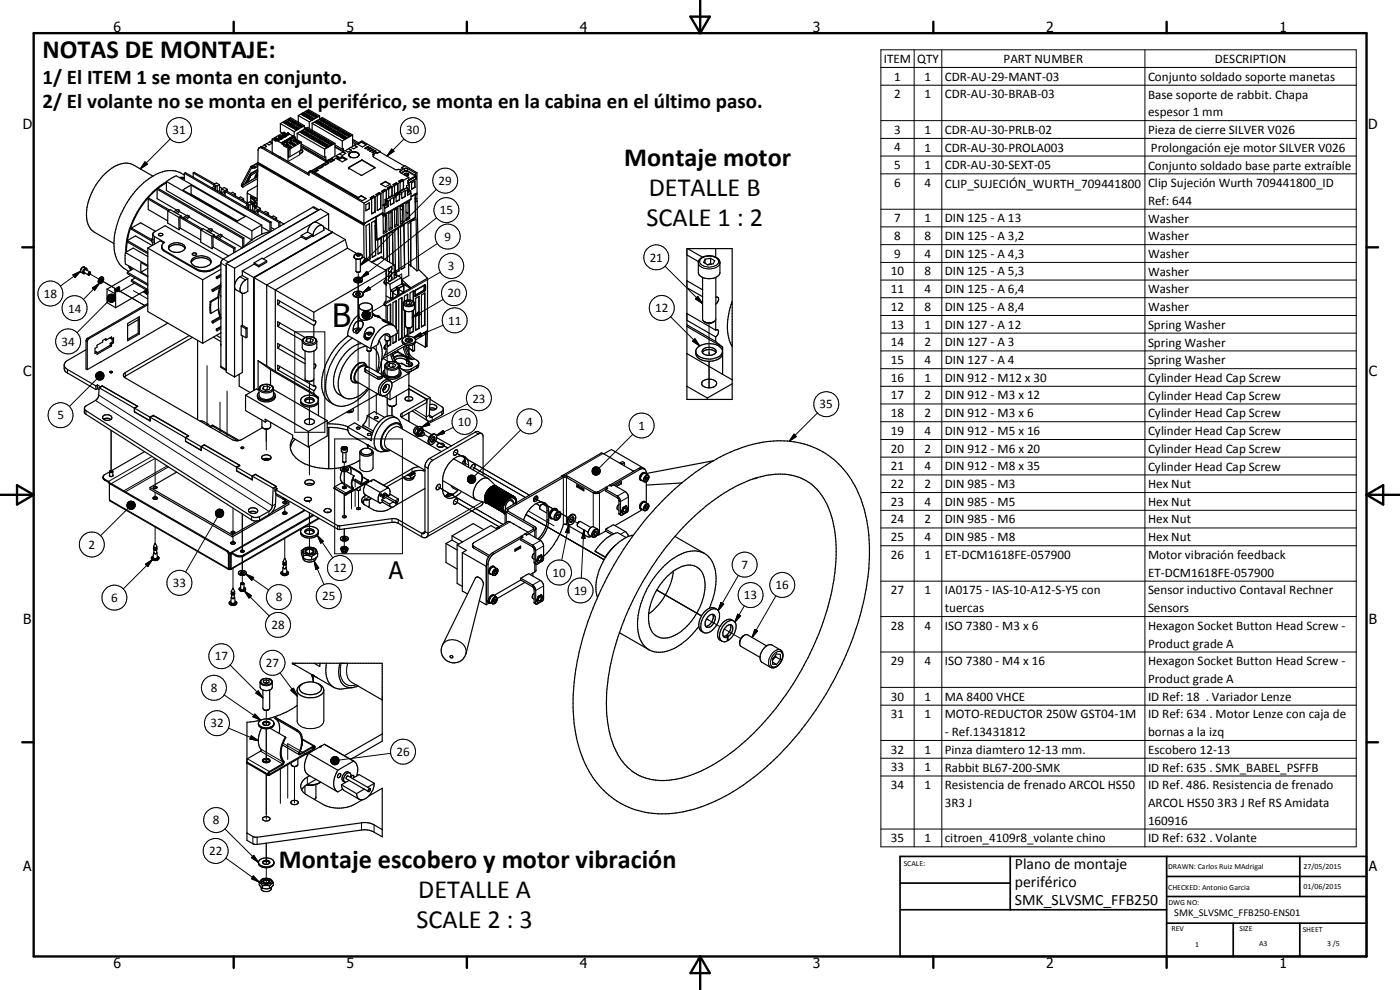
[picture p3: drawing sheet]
<svg xmlns="http://www.w3.org/2000/svg" width="420mm" height="297mm" viewBox="0 0 420 297" stroke-linecap="round" stroke-linejoin="round" font-family="sans-serif">
<defs><g id="words">
<text font-size="9.6" x="99.7" y="98.1">B</text>
<g font-size="7.9">
<text x="12.8" y="17.5">NOTAS DE MONTAJE:</text>
<text x="187.3" y="49.9">Montaje motor</text>
<text x="194.7" y="58.9">DETALLE B</text>
<text x="194" y="67.9">SCALE 1 : 2</text>
<text x="83.7" y="260.5">Montaje escobero y motor vibración</text>
<text x="125.5" y="269.5">DETALLE A</text>
<text x="125" y="278.5">SCALE 2 : 3</text>
</g>
<text font-size="7.2" x="116.7" y="173.8">A</text>
<g font-size="6.3">
<text x="12.8" y="25.2">1/ El ITEM 1 se monta en conjunto.</text>
<text x="12.8" y="32.3">2/ El volante no se monta en el periférico, se monta en la cabina en el último paso.</text>
</g>
<g font-size="4.7">
<text x="304.6" y="260.8">Plano de montaje</text>
<text x="304.6" y="266.2">periférico</text>
<text x="304.6" y="271.6">SMK_SLVSMC_FFB250</text>
</g>
<g font-size="4.2">
<text x="34" y="9.6">6</text>
<text x="104" y="9.6">5</text>
<text x="174" y="9.6">4</text>
<text x="244" y="9.6">3</text>
<text x="314" y="9.6">2</text>
<text x="384" y="9.6">1</text>
<text x="6.8" y="38.7">D</text>
<text x="410.6" y="38.7">D</text>
<text x="7" y="112.9">C</text>
<text x="410.8" y="112.9">C</text>
<text x="7" y="187.1">B</text>
<text x="410.8" y="187.1">B</text>
<text x="7" y="261.4">A</text>
<text x="410.8" y="261.4">A</text>
<text x="34" y="290.4">6</text>
<text x="104" y="290.4">5</text>
<text x="174" y="290.4">4</text>
<text x="244" y="290.4">3</text>
<text x="314" y="290.4">2</text>
<text x="384" y="290.4">1</text>
</g>
<g font-size="3.9">
<text x="265.2" y="18.9">ITEM</text>
<text x="275.2" y="18.9">QTY</text>
<text x="301.2" y="18.9">PART NUMBER</text>
<text x="364.6" y="18.9">DESCRIPTION</text>
<text x="268.3" y="24.2">1</text>
<text x="268.3" y="29.5">2</text>
<text x="277.5" y="24.2">1</text>
<text x="277.5" y="29.5">1</text>
<text x="283.5" y="24.2">CDR-AU-29-MANT-03</text>
<text x="283.5" y="29.5">CDR-AU-30-BRAB-03</text>
<text x="344.5" y="24.3">Conjunto soldado soporte manetas</text>
<text x="344.5" y="29.6">Base soporte de rabbit. Chapa</text>
<text x="344.5" y="34.9">espesor 1 mm</text>
<text x="51.8" y="40.3">31</text>
<text x="121.9" y="40.3">30</text>
<text x="268.3" y="40.2">3</text>
<text x="277.5" y="40.1">1</text>
<text x="283.5" y="40.2">CDR-AU-30-PRLB-02</text>
<text x="344.5" y="40.2">Pieza de cierre SILVER V026</text>
<text x="268.3" y="45.4">4</text>
<text x="277.5" y="45.5">1</text>
<text x="283.5" y="45.5">CDR-AU-30-PROLA003</text>
<text x="345.4" y="45.6">Prolongación eje motor SILVER V026</text>
<text x="268.3" y="50.8">5</text>
<text x="277.5" y="50.8">1</text>
<text x="283.5" y="50.8">CDR-AU-30-SEXT-05</text>
<text x="344.5" y="50.9">Conjunto soldado base parte extraíble</text>
<text x="131.6" y="55.5">29</text>
<text x="268.3" y="56.1">6</text>
<text x="277.5" y="56.1">4</text>
<text x="283.5" y="56.5">CLIP_SUJECIÓN_WURTH_709441800</text>
<text x="344.5" y="56.2">Clip Sujeción Wurth 709441800_ID</text>
<text x="132" y="64.3">15</text>
<text x="344.5" y="61.5">Ref: 644</text>
<text x="268.3" y="66.7">7</text>
<text x="277.5" y="66.7">1</text>
<text x="283.5" y="66.7">DIN 125 - A 13</text>
<text x="344.5" y="66.8">Washer</text>
<text x="133.4" y="72.3">9</text>
<text x="268.3" y="72.1">8</text>
<text x="268.3" y="77.3">9</text>
<text x="277.5" y="72.1">8</text>
<text x="277.5" y="77.3">4</text>
<text x="283.5" y="72.1">DIN 125 - A 3,2</text>
<text x="283.5" y="77.3">DIN 125 - A 4,3</text>
<text x="344.5" y="72.1">Washer</text>
<text x="344.5" y="77.4">Washer</text>
<text x="134.4" y="81.1">3</text>
<text x="195" y="78.5">21</text>
<text x="267.3" y="82.6">10</text>
<text x="277.5" y="82.6">8</text>
<text x="283.5" y="82.6">DIN 125 - A 5,3</text>
<text x="344.5" y="82.7">Washer</text>
<text x="13.2" y="89.4">18</text>
<text x="134.3" y="89.2">20</text>
<text x="267.3" y="88">11</text>
<text x="277.5" y="88">4</text>
<text x="283.5" y="88">DIN 125 - A 6,4</text>
<text x="344.5" y="88.1">Washer</text>
<text x="20.4" y="93.8">14</text>
<text x="196.7" y="93.7">12</text>
<text x="267.3" y="93.3">12</text>
<text x="277.5" y="93.3">8</text>
<text x="283.5" y="93.3">DIN 125 - A 8,4</text>
<text x="344.5" y="93.4">Washer</text>
<text x="134.5" y="97.4">11</text>
<text x="267.3" y="98.6">13</text>
<text x="277.5" y="98.6">1</text>
<text x="283.5" y="98.6">DIN 127 - A 12</text>
<text x="344.5" y="98.7">Spring Washer</text>
<text x="18.5" y="103.7">34</text>
<text x="267.3" y="103.9">14</text>
<text x="277.5" y="103.9">2</text>
<text x="283.5" y="103.9">DIN 127 - A 3</text>
<text x="344.5" y="104">Spring Washer</text>
<text x="267.3" y="109.2">15</text>
<text x="277.5" y="109.2">4</text>
<text x="283.5" y="109.2">DIN 127 - A 4</text>
<text x="344.5" y="109.3">Spring Washer</text>
<text x="267.3" y="114.6">16</text>
<text x="267.3" y="119.8">17</text>
<text x="277.5" y="114.5">1</text>
<text x="277.5" y="119.8">2</text>
<text x="283.5" y="114.6">DIN 912 - M12 x 30</text>
<text x="283.5" y="119.8">DIN 912 - M3 x 12</text>
<text x="344.5" y="114.6">Cylinder Head Cap Screw</text>
<text x="344.5" y="119.9">Cylinder Head Cap Screw</text>
<text x="17.2" y="125.9">5</text>
<text x="141.8" y="120.8">23</text>
<text x="246" y="122.6">35</text>
<text x="267.3" y="125.2">18</text>
<text x="277.5" y="125.2">2</text>
<text x="283.5" y="125.2">DIN 912 - M3 x 6</text>
<text x="344.5" y="125.3">Cylinder Head Cap Screw</text>
<text x="137.4" y="127.9">10</text>
<text x="157.9" y="127.7">4</text>
<text x="191.6" y="128.9">1</text>
<text x="267.3" y="130.5">19</text>
<text x="277.5" y="130.5">4</text>
<text x="283.5" y="130.5">DIN 912 - M5 x 16</text>
<text x="344.5" y="130.6">Cylinder Head Cap Screw</text>
<text x="267.3" y="135.8">20</text>
<text x="277.5" y="135.8">2</text>
<text x="283.5" y="135.8">DIN 912 - M6 x 20</text>
<text x="344.5" y="135.9">Cylinder Head Cap Screw</text>
<text x="267.3" y="141.1">21</text>
<text x="277.5" y="141.1">4</text>
<text x="283.5" y="141.1">DIN 912 - M8 x 35</text>
<text x="344.5" y="141.2">Cylinder Head Cap Screw</text>
<text x="267.3" y="146.4">22</text>
<text x="277.5" y="146.4">2</text>
<text x="283.5" y="146.4">DIN 985 - M3</text>
<text x="344.5" y="146.4">Hex Nut</text>
<text x="267.3" y="151.7">23</text>
<text x="277.5" y="151.7">4</text>
<text x="283.5" y="151.7">DIN 985 - M5</text>
<text x="344.5" y="151.7">Hex Nut</text>
<text x="267.3" y="157">24</text>
<text x="277.5" y="157">2</text>
<text x="283.5" y="157">DIN 985 - M6</text>
<text x="344.5" y="157">Hex Nut</text>
<text x="26.6" y="164.6">2</text>
<text x="267.3" y="162.3">25</text>
<text x="267.3" y="167.7">26</text>
<text x="277.5" y="162.3">4</text>
<text x="277.5" y="167.6">1</text>
<text x="283.5" y="162.3">DIN 985 - M8</text>
<text x="283.5" y="167.7">ET-DCM1618FE-057900</text>
<text x="344.5" y="162.3">Hex Nut</text>
<text x="344.5" y="167.8">Motor vibración feedback</text>
<text x="100.1" y="171.7">12</text>
<text x="165.8" y="173.1">10</text>
<text x="222.5" y="170.7">7</text>
<text x="344.5" y="173.1">ET-DCM1618FE-057900</text>
<text x="51.9" y="176.1">33</text>
<text x="172.3" y="178.4">19</text>
<text x="223.3" y="179.8">13</text>
<text x="232.8" y="176.8">16</text>
<text x="267.3" y="178.3">27</text>
<text x="277.5" y="178.3">1</text>
<text x="283.5" y="178.3">IA0175 - IAS-10-A12-S-Y5 con</text>
<text x="344.5" y="178.4">Sensor inductivo Contaval Rechner</text>
<text x="33.3" y="180.6">6</text>
<text x="82.8" y="180.4">8</text>
<text x="96.7" y="180.1">25</text>
<text x="283.5" y="183.6">tuercas</text>
<text x="344.5" y="183.7">Sensors</text>
<text x="81.5" y="188.8">28</text>
<text x="267.3" y="188.9">28</text>
<text x="277.5" y="188.9">4</text>
<text x="283.5" y="188.9">ISO 7380 - M3 x 6</text>
<text x="344.5" y="189">Hexagon Socket Button Head Screw -</text>
<text x="344.5" y="194.3">Product grade A</text>
<text x="64.5" y="198.2">17</text>
<text x="79.8" y="200.2">27</text>
<text x="267.3" y="199.6">29</text>
<text x="277.5" y="199.6">4</text>
<text x="283.5" y="199.6">ISO 7380 - M4 x 16</text>
<text x="344.5" y="199.6">Hexagon Socket Button Head Screw -</text>
<text x="63.2" y="207.6">8</text>
<text x="344.5" y="204.9">Product grade A</text>
<text x="267.3" y="210.2">30</text>
<text x="267.3" y="215.5">31</text>
<text x="277.5" y="210.2">1</text>
<text x="277.5" y="215.5">1</text>
<text x="283.5" y="210.2">MA 8400 VHCE</text>
<text x="283.5" y="215.5">MOTO-REDUCTOR 250W GST04-1M</text>
<text x="344.5" y="210.3">ID Ref: 18 . Variador Lenze</text>
<text x="344.5" y="215.6">ID Ref: 634 . Motor Lenze con caja de</text>
<text x="63.2" y="218.3">32</text>
<text x="283.5" y="220.8">- Ref.13431812</text>
<text x="344.5" y="220.9">bornas a la izq</text>
<text x="119" y="226.8">26</text>
<text x="267.3" y="226.1">32</text>
<text x="277.5" y="226.1">1</text>
<text x="283.5" y="226.2">Pinza diamtero 12-13 mm.</text>
<text x="344.5" y="226.2">Escobero 12-13</text>
<text x="267.3" y="231.4">33</text>
<text x="277.5" y="231.4">1</text>
<text x="283.5" y="231.5">Rabbit BL67-200-SMK</text>
<text x="344.5" y="231.5">ID Ref: 635 . SMK_BABEL_PSFFB</text>
<text x="267.3" y="236.8">34</text>
<text x="277.5" y="236.7">1</text>
<text x="283.5" y="236.9">Resistencia de frenado ARCOL HS50</text>
<text x="344.5" y="236.9">ID Ref. 486. Resistencia de frenado</text>
<text x="283.5" y="242.1">3R3 J</text>
<text x="344.5" y="242.1">ARCOL HS50 3R3 J Ref RS Amidata</text>
<text x="63.9" y="247.3">8</text>
<text x="344.5" y="247.4">160916</text>
<text x="62.7" y="256.6">22</text>
<text x="267.3" y="252.7">35</text>
<text x="277.5" y="252.7">1</text>
<text x="283.5" y="252.8">citroen_4109r8_volante chino</text>
<text x="344.5" y="252.8">ID Ref: 632 . Volante</text>
</g>
<text font-size="3.1" x="352.4" y="275">SMK_SLVSMC_FFB250-ENS01</text>
<g font-size="2.4">
<text x="271.2" y="259.7">SCALE:</text>
<text x="350.6" y="260.8">DRAWN: Carlos Ruiz MAdrigal</text>
<text x="391.2" y="260.6">27/05/2015</text>
<text x="350.6" y="267">CHECKED: Antonio Garcia</text>
<text x="391.2" y="266.7">01/06/2015</text>
<text x="350.6" y="271.4">DWG NO:</text>
<text x="351.6" y="279.3">REV</text>
<text x="372" y="279.4">SIZE</text>
<text x="391" y="279.6">SHEET</text>
<text x="358.7" y="284.1">1</text>
<text x="377.9" y="283.8">A3</text>
<text x="398.3" y="283.8">3 /5</text>
</g>
</g></defs>
<g fill="none" stroke="#000" stroke-width=".3">
<path d="M264.4 14.9h142.6v239.2h-142.6zM274.4 14.9v239.2M282.6 14.9v239.2M343.6 14.9v239.2M86.4 39.9l-.9 .5 .9-.5M91.3 38.7h.2M264.4 20.2h142.6M264.4 25.6h142.6M264.4 36.2h142.6M43.5 48.6l.7 .7-2.1 1.4zM51.1 41.7l-9 9M65.9 57.1l-.5 .3"/>
<path d="M72.5 55.8l.3 .1M73.8 54.7v.1M73.9 54.5l.1 .2M74.1 54.1l.3 .3M74.5 53.6l.2 .3M75 52.5l.3 .2M75.1 53.1h.1M75.1 52.3l.3 .3M75.6 50.3h-.1M76.5 59.4h-.1M76.6 53l.1 .1M76.7 52.8l.2 .2"/>
<path d="M76.7 50v.3M76.8 52.6l.3 .3M77.1 51.1l.2 .3M77.2 60l-.8 .4M77.3 53l-4.5 2.5M77.3 53l-4.5 2.7M77.4 49.3l31.8 18.3M77.5 49.1l31.8 18.3M77.5 49l-1.7 1v.3M79 44.2l-.4 .2M81.7 45.7l2.4 1.5M83.1 41.8l.9-.5-.9 .5"/>
<path d="M83.1 42l-.1 .1M83.3 42.2h.1M84.1 41.4l-.9 .5M84.1 41.6l-.9 .5M84.3 41.1l.9-.5-.9 .5M84.3 41.3l-.2 .1M84.4 41.4l-.9 .6 .9-.5M84.4 41.6l-.9 .5M84.5 41.5h.1M85 43.1h.1M85 42.9l1-.5-.9 .6M85 43.1l-.1 .1"/>
<path d="M85.1 43.2l-.1 .1M85.3 40.7l-.9 .5M85.5 40.6l-.2 .2M85.5 40.8l-.8 .5M85.6 40.8l-1.2 .6M85.6 42.2l-.9 .5M85.6 40.9l-.9 .5M85.7 42.2l-1 .6M85.7 42.3l-.9 .5M85.8 40.8h.1M85.8 42.5l-.9 .6M85.9 40.6l.9-.4-.9 .5"/>
<path d="M86.1 42.5l-1 .6M86.2 42.4h.1M86.3 42.5h-.2M86.3 42.5l-.2 .2M86.5 40l-.9 .5M86.5 40.2l-.9 .5M86.6 40h-.1M86.8 40.1l-1 .5M86.8 41.5l-.9 .5 1-.5M86.9 41.6l-.9 .6M86.9 41.8l-.8 .5M87.1 41.4l.9-.6-.8 .6"/>
<path d="M87.2 41.7l-.9 .5M87.3 41.8l-1 .5M87.4 41.7h.1M87.4 44v.2M87.4 41.8l-.1 .1M87.5 41.9l-.2 .1M88.1 40.9l-.9 .5M88.2 41.1l-1 .6M88.4 41l-1 .6M88.5 41.1l-1 .6M88.5 41.1v.1M88.5 41.2v.1"/>
<path d="M88.6 43.3v.2M89.8 42.6v.2M90 46.4l-3.6 2.1-2.3-1.4M90.3 43.6l7.5 4.3M98.7 47.9h.1M100 47.2l-1.2 .7M100.5 43.9l2.6 1.5M104.6 50.3h.1M105.1 47.1h.1M108.5 48v.1M108.7 48v.1M112.5 50.2v.1"/>
<path d="M117.5 44.7l.8 .7-2.1 1.4zM118.2 58.6l-2.4 1.4M118.9 59.1l-.7 .3M120.2 51.2v.6M120.6 58.1l-.7 .4M121.2 41.7l-5 5.1M121.4 50.6l.1 .8M121.5 51.4l-.9 .6M121.5 51.4h.7M122.2 56.3l-2.3 1.4M122.2 51.4l2.4 1.4M122.3 57.1l-.7 .3"/>
<path d="M122.3 51.3l-.1 .1M122.3 50.6v.6M122.3 51.2l-.6-.1-1.4 .7M122.3 51.2l-.1 .2M122.3 51.2l2.4 1.4M122.5 57.2h.1M122.5 57.2v.3M122.7 53.8l.1 .1M123.3 59.6l-7.8 4.6M124.7 58.1l.3 .2M131 56.8l-22.8 22.8M264.4 41.5h142.6"/>
<path d="M264.4 46.8h142.6M264.4 52.2h142.6M46.3 71v2.3M49.4 75.2v.2M66.3 78.9l1.6 1M67 77.7l1.6 1M75.8 62.8l-.5 .3M76.5 60.7l-.1 .1M77.1 61.5l-.6 .3M77.1 61.4l-.7 .4M77.2 60.1l-.7 .4M93.7 70.5l.2 .2"/>
<path d="M93.8 62.2l1.7 .9M106.2 77l.3 .4 .6 .3 1.3-.1 .4-.6M106.9 76.4a.58 .58 0 0 1 .7-.4 .58 .58 0 0 1 .4 .8h-.7zM109.6 77.5l.7 .7-2.1 1.4zM114.4 77.2l-2.7 1.6M114.8 64.1v.5l.2-.1v-.4M115 61.6l-.1 2.2M117.2 60l-.7 .5M121.9 63.8l.6 .4M121.9 63.5l.6 .4M131 65.4l-22.6 18M131.3 73.1l-22.4 14.7"/>
<path d="M199.6 79.9l11.3 11.2M209.6 78.8a2.62 2.62 0 0 0 3 1.9 2.93 2.93 0 0 0 3.5-1.9M210.3 77.6a3.7 3.7 0 0 1 5.4 .7 2.18 2.18 0 0 1-2.6 1.8 2.88 2.88 0 0 1-3.1-1.5zM264.4 62.8h142.6M264.4 68.1h142.6M264.4 73.4h142.6M264.4 78.7h142.6M21.9 82.5l2.3-1.1-1.7 1.9zM24.2 81.4l-6.1 4.5M25.3 80.1a1.06 1.06 0 0 0-.9 1.6M25.7 80.9l-.4 .2M25.8 80.9a.54 .54 0 0 0-.6 .2 .54 .54 0 0 0 0 .7v-.6"/>
<path d="M26.9 82.1l2.8 1.6M27.7 86.4l2.1-1.4-1.4 2.1zM29.8 85l-4.8 4.8M30.1 84l4.6 2.6-4.4-2.5M32.2 89.3l2.1-.7-2.1 .9zM32.2 89.5l2.1-.9-2.1 1.2zM32.2 89.8l2.1-1.2-2 1.4zM32.2 89l2.1-.4-2.1 .7zM32.3 90l2-1.4-1.9 1.7zM32.4 88.8l1.9-.2-2.1 .4zM32.4 90.3l1.9-1.7-1.7 1.9zM32.5 90.4l-9.4 9.4"/>
<path d="M32.5 88.6l.3-.2 1.5 .2zM32.5 88.6h1.8l-1.9 .2zM32.8 88.4l1.5 .2zM33.1 88.3l1.2 .3zM33.3 88.3l1 .3zM33.6 88.3l.7 .3zM33.8 88.3l.5 .3zM34.3 88.6l-1.5 2-.2-.1zM34.3 88.6l-1.2 2.1-.3-.1zM34.3 88.6l-1 2.1h-.2zM34.3 88.6l-.7 2.1h-.3zM34.3 88.6l-.4 2-.3 .1z"/>
<path d="M34.3 88.6l-.2 1.9-.2 .1zM34.3 88.6v1.7l-.2 .2zM34.3 88.6l.2 1.5-.2 .2zM34.3 88.6l.2 1.5zM34.3 88.6l.3 1.3zM34.3 88.6l.3 1zM34.3 88.6l.3 .7zM34.3 88.6l.3 .5zM34.3 88.6l.1 .2zM35 86.8l8.3 4.8M40 87.2l4.4 2.5M43 87.5l.2 .1"/>
<path d="M59 80.7v.2M63.9 80.7v.2M72 83.1l1.7 .9M88.5 99.6h9v30.1h-9zM107.5 84v.3M107.5 84.9v3.7M107.5 89.3v10.4M107.5 81.7v2.6M108.7 94.4l.1 .7zM108.7 94.6l.1 .5zM108.7 94.1l.1 1zM108.7 94.9l.1 .2z"/>
<path d="M108.8 95.1l.4 .4zM108.8 95.1l.6 .6zM108.8 95.1l.9 .7zM108.8 95.1l1.1 .7zM108.8 95.1l1.4 .6-.3 .1zM108.8 95.1l1.7 .5-.3 .1zM108.8 95.1l1.9 .4-.2 .1zM108.8 95.1l2.1 .2-.2 .2zM108.8 95.1l2.2-.1-.1 .3zM108.8 95.1l2.4-.3-.2 .2zM108.8 95.1l2.4-.6v.3zM108.8 95.1l2.4-.8v.2z"/>
<path d="M108.8 95.1l2.3-1.1 .1 .3zM108.8 95.1l2.1-1.3 .2 .2zM108.8 95.1l1.9-1.5 .2 .2zM108.8 95.2h2.2M108.9 87.8l1.7-1.7 .6 .8zM108.9 93.9l-.1 1.2zM109 93.6l.3-.1-.5 1.6zM109 93.6l-.2 1.5zM109.3 93.5l.2-.2-.7 1.8zM109.5 93.3h.3l-1 1.8zM109.8 93.3h.2l-1.2 1.8zM110 93.3h.3l-1.5 1.8z"/>
<path d="M110.1 81.4l.5 .8-2.2 1.2zM110.3 93.3l.2 .1-1.7 1.7zM110.3 99.9l.8-.1 .3 .4a.7 .7 0 0 1-1.2-.1zM110.5 93.4l.2 .2-1.9 1.5zM110.6 86.1l.6 .8-2.3 .9zM112.6 94.8h.5l.5 .3M115.9 96.7h.5l.5 .3M117.3 89.3l-.1 .1M117.3 87.1l.6 .3M117.8 87.6l-.6-.3v1.9l.6 .4M118.3 81.8l.5 .4M118.3 81.7l.5 .3-.2 .4"/>
<path d="M118.3 81.7l.6 .3-.3 .5M118.6 82.4l.2 .1M118.6 82.4l-.3 .1M118.6 82.5l-.3 .1M118.7 86.3l.6 .3M118.8 82.5l-.5 .2M119 86.2l.6 .4M119 82.2l-.2 .3M119.1 86l.6 .4M119.5 88.4l.1 .2M119.5 82.8l1.1-.6v1.7M120.5 85.2l.6 .4"/>
<path d="M120.6 84.8l2.5 1.4M120.6 85l2.5 1.5M120.7 84l-.1 1M121.1 91.1a1.95 1.95 0 0 0 3 .5l.3-.5M121.4 90.5a1.81 1.81 0 0 1 2.8 .4 1.66 1.66 0 0 1-3-.1zM122.7 98.5v4.2M123.7 95.2l1.9-1.7 .5 .9zM124.6 87.2l-.1 .3M124.6 88.6l-.1 .2M124.7 88.6h.1M124.7 88.6l.1 .3M124.8 87l-.1 .2"/>
<path d="M127.2 99.8l.2 .1M127.3 87h.1M127.3 85.7h.1M127.3 87l.1 .4M127.4 99.9h-.1M127.4 85.5l-.1 .1M127.6 99.8h.1M127.6 99.9v.3M127.6 99.8l-.2 .1M127.7 86.9l-.4 .1M127.7 85.6l-.4 .1M128.2 99.2l-.1 4.7"/>
<path d="M132.2 81.7l-21.2 12.2M133 89.8l-9.3 5.4M133 97.6l-8.9 3.7M201.2 95l8.8 8.8M208.7 89.7l.7-.8 1.5 2.2zM209.4 88.9l1.5 2.2-2.2-1.4zM212.8 96.9v9.7M264.4 84h142.6M264.4 89.3h142.6M264.4 94.7h142.6M264.4 99.9h142.6M20.3 110.9v1"/>
<path d="M25.8 102.3l.4 .2M26.3 101.5l.4 .1M28.7 112.8l2.1-.9-2.1 1.2zM28.7 112.6l2.1-.7-2.1 .9zM28.7 113.1l2.1-1.2-2 1.5zM28.8 112.3l2-.4-2.1 .7zM28.8 113.4l2-1.5-1.8 1.7zM28.9 112.1l.2-.2h1.7zM28.9 112.1l1.9-.2-2 .4zM29 113.6l1.8-1.7-1.6 1.9zM29.1 113.7l-8.3 8.3M29.1 111.9l.2-.2 1.5 .2z"/>
<path d="M29.3 111.7l1.5 .2zM29.6 111.6l1.2 .3zM29.6 118.5l52.1 33.3 1-.5M29.8 111.5l1 .4zM30.1 111.5l.7 .4zM30.4 111.6l.4 .3zM30.8 111.9l-1.4 2-.2-.1zM30.8 111.9l-1.2 2.1-.2-.1zM30.8 111.9l-.9 2.1h-.3zM30.8 111.9l-.6 2.1h-.3zM30.8 111.9l-.4 2.1h-.2zM30.8 111.9l-.1 1.9-.3 .2z"/>
<path d="M30.8 111.9l.1 1.8-.2 .1zM30.8 111.9l.1 1.8zM30.8 111.9l.3 1.3-.1 .2zM30.8 111.9l.3 1.3zM30.8 111.9l.4 1zM30.8 111.9l.4 .7zM30.8 111.9l.3 .5zM30.8 111.9l.2 .2zM37.6 111.8v1.1M59.3 102.1v23.8M62.1 109.7v17.9M66.3 109.9l1.6 1"/>
<path d="M68.1 117.3v13.7M77.8 116.6a2.35 2.35 0 0 0 3.3 1.1l.7-.4 .3-.7M78.2 116a2.59 2.59 0 0 1 3.3-.2 .85 .85 0 0 1 .3 .9 .85 .85 0 0 1-.8 .6 2.2 2.2 0 0 1-3-.8zM90.7 102.4a2.61 2.61 0 0 0 3.9 .7l.5-.7M91.2 101.7a2.39 2.39 0 0 1 3.6 .4 2.1 2.1 0 0 1-3.3 .8l-.5-.5zM92.9 114.5v6.4M107.5 102.4v23.8M109.5 100.7l.4 .5 1.2 .2M109.8 111v.6M110.8 105.4v22.7M112.9 103.7v7.7M112.9 117.9v6.6"/>
<path d="M113.3 113v.7M115.5 109.9a2.55 2.55 0 0 0 3.8 .7l.5-.7M115.9 109.2a2.47 2.47 0 0 1 3.6 .3 2.12 2.12 0 0 1-3.4 .8l-.4-.6zM116.2 102.3v11.4M116.2 118.4v6.5M117.8 106l.1 1 1 1.7M118.5 105.6l.4 .2M119.2 105.6l1.9 1.1M119.3 105.1v.4M119.3 105.4l3 1.7M119.3 109l1.3 .1 1.3 .7M119.6 109.3l.3 .3"/>
<path d="M119.7 109.5l.2 .1M119.8 109.7l.5 .3M119.9 109.6l.3 .4M120.2 110h.1M120.3 110l-.5 .3M120.6 110.7v.1M121 104.1l.4 1.6 .9 1.4M121.1 106.7l-.1 .2M121.1 106.7h.1M121.1 106.7a2.88 2.88 0 0 0-2.9 .5M121.1 106.7l1 .5M121.5 103.8l.5 1.8a4.4 4.4 0 0 0 1.6 2.2"/>
<path d="M121.9 107.4l.2 .6M121.9 107.4a2.8 2.8 0 0 0-3.6 .1M121.9 109.8h.1M122 104.1l1.9 1.1M122.1 107.2l-.2 .2M122.1 107.2l.1 .9 1.5 .9a.65 .65 0 0 1 .1 .7 .65 .65 0 0 1-.7 .3l-1.2-.2M122.1 108.2l1.3 .9M122.1 107.2l.1 .2M122.2 107.4l1.6 .5M122.3 107.2l-.1 .2M122.3 107.1v.1M122.3 107.1l1.3 .7"/>
<path d="M122.3 107.2h.1M122.7 103.7v6.3M122.7 111.7v.4M122.7 116.7v3M123.4 109.1l.3 .4M123.4 109.1v.6M123.4 110.7l-.1 .7M123.5 108.9l-.1 .2M123.5 108.8v.1M123.6 107.8l.3 .1M123.9 105.2h.1M123.9 103.5v1.7"/>
<path d="M124.1 101.3l2.1-1.5 .4 1zM124.3 107.7l-.4 .2M124.4 105l-.5 .2M125 110.4l-1.6 1-1.3 .3M125 110.4v.1M125.1 109.7l-.1 .7M125.6 109.6l-.6 .8M128 103.9l-.3 .2M128 103.9h.1M207.8 102.4l.8-.8 1.4 2.2zM212.8 108.4v8M264.4 105.3h142.6"/>
<path d="M264.4 110.6h142.6M264.4 115.9h142.6M25.8 123.2v1.1M28.6 120.1l52.1 33.3v1M33.3 129.2v12.2M45.6 136.9l-13 7.5v.3M46.5 137.5l-13.2 7.7M46.6 137.6v9M50.1 139.8l-12.9 7.5M62.4 127.3l-.4 .2M64 127.6l-.3 .2M66 120.6v9.2"/>
<path d="M79.9 128.8v6.2M92.9 122.1v5.3M92.9 133.9v8.6M98.7 128.2v12.4M100.4 131.7h20.4v34.5h-20.4zM102.4 134.5l.6 .5h.9l.4-.5M102.7 134.2a.87 .87 0 0 1 1.4 .4 .93 .93 0 0 1-1.6-.2zM103.3 138.8v2.2M117.6 122v2.8M119.8 128.2a3.1 3.1 0 0 0-3.5 1.9 3.7 3.7 0 0 0-.5 4.1l.4 .3M120.5 128.6a1.86 1.86 0 0 0-1.3-1.5 1.86 1.86 0 0 0-1.9 .6 5.9 5.9 0 0 0-2.5 6.7l1.1 .6 .9-.1M120.7 124v1"/>
<path d="M122.7 123.9v2.6M124.4 122.9l3.5 2.2 1-.5M125.7 129.4l3.1 1.8M126.5 128.2l2-1.6 .5 .9zM127.5 140l1 .5M128.9 124.5l.8 .6v1.1M128.9 137.5l1 .6M129.4 131.6l5 2.8-4.6-2.6M131 130.7l2-1.5 .4 .8zM132.6 123.4l-.1 1.1M136 128.2l-5 2.5M136.6 135.7l22.3 12.9"/>
<path d="M139.6 139l1 .5M140.4 121.2l-13.9 7M142.6 129.7l.9 .5M156.2 129l-13.8 13.9M181 136.1l-11.6 6.6M189.9 130.3l-10.1 10.1M238.3 130.3l.7 .7-2.1 1.4zM245.3 123.9l-8.4 8.5M264.4 121.2h142.6M264.4 126.5h142.6M264.4 131.9h142.6M264.4 137.2h142.6"/>
<path d="M31.4 143.8v.3M32.8 145.2l.3 .1M32.9 150l35.6 20.6M33.6 145.2l-.3 .1M38 151.6l2.2-.9-2.1 1.2zM38.1 151.4l2.1-.7-2.2 .9zM38.1 151.9l2.1-1.2-2 1.5zM38.2 151.1l2-.4-2.1 .7zM38.2 152.2l2-1.5-1.9 1.7zM38.3 150.9l1.9-.2-2 .4zM38.3 152.4l1.9-1.7-1.7 1.9zM38.4 152.5l-8.2 8.2"/>
<path d="M38.5 150.7h1.7zM38.5 150.7h1.7l-1.9 .2zM38.7 150.5l.2-.1 1.3 .3zM38.9 150.4l1.3 .3zM39.2 150.4l1 .3zM39.5 150.4l.7 .3zM39.7 150.5l.5 .2zM40.2 150.7l-1.4 2-.3-.1zM40.2 150.7l-1.2 2.1-.2-.1zM40.2 150.7l-.9 2.2-.3-.1zM40.2 150.7l-.7 2.1-.2 .1zM40.2 150.7l-.4 2.1h-.3z"/>
<path d="M40.2 150.7l-.2 2-.2 .1zM40.2 150.7v1.7l-.2 .3zM40.2 150.7l.2 1.5-.2 .2zM40.2 150.7l.2 1.5zM40.2 150.7l.3 1.3zM40.2 150.7l.3 1zM40.2 150.7l.3 .7zM40.2 150.7l.3 .5zM40.2 150.7l.1 .3zM46.6 147.7v2.2M46.6 158.1v5M50.6 140.1l-13 7.5"/>
<path d="M64.6 154.1l1.9-1.1-1.8 1.4zM64.7 153.8l1.8-.8-1.9 1.1zM64.7 154.4l1.8-1.4-1.7 1.6zM64.7 153.6l1.8-.6-1.8 .8zM64.8 154.6l1.7-1.6-1.6 1.9zM64.8 153.3l1.7-.3zM64.8 153.3l1.7-.3-1.8 .6zM65.2 153h1.3zM65.2 153h1.3l-1.5 .2zM65.3 155.1l-9.6 16.5M65.5 152.8l1 .2zM65.7 152.8l.8 .2z"/>
<path d="M66 152.8l.5 .2zM66.3 153v2.2M66.5 153l-1.4 2-.2-.1zM66.5 153l-1.1 2.2-.3-.2zM66.5 153l-.9 2.2h-.2zM66.5 153l-.6 2.3-.3-.1zM66.5 153l-.3 2.2-.3 .1zM66.5 153v2.2h-.3zM66.5 153l.2 2-.2 .2zM66.5 153l.3 1.8-.1 .2zM66.5 153l.5 1.6-.2 .2zM66.5 153l.6 1.3-.1 .3z"/>
<path d="M66.5 153l.6 1.1v.2zM66.5 153l.6 1.1zM66.5 153l.6 .8zM66.5 153l.5 .5zM66.5 153l.4 .3zM66.5 153l.2 .1zM66.6 153v2.2M69.9 152.4v7.7M72.7 154.2v11.5M75.6 154.9l-.1 1.1M77.9 155v1.1M85.5 149.6v1.5"/>
<path d="M85.5 152v2.3M91.6 153.2l-22 12.7v.2h-.5M92.9 150.4h.1M92.9 153.9v6.4M95.6 155.4l-26.2 15.2M98.6 153.7l-.2 .1M100.5 146l3.3 2.1M101.3 157.7v1M102 157.8v1.1M102.5 144.9l3.3 2M102.6 144.6l3.3 1.9 .1-.1M103.3 141.5v5.1"/>
<path d="M103.3 148.3v6.8M103.3 158.7v3.1M103.7 148.3l.1 .2M103.7 148.3l-.1 .1-3.3-1.9 3.3 1.8M105.5 147.5v5.2M105.9 143.7l2.5 1.4M106.6 146.9v5M107.6 147.2v5.5M108 140.3a2.26 2.26 0 0 0 4 0M108.4 145.2v.2M108.8 143.2l1.8 1.1h-.2M109.5 148.8v1.1"/>
<path d="M109.5 145.5l-2.9-1.7v2.3M110.1 144.4l.3 .3M117.6 155.6v1.1M119.5 156v1M123.6 140.6v1.1M131.4 146l19.5 11.4M136.6 150.4l13.2 7.6M140.3 143.7l.3 1zM140.3 143.9l.3 .8zM140.3 143.4l.3 1.3zM140.4 144.2l.2 .5zM140.4 143.2l.2 1.5z"/>
<path d="M140.5 144.4l.1 .3zM140.6 144.7l.5 .2zM140.6 144.7l.8 .3zM140.6 144.7l1 .3zM140.6 144.7l1.3 .2zM140.6 144.7l1.5 .2zM140.6 144.7h1.8l-.3 .2zM140.6 144.7l1.9-.2-.1 .2zM140.6 144.7l2.1-.4-.2 .2zM140.6 144.7l2.2-.7-.1 .3zM140.6 144.7l2.2-.9v.2zM140.6 144.7l2.1-1.2 .1 .3z"/>
<path d="M140.6 144.7l2.1-1.5v.3zM140.6 144.7l1.9-1.7 .2 .2zM140.6 142.9l.2-.2-.2 2zM140.6 142.9v1.8l-.2-1.5zM140.8 142.7l.2-.1-.4 2.1zM141 142.6l.3-.1-.7 2.2zM141.3 142.5h.3l-1 2.2zM141.6 142.5h.2l-1.2 2.2zM141.8 142.5l.3 .2-1.5 2zM141.8 140.1l15.9 9.2M142.1 142.7l.2 .1-1.7 1.9zM142.3 142.8l.2 .2-1.9 1.7z"/>
<path d="M144.9 150.5l-16.4 9.5-1-.5-.9 .5v1.1M145.4 149.9l5.5 3.1M145.4 149.8l5.4 3.1M145.4 149.6l5.4 3.2M145.4 149.5l5.4 3.1M145.4 149.4l5.4 3M145.4 149.2l5.5 3.1-5.3-3.1M145.5 150l5.4 3.2M145.5 149l5.4 3.1M145.5 150.2l5.4 3.2M145.5 148.9l5.4 3.1M145.6 150.3l5.3 3.1"/>
<path d="M145.6 149.8l5.3 3.1M145.6 149.5l5.3 3.1M145.6 148.7l5.3 3.1M145.6 150.4l5.4 3.1M145.6 148.5l5.4 3.1M145.7 150.5l5.3 3.1M145.7 148.9l5.2 3M145.7 148.4l5.3 3.1M145.7 150.6l5.4 3.1M145.7 148.6l5.3 3M145.7 148.2l5.4 3.1M145.8 150.7l5.4 3.1"/>
<path d="M145.8 150.5l5.3 3.1M145.8 148l5.4 3.2M145.9 150.7l5.4 3.2M145.9 148.3l5.3 3-4.9-2.8M145.9 147.9l5.4 3.1M146 150.8l5.4 3.2M146 147.7l5.3 3.1M146 147.9l5.3 3.1M146 147.6l5.4 3.1M146.1 149.4l4.8 2.8M146.1 147.8l5.2 3.1M146.1 149.1l4.9 2.8"/>
<path d="M146.1 147.4l5.4 3.1M146.2 147.6l5.3 3.1M146.2 148.8l4.9 2.8M146.3 147.2l5.3 3.2-5.2-3.1M146.3 148.8l4.9 2.8M146.3 147.1l5.4 3.1-5.3-3M146.5 148.5l4.7 2.8M146.5 148.2l4.8 2.8M146.5 147l5.3 3.1M146.5 148.1l4.9 2.9M146.5 146.8l5.4 3.2-5.3-3.1M146.7 147.8l4.8 2.9-4.9-2.8"/>
<path d="M146.7 146.7l5.5 3.2M146.8 146.6l5.4 3.1M146.8 147.6l4.9 2.8M146.9 147.5l4.9 2.9-4.8-2.8M146.9 146.7l5.3 3M146.9 146.5l5.4 3.1M147 146.3l5.4 3.2M147.1 147.2l4.9 2.8M147.1 147.3l4.9 2.8M147.1 146.4l5.3 3.1M147.1 146.3l5.5 3.1M147.3 146.2l5.4 3.1"/>
<path d="M147.3 147l4.9 2.8M147.4 146.3l5.3 3M147.4 147.1l4.8 2.8M147.4 146.1l5.4 3.1M147.5 146.8l4.9 2.8M147.5 146l5.4 3.1M147.6 145.9l5.6 3.2M147.8 145.9l5.4 3.1-5.3-3M147.9 145.8l5.4 3.3M148 145.8l5.4 3.1M148.1 145.9l5.3 3.1M148.2 145.8l5.4 3.1"/>
<path d="M148.3 145.8l5.4 3.1M148.4 145.8l5.4 3.1M148.5 145.8l5.4 3.1-5.3-3.1M148.6 145.8l5.5 3.2M148.7 145.8l5.6 3.2M150.9 152.8h.1M150.9 152.7h.1M150.9 152.5h.1M150.9 152.1l.1 .1M150.9 151.8l.1 .1M151 153.3h.1M151 153.2h.1"/>
<path d="M151.2 153.5h-.1M151.2 153.7h.1M151.2 153.6h.1M151.3 153.8h.1M151.4 153.8h.1M151.5 154h.1M151.5 153.9h.1M152 152.6l.5 .2v.6l-.5 .3v3M152.3 149.6h.1M152.6 149.4h.1M152.8 150l1.8 1M152.8 149.2l.1 .1"/>
<path d="M152.9 149.3h.1M153.1 156.6l-3.2 1.8M153.1 149.1h.1M153.2 151.7l.2 .1M153.6 149h.1M153.8 149h.1M154 149.1h.1M154 149h.1M154.2 149.1h.1M154.3 149.2h.1M154.4 149.1h.1M154.5 149.4h.1"/>
<path d="M154.5 149.3h.1M154.6 149.5v.1M154.6 149.5h.1M154.7 149.8h.1M154.8 150.9h.1M154.8 150.8v.1M154.8 150.5h.1M154.8 150.3h.1M154.8 150h.1M154.8 149.7h.1M154.8 149.9v.1M154.8 150.2h.1"/>
<path d="M157.8 154.3l23.5 13.6M157.8 154.4l23.5 13.5M158.5 153.3l7.8 4.5M160.5 158l-.5 .3v.5l.5 .3v2.1M160.9 149.7l-.6-.3 10.2 5.9M160.9 151.1l1.2 .7M164.2 155.9l.5 .2M164.2 153.2l.5 .2M167 154.1l.9-.4a1.41 1.41 0 0 1 .1 1.5 1.41 1.41 0 0 1-1.3 .7 1.36 1.36 0 0 1 .3-1.8zM168 153.5a1.63 1.63 0 0 0-1.5 2.5M168.6 143l.5 .3v14.1M170.5 143l-.5 .3v14.1"/>
<path d="M170.8 157.4v2.5l-1.1-.2zM170.8 157.4l-2.2 10.7M171.5 155.9l-.4-.2 2.3 1.3M175.2 159l.4 2.5h-1zM175.2 159l-.8 14.4M177.7 141.2l.3 1zM177.7 141.5l.3 .7zM177.7 140.9l.3 1.3zM177.7 141.7l.3 .5zM177.8 140.7l.2 1.5zM177.9 142l.1 .2zM178 140.5l.2-.2-.2 1.9z"/>
<path d="M178 140.5v1.7l-.2-1.5zM178 142.2l.5 .3zM178 142.2l.8 .3zM178 142.2l1 .3zM178 142.2l1.3 .3zM178 142.2l1.5 .2-.2 .1zM178 142.2h1.8zM178 142.2l1.9-.2-.1 .2zM178 142.2l2.1-.4-.2 .2zM178 142.2l2.2-.7-.1 .3zM178 142.2l2.2-.9v.2zM178 142.2l2.2-1.2v.3z"/>
<path d="M178 142.2l2-1.4 .2 .2zM178 142.2l1.9-1.7 .1 .3zM178.2 140.3l.3-.2-.5 2.1zM178.3 159.3a.68 .68 0 0 1 1-.3 .68 .68 0 0 1 .2 1 1.11 1.11 0 0 1-1.6 1 1.52 1.52 0 0 1 .4-1.7zM178.5 140.1h.2l-.7 2.1zM178.5 147.6l-.5 .3v10.1M178.7 140.1l.3-.1-1 2.2zM179 140l.2 .1-1.2 2.1zM179.2 140.1l.3 .1-1.5 2zM179.3 158.7a1.61 1.61 0 0 0-1.4 2.5M179.4 147.6l.5 .3v12.5M179.5 140.2l.2 .1-1.7 1.9z"/>
<path d="M179.7 140.3l.2 .2-1.9 1.7zM185.7 154.1l.5 .2M187.7 147.5l-2.4 1.3v.6M187.7 159.5l-1.5 .8M188.6 149.1l-2.4 1.4-.5-.3M191.6 140.6l.5 .2M193.7 143a.58 .58 0 0 1 .9-.2 .58 .58 0 0 1 0 .8l-.2 .5a.61 .61 0 0 1-.5 .4 .61 .61 0 0 1-.7-.3zM193.7 151.6l.7-.3 .3 .5-.4 1.1-.7 .3-.3-.2-.1-.6zM194.5 142.5a1.33 1.33 0 0 0-1.2 2.1M194.5 151.2a1.33 1.33 0 0 0-1.2 2M264.4 142.5h142.6M264.4 153.1h142.6"/>
<path d="M264.4 147.8h142.6M264.4 158.4h142.6M43.6 169.3l2.2-1.4-1.4 2.1zM45.8 167.9l-8.8 8.8M46.5 163.1h.1M46.6 163.1h.1M68.3 165.3l-.2 .1M68.8 166.1l-.2 .1M68.8 170.5h.3M69.8 176.6h.1M69.8 176.6h.2M69.9 161v2.3"/>
<path d="M69.9 170.5v6M70 176.6h.1M70.8 166.5v.3M71.8 176.7a1.09 1.09 0 0 0 1.9 0M72.2 176.6l.1 .3M72.2 176.7l.1 .1M72.7 167v5.1M72.7 172.6v2.4M73.1 166.5v.3M73.2 176.7l-.4 .3-.5-.2M73.2 176.7l-.3 .3-.6-.1M73.2 176.6v.2"/>
<path d="M73.4 177.3l2.1 1.4-.8 .8zM73.4 177.3l7.4 7.5M73.8 172.3l2.3 1-.5 .8zM73.8 172.3l6.8 4.7M85.4 167.6h.1M85.5 161.5v6.1M85.5 167.6h.1M92.9 161.5v4.6M94.3 168.3l1.4 2.1-.9 .4zM94.3 168.3l2.9 7.1M95.2 160.7l1.9 1.7-.8 .6zM95.2 160.7l4.7 6.7"/>
<path d="M103.3 162.3v2.4M142.2 163.9v.6M146 169.1l.5 .3M147.9 165.8l.4 .3M148.2 179.5l.5-.3a1.03 1.03 0 0 1 .4 1.2 1.03 1.03 0 0 1-.9 .7l-.5-.3zM148.2 171.2l.7-.5a1.01 1.01 0 0 1 .5 1.2 1.01 1.01 0 0 1-1 .7l-.5-.3zM148.3 178.7a1.38 1.38 0 0 0-1.2 2.1M148.9 179.1a1.33 1.33 0 0 0-1.1 2M149.2 170.6a1.34 1.34 0 0 0-1.2 2M160.3 168.7l.5 .3M160.5 169v2.6M162.2 162.2l-2.4 1.4v.5"/>
<path d="M162.2 174.2l-2.4 1.3v.6M163.1 175.8l-2.3 1.4-.5-.3M163.1 163.8l-2.3 1.4-.5-.3M170.8 161.8l10.5 6.1M177.4 160.9l-.2 .1M197.1 177l13.4 7.8M221.6 172.6l-6.1 10.6M232.9 178.8l-7.2 12.5M264.4 163.7h142.6M264.4 174.4h142.6M69 199.5l9.9 9.9M102.4 199a6 6 0 0 0 1.1 6 3.4 3.4 0 0 0 3.4 .5"/>
<path d="M104.3 199a5.3 5.3 0 0 0 .9 5.5l.3 .2M132.8 193.5a3.9 3.9 0 0 1 6.3 0l.8 1.5v1.1M146 180l.5 .3M160.3 180.7l.5 .3M212.8 186.1l-.8-.4 4.1 2.3M216.4 180.8l.8 .5-1.7 1.9zM217.4 188.7l4.9 2.9M221.4 184.3l.9 .4-1.8 2zM223.4 181.8l-2.9 4.9M226.5 188.8l.9 .5-1.7 2zM232.1 196.5a1.62 1.62 0 0 1 2.6-.6 3.3 3.3 0 0 1-2.8 4.2 2 2 0 0 1-.2-3zM234.3 195a3.1 3.1 0 0 0-3.5 2.7 2.16 2.16 0 0 0 .5 2.5"/>
<path d="M264.4 185h142.6M264.4 195.6h142.6M67.3 208.5l11 7.6M68.5 218.4l9 3.8M76.5 214.2l1.8 1.9-2.4-1zM76.8 207.9l.7-.6 1.4 2.1zM78.1 204.7a2.11 2.11 0 0 0 3.6 0M78.4 204.1a1.88 1.88 0 0 1 3.1 .5 1.91 1.91 0 0 1-3.2-.1zM79.9 213.1v4.6M79.9 218.7v10.2M84 201.9l5.2 6.9M87.3 207.1l.8-.6 1.1 2.3z"/>
<path d="M89.2 216.3a3.2 3.2 0 0 0 3.5 2.3 3.8 3.8 0 0 0 4.5-2.3M264.4 206.2h142.6M264.4 211.6h142.6M74.1 228.6l6.3 3.7 .2-.1M74.1 228.7l6.3 3.6h.4v.3M74.2 227.7l6.6 3.8v.2M75.4 220.8l2.1 1.4-2.5-.5zM78.2 225.4l6.6 3.8v.3M78.4 224.8l6.6 3.8 .2-.2M79.9 232.3v13.5M84.1 230.7v10.3M85 223l4.9 2.8"/>
<path d="M86.3 229.4v10.1M88.4 230v10.9M89.9 226l.2 .1v.3M90.8 222l3.3 1.9 .2 .4 .2-.2M92.2 233.2v2.2M92.3 226.6l-6-3.5v4.8M93.5 224.4l.6 .3v.3M94 224.2l.3 .1 .2-.1M99.3 228.4l.2 .5zM99.3 228.4l.3 .7zM99.3 228.4l.6 .9zM99.3 228.4l.8 1z"/>
<path d="M99.3 228.4l1.1 1.1zM99.3 228.4l1.4 1.1h-.3zM99.3 228.4l1.6 1-.2 .1zM99.3 228.4l1.9 .9-.3 .1zM99.3 228.4l2.1 .8-.2 .1zM99.3 228.4l2.2 .6-.1 .2zM99.3 228.4l2.4 .3-.2 .3zM99.3 228.4l2.5 .1-.1 .2zM99.3 228.4l2.5-.2v.3zM99.3 228.4l2.5-.5v.3zM99.3 228.4l2.4-.7 .1 .2zM99.3 228.4l2.2-.9 .2 .2z"/>
<path d="M99.3 228.4l2-1.2 .2 .3zM99.3 228.4l1.8-1.3 .2 .1zM99.3 228.4l1.6-1.4 .2 .1zM99.3 228.1v.3zM99.3 228.3h2.5M99.3 227.8v.6zM99.5 227.6l-.2 .8zM99.6 227.4l.2-.2-.5 1.2zM99.6 227.4l-.3 1zM99.8 227.2l.3-.1-.8 1.3zM100.1 227.1l.2-.1-1 1.4zM100.3 227h.3l-1.3 1.4z"/>
<path d="M100.6 227h.3l-1.6 1.4zM117.3 226l-15.5 2M264.4 222.2h142.6M264.4 227.5h142.6M264.4 232.8h142.6M67.5 248.7l10 10M67.8 257.5l10 7.2M75.9 251v2.2M76.1 256.6l1.4 2.1-2-1.4zM77.2 251.2v2.2M79.9 253v6.4M108.5 246.9v2.1"/>
<path d="M112.3 247.5v2.2M264.4 248.8h142.6M76 262.8l1.8 1.9-2.3-1zM79.9 260.3v4.7"/>
<circle cx="53.7" cy="39" r="3.7"/>
<circle cx="123.9" cy="39.1" r="3.8"/>
<circle cx="133.6" cy="54.2" r="3.7"/>
<circle cx="134" cy="63" r="3.8"/>
<circle cx="134.4" cy="71" r="3.7"/>
<circle cx="135.4" cy="79.8" r="3.7"/>
<circle cx="197" cy="77.2" r="3.8"/>
<circle cx="15.1" cy="88.1" r="3.7"/>
<circle cx="22.4" cy="92.4" r="3.8"/>
<circle cx="136.3" cy="88" r="3.8"/>
<circle cx="136.5" cy="96.1" r="3.7"/>
<circle cx="198.6" cy="92.4" r="3.8"/>
<circle cx="20.5" cy="102.4" r="3.7"/>
<circle cx="143.7" cy="119.5" r="3.7"/>
<circle cx="18.2" cy="124.6" r="3.7"/>
<circle cx="139.4" cy="126.6" r="3.7"/>
<circle cx="158.9" cy="126.4" r="3.7"/>
<circle cx="192.6" cy="127.7" r="3.8"/>
<circle cx="248" cy="121.3" r="3.8"/>
<circle cx="27.6" cy="163.4" r="3.7"/>
<circle cx="34.3" cy="179.3" r="3.7"/>
<circle cx="53.9" cy="174.9" r="3.7"/>
<circle cx="83.7" cy="179.1" r="3.7"/>
<circle cx="98.7" cy="178.9" r="3.8"/>
<circle cx="102" cy="170.4" r="3.7"/>
<circle cx="167.8" cy="171.8" r="3.7"/>
<circle cx="174.2" cy="177.2" r="3.7"/>
<circle cx="223.5" cy="169.4" r="3.7"/>
<circle cx="225.3" cy="178.6" r="3.7"/>
<circle cx="234.7" cy="175.5" r="3.7"/>
<circle cx="66.4" cy="196.9" r="3.8"/>
<circle cx="81.8" cy="198.9" r="3.7"/>
<circle cx="83.4" cy="187.5" r="3.7"/>
<circle cx="135.5" cy="197" r=".42"/>
<circle cx="64.2" cy="206.4" r="3.7"/>
<circle cx="65.1" cy="217" r="3.7"/>
<circle cx="121" cy="225.5" r="3.7"/>
<circle cx="64.7" cy="255.3" r="3.8"/>
<circle cx="64.9" cy="246" r="3.7"/>
</g>
<g fill="none" stroke="#000" stroke-width=".35">
<path d="M84.1 37.1v2.5l.7 .3M84.1 37.1l3.1-1.8 4.1 2.4M84.1 37.1l4.2 2.4M84.5 39.8v.3M85 36.7l.9-.5 .6 .4-.9 .5zM85.9 36.2v.4M85.9 36.6l.3 .2M85.9 36.6l-.6 .3M86.6 37.7l.9-.5 .7 .3-1 .6zM86.7 36.7l-.9 .5 .6 .4 .7-.3M86.7 37.1l.3 .2M86.7 37.1l-.6 .3"/>
<path d="M86.7 36.7v.4M86.7 36.7l.6 .4-.2 .2M86.9 35.6v.4M86.9 35.6l-.6 .4 .6 .3 .6-.3-.5-.4M86.9 36h.1M86.9 36l-.3 .2M86.9 35.6h.1M87 35.6v.4M87 36l.3 .2M87.5 37.2v.4M87.5 37.6l.3 .2M87.5 37.6l-.6 .3"/>
<path d="M87.7 36.1l-.5 .3 .6 .4 .5-.3-.5-.4M87.7 36.5h.1M87.7 36.5l-.3 .1M87.7 36.1v.4M87.7 36.1h.1M87.8 36.1v.4M87.8 36.5l.3 .1M88.3 39.5v1.5M88.3 38.7l.9-.6 .6 .4-.9 .5zM88.3 37.6l-.9 .5 .7 .4 .6-.3M88.3 37.6v.5M88.3 37.6l.7 .4-.3 .2"/>
<path d="M88.3 38.1l.4 .1M88.3 38.1l-.5 .3M88.5 36.6v.4M88.5 37h.2M88.5 36.6l-.5 .3 .6 .4 .6-.3-.5-.4M88.5 37l-.2 .1M88.5 36.6h.2M88.7 37l.2 .1M88.7 36.6v.4M89.2 38.1v.4M89.2 38.5l.3 .2M89.2 38.5l-.6 .3"/>
<path d="M89.4 37l-.6 .4 .6 .4 .6-.4-.5-.4M89.4 37.5h.1M89.4 37.5l-.3 .1M89.4 37v.5M89.4 37h.1M89.5 37v.5M89.5 37.5l.2 .1M89.5 34.7v2M89.5 34.7l3.1-1.8 3.3 1.9M89.5 34.7l3.3 1.9M90.2 37.9h.1M90.2 37.5l-.6 .4 .6 .3 .6-.3-.5-.4"/>
<path d="M90.2 37.9l-.3 .2M90.2 37.5v.4M90.2 37.5h.1M90.3 37.5v.4M90.3 37.9l.3 .2M90.4 34.3l.9-.5 .6 .3-.9 .6zM90.9 39.1l-.9 .6 .6 .3 .7-.3M90.9 39.5l-.6 .3M90.9 39.5l.3 .2M90.9 39.1v.4M90.9 39.1l.6 .4-.2 .2M91.3 34.2l.3 .1"/>
<path d="M91.3 34.2l-.6 .3M91.3 33.8v.4M91.3 37.7v1.1M91.3 38.1l.6 .4M91.3 37.7l-3 1.8M91.8 39.6v.4M91.9 38.5l-.6 .4 .7 .3 .6-.3-.5-.4M91.9 38.9h.2M91.9 38.9l-.2 .2M91.9 38.5v.4M91.9 38.5h.2M92 35.2l.9-.5 .6 .4-.9 .5z"/>
<path d="M92.1 38.9l.2 .2M92.1 38.5v.4M92.1 34.7l.3 .1M92.1 34.2l.6 .4-.3 .2M92.1 34.7l-.6 .3M92.1 34.2v.5M92.1 34.2l-.9 .6 .6 .3 .6-.3M92.3 33.6l-.3 .1M92.3 33.6h.1M92.3 33.2h.1M92.3 33.2v.4M92.3 33.2l-.6 .3 .6 .4 .6-.4-.5-.3"/>
<path d="M92.4 33.6l.2 .1M92.4 33.2v.4M92.7 39.4h.2M92.7 39l-.6 .4 .7 .4 .6-.4-.5-.4M92.7 39.4l-.2 .1M92.7 39v.4M92.7 39h.2M92.8 35.7l1-.5 .5 .4-.9 .5zM92.8 36.6v2M92.9 35.1l.3 .2M92.9 34.7v.4M92.9 39v.4"/>
<path d="M92.9 35.1l-.6 .3M92.9 39.4l.2 .1M93.1 33.7l-.6 .3 .7 .4 .6-.4-.6-.3M93.1 34.1l-.2 .1M93.1 34.1h.1M93.1 33.7h.1M93.1 33.7v.4M93.2 34.1l.3 .1M93.2 33.7v.4M93.6 39.9h.1M93.6 39.5l-.6 .3 .6 .4 .6-.3-.5-.4M93.6 39.9l-.2 .1"/>
<path d="M93.6 39.5v.4M93.6 39.5h.1M93.7 37v2M93.7 37l3-1.7 9.1 5.2M93.7 37l9 5.3M93.7 39.5v.4M93.7 39.9l.2 .1M93.8 35.6l.3 .2M93.8 35.6l-.7 .3M93.8 35.2v.4M93.9 34.1v.4M93.9 34.1l-.6 .4 .7 .3 .6-.3-.5-.4"/>
<path d="M93.9 34.5h.2M93.9 34.5l-.2 .2M93.9 34.1h.2M94.1 34.5l.2 .2M94.1 34.1v.4M94.4 40h.2M94.4 40l-.6 .3 .7 .4 .6-.4-.5-.3M94.4 40v.4M94.5 36.7a1.1 1.1 0 0 1 1.5-.2 1.1 1.1 0 0 1-1.5 .2zM94.6 40v.4M94.7 34.6v.4M94.7 34.6l-.6 .3 .7 .4 .6-.3-.5-.4"/>
<path d="M94.7 35h.2M94.7 35l-.2 .1M94.7 34.6h.2M94.9 35l.2 .1M94.9 34.6v.4M95.3 37.1l.9-.5 .6 .4-.9 .5zM95.4 36.6l-.6 .3M95.4 36.2v.4M95.4 36.6l.3 .1M95.9 34.8v.9M95.9 34.8l-3.1 1.8M96.1 37.6l1-.5 .6 .4-1 .5z"/>
<path d="M96.2 37l.3 .2M96.2 37l-.6 .3M96.2 36.6v.4M96.4 35.6l-.6 .3 .7 .4 .6-.4-.5-.3M96.4 36l-.2 .1M96.4 36h.2M96.4 35.6h.2M96.4 35.6v.4M96.6 35.6v.4M96.6 36l.2 .1M97 38.1l.9-.5 .6 .3-.9 .6zM97.1 37.5l.3 .2"/>
<path d="M97.1 37.5l-.7 .3M97.1 37.1v.4M97.2 36v.4M97.2 36l-.6 .4 .7 .3 .6-.3-.5-.4M97.2 36h.2M97.2 36.4h.2M97.2 36.4l-.2 .2M97.4 36.4l.2 .2M97.4 36v.4M97.8 38.6l.9-.5 .6 .3a1.1 1.1 0 0 1-1.5 .2zM97.9 38l.3 .1M97.9 38l-.6 .3"/>
<path d="M97.9 37.6v.4M98 36.5l-.6 .3 .7 .4 .6-.3-.5-.4M98 36.5h.2M98 36.9h.2M98 36.9l-.2 .1M98 36.5v.4M98.2 36.5v.4M98.2 36.9l.2 .1M98.6 39l.9-.5 .6 .4-.9 .5zM98.7 38.1v.4M98.7 38.5l.3 .2M98.7 38.5l-.6 .3"/>
<path d="M98.9 37.4l-.3 .1M98.9 37l-.7 .3 .7 .4 .6-.4-.5-.3M98.9 37.4h.1M98.9 37v.4M98.9 37h.1M99 37.4l.2 .1M99 37v.4M99.4 39.5l.9-.5 .7 .4-1 .5zM99.5 38.9l.3 .2M99.5 38.9l-.6 .3M99.5 38.5v.4M99.7 37.5v.4"/>
<path d="M99.7 37.9h.2M99.7 37.9l-.2 .1M99.7 37.5l-.6 .3 .6 .4 .7-.4-.5-.3M99.7 37.5h.2M99.9 37.9l.2 .1M99.9 37.5v.4M100.3 39.4l.3 .2M100.3 39.4l-.6 .3M100.3 39v.4M100.5 38.4l-.2 .1M100.5 37.9l-.6 .4 .7 .4 .6-.4-.5-.4M100.5 38.4h.2"/>
<path d="M100.5 37.9v.5M100.5 37.9h.2M100.7 38.4l.2 .1M100.7 37.9v.5M101.2 39.9l.3 .1M101.2 39.9l-.6 .3M101.2 39.5v.4M101.3 38.8h.2M101.3 38.8l-.2 .1M101.3 38.4l-.6 .3 .7 .4 .6-.3-.5-.4M101.3 38.4v.4M101.3 38.4h.2"/>
<path d="M101.5 38.4v.4M101.5 38.8l.2 .1M102 40v.4M102.2 38.9l-.7 .3 .7 .4 .6-.4-.5-.3M102.2 39.3l-.3 .1M102.2 39.3h.1M102.2 38.9v.4M102.2 38.9h.1M102.3 39.3l.2 .1M102.3 38.9v.4M103 39.4l-.6 .3 .6 .4 .7-.3-.5-.4M103 39.8h.2"/>
<path d="M103 39.8l-.2 .1M103 39.4v.4M103 39.4h.2M103.2 39.8l.1 .1M103.2 39.4v.4M103.8 39.8l-.6 .4 .7 .4 .6-.4-.5-.4M103.8 39.8v.5M103.8 39.8h.2M104 39.8v.5M44.5 59.7l.3-.2 6.1 3.5M44.5 59.7l6 3.5M44.5 59.7v3.2l5.8 3.4"/>
<path d="M45.9 52.8l-5.9-3.3a6.6 6.6 0 0 0-6.9 1.3 17.6 17.6 0 0 0-7 15.5 5.1 5.1 0 0 0 2.3 3.4l5.8 3.4M47.1 56.8a26.4 26.4 0 0 0-8.9 15.4M47.1 56.8l.4-.2 25.7 14.8M47.1 56.8l25.7 14.8M47.1 56.8v2.8l5.9 3.4M49.9 54.6a25.7 25.7 0 0 0-12.2 21.1M49.9 54.9l-2.7 1.8M49.9 54.4l3-1.7 25.7 14.9M49.9 54.4l25.7 14.9M49.9 54.4v2.7l25.7 14.9v-2.7M53.8 53.3h1.5M54.3 53.5l1 .1"/>
<path d="M54.9 57l2.5-1.5 16.2 9.4-2.4 1.5zM55.3 52.5a8.1 8.1 0 0 0-9.3 .3 26 26 0 0 0-11.8 20.4 8.2 8.2 0 0 0 4.5 8.2M55.3 52l.4-.2 25.7 14.8M55.3 52l25.7 14.8M55.3 52v2.1M57.4 58.3h-.2M57.4 58.3l13.9 8M57.4 55.5v2.8M58 51.9l.3-.2 6.1 3.5M58 51.9l6.2 3.6M58 51.9v1.2M64.2 55.3l.9 .5"/>
<path d="M64.2 55.3l.7-.4 1 .5M64.2 55.3v.5M64.2 55.8l.5 .2M64.2 55.8l-.5 .6M64.7 56v1M64.7 56l-.5 .7M65.1 55.8l.1 1.5M65.9 56l.8 .6M65.9 55.4v1.9l.5 .7M65.9 55.4l-.8 .4M66.6 56.7l.7-.4 .9 .5M66.6 56.7l.9 .5"/>
<path d="M66.6 56.7l-.1 1.4M67.5 57.8l-.4 .6M67.5 57.8l-.4-.3-.5 .6M67.5 57.2v.6M67.6 57.4l6.5 3.8M67.6 57.4l.3-.2 6.4 3.7M67.6 57.4v1.3M68.2 56.8l-.7 .4M68.2 56.8v.6M69.2 58l.6-.3 .9 .6M70.7 58.3l-.5 .2M70.7 58.3v.5"/>
<path d="M71.6 59.4l.6-.3 .9 .5M72.8 55.6v.1M73.1 59.6v.6M73.1 59.6l-.5 .3M73.7 54.8h.1M74.2 58v2.7l.3 .1M74.2 58l3 1.6M74.3 53.7h.1M74.3 53.8l.2 .2M74.5 54l-.8 .8M74.7 53.9h.1M74.8 52.8l.2 .3"/>
<path d="M74.8 52.9l-.4 .8M75 53.1h.1M75.1 53.1l-.6 .9M75.1 53.1h.1M75.2 58.9l1.1 .6v.6l-1.1-.6zM75.3 52.7h.1M75.3 52.7l-.3 .4M75.4 59v.4M75.4 59.4l.9 .5M75.4 59.4l-.2 .1M75.7 59.2l-.3 .2M76.4 59.4l.1 1.1"/>
<path d="M76.5 59.4h-.1M76.5 59.4l.7 .4M76.6 53.2h.1M76.7 52.8l-.1 .4M77.1 51.1l-2.1 1.3M77.2 51.1h-.1M77.2 51.1l.2 .2M77.2 51.9l-.5 .9M77.2 55.7l-2.9 1.7-.1 .6M77.3 53.6l-4.5 2.5M77.3 52.4l-.7 .8M77.3 51.6l-.6 1.2"/>
<path d="M77.3 51.4l-2 1.3M77.4 50.8l-2.2 1.2-1.4 2.8M77.4 49.9l-1 .5-.9-.1-2.7 5.2v.6M77.4 49.6l-1 .5-1.1-.1-2.8 5.2v.7l.3 .2M77.4 48.8l-2 1.2M77.4 48.7l.1 .2 31.8 18.4M77.4 48.7l31.8 18.4M77.5 49l-.4 13.1M77.8 44.3l.8 .1 14.1 8.2 .1-1.2M77.8 44.3l-.3 .8-.1 3.6M78.3 44.1h.1M78.3 44.1l-.5 .2"/>
<path d="M78.3 44.1l.7 .1 13.7 8M79.3 43.5l.7 .4M79.3 43.5l-.1 .1M80 43.9l-.7-.3-.9 .5M80 43.9l-.8 .5M80 43.1l-.7 .4M81.1 42.5l.6 .4-.9 .6-.8-.4M81.1 42.5l-.2 .1M81.6 43l-.5-.5-1 .6M81.7 42.2l-.6 .3M81.7 41.7l1.1 .7 .2-.3M81.7 41.7v4"/>
<path d="M81.8 45.8h-.1M83 42.1l2 1.1 .1 .5M83 41.8v.2M83 42v.1M83.1 42l.4 .2M83.1 41.8l.1 .3M83.1 41.8h-.1M83.1 41.7l-.6 .2M83.4 41.6l-.6-.2-.3 .3 .2 .3h.4M83.4 42l.1 .2M83.4 42l-.1 .2M84.1 41.3h.2"/>
<path d="M84.1 41.3l-1 .5M84.1 41.3v.1M84.1 41.4v.2M84.1 47.1v.1M84.1 41.5h.1M84.2 41.1v.2M84.2 41.3l-.1 .1M84.3 41.3l.4 .3M84.3 41.1h-.1M84.3 41.1h.1M84.4 41.1l-.7 .1M84.4 41.1v.3"/>
<path d="M84.4 41.7h.1M84.4 41.7v-.3l-1 .6M84.4 41.7l-.9 .5M84.6 40.9l-.7-.1-.3 .3 .3 .2M84.6 41.3h.1M84.6 41.3l-.1 .2M84.7 42.7l.4 .5v.5M84.7 41.3v.3M84.7 42.7l.1 .4M84.7 41.6h.1M85 42.9v.2M85 42.9l1-.5 .1 .7"/>
<path d="M85 42.9l.1 .4M85.1 43.7l1.8 1M85.2 40.6l-.9 .5M85.2 40.6h.1M85.3 40.6l.6 .3M85.3 40.6v.1M85.3 40.7v.2M85.3 40.8l.1 .1M85.5 40.4l-.6 .1M85.6 40.8l-1 .5M85.6 40.8h.1M85.6 41h.1"/>
<path d="M85.6 40.7l-.2-.3-.1 .3M85.6 40.8v.2M85.6 41l-.9 .6M85.7 42.2l-1 .5M85.7 42.2l.1 .3M85.7 42.2h.1M85.8 42.4v.1M85.8 43.6a.53 .53 0 0 1 .5-.3 .53 .53 0 0 1 .4 .4 .55 .55 0 0 1-.9-.1zM85.8 40.6h.1M85.8 40.6v.2M85.8 40.2h-.8l-.1 .2 .2 .2M85.8 43.8l.4-.2 .5 .2"/>
<path d="M85.9 42l.5 1-.2 .1M85.9 42h.1M85.9 40.6v.3M85.9 40.7h.1M85.9 42l.1 .3M86 40.1l-.8-.4-3.5 2M86.1 43.1h.1M86.1 42.7l.1 .4M86.1 43.1l-.9 .5M86.2 42.2l.1 .5M86.2 42.2v.2M86.5 40l-.1-.1-.9 .5"/>
<path d="M86.5 40l.2 .1M86.5 40l.1 .2M86.6 44.7v2.5l.4-.2M86.8 40.1h.1M86.8 40.2l1.2 .6M86.8 40.3h.1M86.8 40.3l-.1-.2-.9 .5M86.8 40.3l-.9 .6M86.9 41.5l-1 .5M86.9 41.5v.1M86.9 45l-.5-.3v3.8M86.9 41.6v.2"/>
<path d="M86.9 44.7v.3M86.9 45l.1-.1v2.1M86.9 42.8l.8-.1 .3 .2a.59 .59 0 0 1-1.1 .1zM86.9 41.7l.1 .1M87 41.5l.5 .4 .1 .4-.2 .1M87 43.1l.4-.2 .5 .2M87 41.5h.1M87.1 41.3l.1 .1M87.1 41.3v.2M87.1 43.8l-.6 .4 .5 .2 .5-.2M87.1 41.4l.1 .3M87.1 43.8l.4 .4"/>
<path d="M87.1 43.8v.2M87.1 44l.3 .2M87.1 44l-.5 .3M87.2 41.7h.1M87.2 41.7l-1 .5M87.2 41.7l.1 .6M87.3 42.3l.1 .1M87.3 42l.1 .4M87.3 42.3l-.9 .5M87.4 41.5l.1 .5M87.4 41.5v.1M87.4 41.6v.1"/>
<path d="M87.4 41.6h.1M88 40.8h.1M88 40.8l-.9 .5M88 40.8l.1 .1M88.1 40.9l.2 .1M88.1 40.9l.1 .2M88.1 41.1h.1M88.2 42.1a.48 .48 0 0 1 .6-.2 .48 .48 0 0 1 .3 .5l-.7 .1-.3-.2zM88.2 42.4l.3-.2 .6 .2M88.3 43.1v.2M88.3 43.3l.4 .3M88.3 43.1l.4 .5"/>
<path d="M88.3 43.1l-.6 .4 .5 .2 .5-.1M88.3 43.3l-.5 .3M88.3 41h.1M88.3 41l-.9 .5M88.4 41v.1M88.4 41.1h.1M88.5 41.3l.1 .4M88.5 41.1l.2 .6M88.5 41.7h.1M88.5 41.1v.6M88.5 41.7l-.9 .5M88.7 41.7l1.8 1"/>
<path d="M88.7 41.7h-.1M88.8 42.8l.7-.4 .3 .2a.38 .38 0 0 1-.2 .4 .38 .38 0 0 1-.5 0zM89.2 40v2M89.2 40l3.1-1.8 8.2 4.8M89.2 40l8.2 4.7M89.5 42.4v.2M89.5 42.6l.4 .3M89.5 42.6l-.4 .3M90 45.3v1.1M90.3 44.2l7.5 4.3 2.1-1.1-.2-.1M90.3 44.8l.2 .1M90.3 44.7l.2 .1"/>
<path d="M90.3 43.1l7.1 4.1M90.3 43.8l7.6 4.4M90.5 44.9l.4 .5-.3 .4M90.5 42.7l-.2 2.4-3.3 1.9M90.5 42.7l-3.6 2M90.6 45.8l-.6 .2M90.6 45l.2 .3-.2 .5M90.8 40.1l1-.5 .6 .4-.9 .5zM91.8 40l.3 .2M91.8 40l-.6 .3M92.4 51.9l.3-.2-.3 .2M92.5 41.1a1.1 1.1 0 0 1 1.5-.2l-.9 .5z"/>
<path d="M92.6 40.1v.4M92.6 40.1l.6 .3-.3 .2M92.6 40.5l.3 .2M92.6 40.5l-.6 .3M92.6 40.1l-.9 .5 .6 .3 .6-.3M92.8 51.4l.3-.2 1 .4M92.8 51.4l16.5 9.6M93.3 41.6l.9-.6 .6 .4-.9 .5zM93.4 41l-.6 .3M93.4 41l.3 .1M93.4 40.6v.4M93.9 51.6v.1"/>
<path d="M93.9 51.6l13.4 7.8M94.1 42l1-.5 .6 .4-.9 .5zM94.2 41.4l.3 .2M94.2 41.4l-.6 .3M94.2 41v.4M94.4 40.4h.2M94.4 40.4l-.2 .1M94.6 40.4l.2 .1M95 50.8l.2 .2-1.2 .5M95 50.8v.1M95 42.5a1.12 1.12 0 0 1 1.5-.2l-.9 .5zM95.1 41.9l.3 .2"/>
<path d="M95.1 41.9l-.7 .3M95.1 41.5v.4M95.2 40.9h.2M95.2 40.4h.2M95.2 40.4l-.6 .4 .7 .3 .6-.3-.5-.4M95.2 40.9l-.2 .1M95.2 40.4v.5M95.4 40.9l.2 .1M95.4 40.4v.5M95.5 51.1l-.3-.2-1.3 .7M95.5 51.1l-1.1 .5 13.1 7.6M95.5 51.1l-1 .6"/>
<path d="M95.8 43a1.1 1.1 0 0 1 1.5-.2l-.9 .5zM95.9 42v.4M95.9 42.4l.3 .2M95.9 42.4l-.6 .3M96 40.9l-.5 .4 .6 .4 .6-.4-.5-.4M96 41.3h.2M96 41.3l-.2 .1M96 40.9h.2M96 40.9v.4M96.2 40.9v.4M96.2 41.3l.2 .1M96.6 43.5l.9-.5 .6 .3-.9 .5z"/>
<path d="M96.7 49.8l.2 .2-1.9 .8M96.7 49.8v.2M96.7 42.5v.4M96.7 42.9l.3 .2M96.7 42.9l-.6 .3M96.9 50l-1.2 .5M96.9 41.8h.1M96.9 41.4h.1M96.9 41.4l-.6 .3 .6 .4 .6-.3-.5-.4M96.9 41.8l-.3 .2M96.9 41.4v.4M97 41.8l.2 .1"/>
<path d="M97 41.4v.4M97.4 47.2l.4-.1 .1 1.1M97.4 43.9l.9-.5 .7 .4-.9 .5zM97.4 44.7v2.5M97.5 43v.3M97.5 43.3l.3 .2M97.5 43.3l-.6 .3M97.7 41.9l-.6 .3 .7 .4 .6-.4-.5-.3M97.7 42.3h.2M97.7 42.3l-.2 .1M97.7 41.9v.4M97.7 41.9h.2"/>
<path d="M97.9 41.9v.4M97.9 42.3l.2 .1M98.3 43.4v.4M98.3 43.8l.3 .2M98.3 43.8l-.6 .3M98.4 48.9l.2 .1-1.9 .8M98.4 48.9h.1M98.5 48.9l-1.1 .6M98.5 42.3l-.6 .4 .7 .4 .6-.4-.5-.4M98.5 42.8l-.2 .1M98.5 42.8h.2M98.5 42.3h.2"/>
<path d="M98.5 42.3v.5M98.7 42.3v.5M98.7 42.8l.2 .1M98.8 47.8v.1M98.8 47.8l-.9 .4M99.3 43.2h.2M99.3 42.8l-.5 .4 .6 .4 .6-.4-.5-.4M99.3 43.2l-.2 .1M99.3 42.8v.4M99.3 42.8h.2M99.5 42.8v.4M99.5 43.2l.2 .1"/>
<path d="M99.7 47.7l.4 .2M99.7 47.7v.1M99.7 47.8l-6.3 3.6M99.7 47.7l-6.4 3.7M99.7 47.8l.4 .2M99.7 47.3l.1 .1M100.1 47.9l.3 .1-2 .9M100.3 40l.9-.5 .6 .3-.9 .6zM100.3 48l-.2-.1-1 .6M100.5 43v3.8l-.5 .4M100.5 43.5l2.2 1.2M100.5 44.2l2.4 1.4"/>
<path d="M100.5 43l-3.1 1.7M100.9 46.7v.8M100.9 46.7l.9 .5M101.1 40.5l.9-.5 .6 .3a1.1 1.1 0 0 1-1.5 .2zM101.3 47.8l1.4-.9 1.4 .9-1.4 .8zM101.8 47.2l-1.7 .7M101.8 47.2l-.3-.1-.6 .4M101.9 40.9l.9-.5 .6 .4-.9 .5zM102 40.4l.3 .2M102 40.4l-.6 .3M102.7 47.3l-1.1 .6M102.7 46.9v.4"/>
<path d="M102.7 47.2l-1.2 .7M102.7 47.3l1.1 .6M102.7 47.2l1.2 .7M102.7 42.3v2.4M102.7 41.4l.9-.5 .6 .4-.9 .5zM102.7 44.7l.4-.1v.9M102.8 40.4v.5M102.8 40.9l.3 .1M102.8 40.9l-.6 .2M102.9 45.6l.8 .4-1 .7-.8-.6-1 .6M102.9 45.6h.1M103.6 41.3l.3 .2"/>
<path d="M103.6 41.3l-.6 .3M103.6 40.9v.4M103.7 46.1l-.8-.5-1 .6M103.8 40.3h.2M103.8 40.3l-.2 .1M104 40.3l.2 .1M104.6 50.3l3.9-2.2 4 2.2M104.6 44.6h.1M104.6 50.3l4.1-2.3 3.8 2.3-4.1 2.3zM104.6 44.6l.9 .5-1.1 .5-.8-.4-.7 .4M104.6 40.3l-.6 .3 .7 .4 .6-.3-.5-.4M104.6 40.3h.2"/>
<path d="M104.6 40.7h.2M104.6 40.7l-.2 .2M104.6 40.3v.4M104.7 46.3v.3l.4 .5M104.8 46.1a1.88 1.88 0 0 1 2.9 .4l-.2 .4M104.8 40.7l.2 .2M104.8 40.3v.4M104.9 46.9a2.19 2.19 0 0 0 2.4 .2M104.9 46.9a.87 .87 0 0 1 0-1 .87 .87 0 0 1 1-.3 1.31 1.31 0 0 1 1.8 1l-.4 .5M105.3 44.2l-.7 .4M105.4 45.1l-.7-.5-1.1 .6M105.8 42.2l1.5 .9"/>
<path d="M105.8 41.8l1.8 1M105.8 42.7l1 .6M105.8 40.5v3.4M105.8 40.5l-3.1 1.8M106.3 43.6l.9 .5M106.3 43.6h.1M106.3 43.6l2.3-1.3 5.5 3.1M107.1 44.1l-.7-.5-1 .6M107.2 44.1l-1.1 .6-.8-.5M107.3 43.3l1.2-.7 1.4 .8-1.1 .7zM107.5 59.2l-.2 .2M108.4 58.7l1.5 .9-1.2 .6-1.4-.8"/>
<path d="M108.4 58.7l-.9 .5M108.4 58.8l1.4 .8M108.4 58.8l-1.1 .6M108.4 58.7v.1M108.5 42.6h.1M109.5 44.5l.9-.5 .3 .1-.9 .5zM110.2 44.9l1-.6 .3 .2-1 .5zM110.4 43.9v.1M110.4 44l.3 .1M111.2 44.4l.2 .1M111.2 44.4l-.9 .5M111.2 44.3v.1"/>
<path d="M111.5 59.6l-2.2 1.4M111.9 44.7l.3 .2-1 .6-.3-.2M111.9 44.8l.2 .2M111.9 44.8l-.9 .5M111.9 44.7v.1M111.9 44.7l-1 .6M112 46.7l.3 .5 6.3 3.6 1.4 .2 .9-.6M112.1 58.8l-1 .6 .4 .2M112.1 58.8l-.9 .6M112.1 58.8h.1M112.1 58.8l.5 .2M112.1 58.8l.1 .1"/>
<path d="M112.1 46.6l-.1 .1M112.2 58.9l-1 .5M112.2 58.9l.4 .2-1.1 .5M112.2 46.5h.1M112.2 58.9h.1M112.2 46.5l-.2 .2M112.6 59v4.5l-1.1 .6v-4.5M112.6 45.1v.1M112.6 45.2l.2 .1M112.6 45.2l-.9 .5M112.6 45.1l-.9 .6 .2 .1 .9-.5M112.6 45.1l.2 .2"/>
<path d="M112.8 45.8l-.9 .5 .3 .2M112.8 45.8h.1M112.8 45.8l.4 .1M112.8 45.8l.4 .2M112.8 45.8l-.8 .6M113.2 45.9v.1M113.2 46l.7-.4 7.5 4.2M113.2 58.6l-.6 .4M113.2 58.6v4.6l1.1-.6M113.8 57.8l-1 .6 .4 .2M113.8 57.8l.1 .1M113.8 57.8l-1 .6"/>
<path d="M113.8 57.8h.1M113.8 57.8l.5 .2M113.9 57.9l-1 .6M113.9 57.9l.3 .2M113.9 57.9l-.9 .6M114.1 45.4v.2M114.1 45.4l-.9 .5M114.2 55.2l1.5-.8 1.4 .8-1.4 .8zM114.2 58.1l-1 .6M114.3 58v4.6M114.5 57.4l.5 .3M114.7 57.4l.9-.5-.9 .6"/>
<path d="M115 57.7v3.9M115 57.7l-.7 .3M115.5 56.8v.1M115.5 56.9l-.9 .5M115.5 56.8l-1 .6M115.5 56.8l.5 .3M115.5 56.9l.4 .2M115.6 59.9h.1M115.6 59.9v1.3M115.7 54.4v.1M115.7 54.5l1.3 .8M115.7 54.5l-1.3 .8"/>
<path d="M115.7 60l.2 1.3M115.7 60l.4 .4M115.9 57.1v2.6M115.9 59.7l-.3 .2M115.9 59.7h.1M115.9 57.1l-.9 .6M116 57.1v2.6M116 59.7l-.4 .2M117.1 59.8l1-.6 .1 1.7-1 .6zM117.3 55.8v.1M117.3 55.8l-1.1 .6 .5 .3v2.6l1-.6M117.3 55.9l-1 .5"/>
<path d="M117.3 55.9h.1M117.3 55.8l.4 .2M117.3 56l.3 .1-1.6 1M117.3 55.9l-.9 .6 .9-.5M117.3 55.9v.1M117.7 56v2.7M117.7 58.7l-1 .5M118.1 55.5l.9-.6-.9 .6M118.1 59.2l.1 1.7M118.4 55.7v2.6l1-.6M118.4 55.7l-.7 .3M118.9 54.9h.1"/>
<path d="M118.9 54.9l-.9 .5M118.9 54.9l.5 .3M118.9 54.9l-1 .5 .5 .3M118.9 54.9l.5 .2M119.4 55.2v2.5M119.4 57.7h.1M119.4 57.7l-1 .6M119.4 55.2l-1 .5M119.4 55.1v2.6M119.8 58.2l-1 .6 .1 1.7 1-.6M119.8 57.6v.4l-1.5 .8M119.8 57.6l.3 .2"/>
<path d="M119.8 58.2l.1 1.7M119.9 59.9h.1M119.9 59.9l-1 .6M120.1 57.8l-1.7 1-.3-.2-2.4 1.4M120.1 57.8l-.1 .1M120.1 54.7v2.6l1-.6M120.1 54.7l-.7 .4M120.6 50.2v.1M120.6 50.2l.3 .3M120.6 50.2l.9-.5 3.6 2.1M120.6 53.8v.1M120.6 53.9l.1 .1"/>
<path d="M120.6 53.9l-.9 .5M120.6 53.8l-.9 .6 .4 .3M120.6 53.8l.5 .3M120.7 54l-.9 .5M120.7 54l.4 .1-1 .6M121.1 56.7h.1M121.1 56.7l-1 .6M121.1 54.1v2.6M121.3 52.5a.69 .69 0 0 1 .7-.5 .69 .69 0 0 1 .6 .5M121.4 52.5l.5-.3 .7 .3M121.6 57.2v1.7M121.6 57.2l-1.1 .6 .1 1.8 1-.6"/>
<path d="M121.6 58.9l-1 .6M121.6 58.9v.1M121.6 57.2v1.8M122 56.3v-.5l.8-.5v1.7M122.5 56.7l-.3 .2 .1 1.6M122.5 56.7l-.4-.4-2.3 1.3M122.5 56.7v1.1l.8-.5M122.5 57.2v.3M122.5 57.2h.1M122.6 52.5l-.7 .2M122.7 53.2l-1.6 .9M122.8 55.3v1.7"/>
<path d="M122.8 57l-.3 .2M122.8 57l.5 .3M122.8 57h.1M122.8 57v.1M123.3 57.3v.7M123.3 58h.1M123.3 58l-1 .5M123.3 58l-.1 1.9-7.9 4.6M124.4 58.3l.2 .1M124.5 56.2l-1 .6M124.5 56.2h.1M124.5 54.4v1.8"/>
<path d="M124.5 56.2v-1.9l-1 .6v1.9M124.6 58.2h.1M124.6 58.4v6.9l-11.5 6.6M124.6 59.5h.1M124.6 58.4l-1.3 .7M124.7 58.2v2.4M124.7 52l-.1 .8-1.8 1.1-.1-.7M124.7 52l-2.7-1.5-1.9 .8 .1 .5 2.5 1.4M124.8 53v.6M124.8 58.2l.2 .1M124.8 58.2h-.1M124.8 53l-2.3 1.3"/>
<path d="M124.8 53.6l-2.3 1.4M124.8 53.6l.1 .1M124.9 53.7l-2.4 1.4v-.8M124.9 52.9l-.1 .1M124.9 52.9l-2.4 1.4M124.9 52.9v.8M125 58.3l.1 1.3M125.1 59.6l-.4 .3M125.1 59.6l.1 .7M125.1 51.8v6.3l-1.8 .8M125.1 51.8l-.4 .2M37.6 75.8l6.8 3.8"/>
<path d="M37.6 75.8v3.4l6.8 3.9M37.6 75.8l2.4-1.4 4.4 2.6M38.2 72.3l-.2 3.3M38.2 72.2v.4l6.2 3.5M38.2 72.2l6.2 3.5M38.2 72.2l2.5-1.4 5 2.9M38.6 79.8l.7 1.3M39.4 68.4l6.1 3.5M39.4 68.4v.4l6.1 3.5M39.4 68.4l2.8-1.6 4.4 2.6M44.4 79.9l-2.1-1.1v2.9M44.4 74.4v19.1l16.4 9.5"/>
<path d="M44.4 74.4l16.4 9.5M45.5 71.8v.8l.4 .2v-.8M45.5 71.8l.4 .2M45.8 71.5l-.3 .3M45.8 72.7v.8M45.9 70.4l.2 .4 3.3 1.9a1.47 1.47 0 0 0-.9 1.4 1.47 1.47 0 0 0 .9 1.3l9.6 5.5a5.3 5.3 0 0 0 4.9 0l2.4-1.4M45.9 72l.1-2.2 3.6-2.1 17.4 10M47.6 70.3l.4-.3 .8 .2a.64 .64 0 0 1-.6 .6 .64 .64 0 0 1-.6-.5zM48.5 74.2l.9 1 9.6 5.5a5.3 5.3 0 0 0 4.9 0l2.4-1.4M49.2 72.9l-1.1-.6-3.7 2.1M50.4 63.3l.7-.4 3.3 1.9M50.4 63.3l3.3 1.9"/>
<path d="M50.4 63.3l-.1 3.6 3.4 2M50.6 74.5a3.2 3.2 0 0 1 4.9 0M50.7 73.7a3.4 3.4 0 0 1 4.7 .2 1.47 1.47 0 0 1-1.5 1.7 2.61 2.61 0 0 1-3.3-1.3zM53.7 65.2v3.7M53.8 63.5l-.6 .6M53.8 63.5l2.2 1.2M53.8 63.1v.4M53.8 63.1l-1.1 .7M53.8 63.1l-.4-.2-1.3 .6M54 65.2l.3-.2 6.5 3.7M54 65.2l6.4 3.8M54 65.2v3.2"/>
<path d="M54 68.4l6.2 3.6M54 68.4l-.3 .5M54.4 64.8v.3M54.4 64.8l-.7 .4M54.6 65.2l.4 .1M55 65.3l.5 .2M55.1 65.4l.4 .1M56.7 65.1l-.7 .9M56.7 65.1l6.2 3.6M56.7 64.8l-.5-.2-1.2 .7M56.7 64.8l-1.2 .7M56.7 64.8v.3"/>
<path d="M57.4 78.8a3.7 3.7 0 0 1 5.9 0M57.7 77.6a4.4 4.4 0 0 1 5-.2 1.37 1.37 0 0 1 .6 1.5 1.37 1.37 0 0 1-1.3 1 3.4 3.4 0 0 1-4.6-1.3zM57.7 76.1a.67 .67 0 0 1 .8-.3 .67 .67 0 0 1 .5 .7 .71 .71 0 0 1-.8 .2 .71 .71 0 0 1-.5-.6zM60.3 69l.7-.4 3.3 1.9M60.3 69l3.3 1.9M60.3 69l-.1 3.6 3.4 2M63.6 70.9v3.7M63.7 69.2l-.6 .6M63.7 69.2l2.2 1.2M63.7 68.8v.4M63.7 68.8l-1.1 .7M63.7 68.8l-.4-.2-1.3 .7"/>
<path d="M63.9 71l.4-.3 6.2 3.6M63.9 71l6.2 3.5M63.9 71l.1 3.1M64 74.1l4.6 2.7M64 74.1l-.4 .5M64.3 70.5l-.7 .4M64.3 70.5v.3M64.5 70.9l.4 .1M64.9 71l.5 .2M65 71.2h.4M66.6 70.5l-.5-.2-1.2 .7M66.6 70.5l-1.2 .7"/>
<path d="M66.6 70.5v.3M66.6 70.8l-.7 .9M66.6 70.8l6.1 3.6M67.9 79v32.7l2.5 1.4M67.9 79l2.5 1.5M70.1 74.5v1.4M70.5 74.3l-.4 .2M70.5 74.3v1.4M72.6 74.4l-5.8 3.4-.5 1.1-.1 24.4M72.6 74.4h.1M72.8 71.6v2.7M73.2 71.4v2.7"/>
<path d="M73.2 71.4l-.4 .2M74.1 61v.5M74.1 61l.9 .6M74.1 61l.7-.4 1 .5M74.1 61.5l.5 .3M74.1 61.5l-.5 .6M74.6 61.8v.9M74.6 61.8l-.5 .6M75 61.6l.1 1.4M75.2 60.8v-.6l1.1 .7v.6l-.5-.3M75.4 60.7l.9 .5M75.4 60.4v.3"/>
<path d="M75.4 60.7l-.1 .2M75.7 60.6l-.3 .1M75.8 61.8l.9 .5M75.8 61.1v1.9l.4 .7M75.8 61.1l-.8 .5M75.8 61.6l1 .6M76.3 78.9v.3M76.3 78.9l1.4 .8M76.3 79.2l1.4 .9M76.3 79.2l-3.6 2.1M76.4 60.4l.1 .1M76.5 63.8l.5-.6 .4 .3-.4 .6"/>
<path d="M76.5 62.4l.7-.4 .9 .5M76.5 62.4l.9 .5M76.5 62.4l-.1 1.4M76.5 60.5l.6 .3M77.1 61.1l-.6-.4-.1 1.1 .6 .3M77.4 62.9l.1 1.5M77.7 79.7v.4M78.1 62.5l-.7 .4M78.1 62.5v.7M78.6 67.6l-3 1.7M78.6 67.6v2.7M79.2 63.8l.5-.4 .9 .6"/>
<path d="M80 78.3v.4l-2.3 1.4M80 78.3l-2.3 1.4M80 78.3l-1.4-.8-2.3 1.4M80.6 64v.6M80.6 64l-.5 .3M81 66.8v2.7l-2.4-1.4M81.2 69.5a15.2 15.2 0 0 0-8.2 4.7M81.4 66.6l-.4 .2M81.4 66.6v2.8M81.4 68.2l1 .6M81.5 65.1l.6-.3 .9 .5M83 65.3v.7"/>
<path d="M83 65.3l-.5 .4M83.7 66.7l-6.2-3.5 .3-.3 7.3 4.3M83.7 66.7l.3-.2v1.4M83.7 66.7v1.4M85.1 67.2l-.1 .1M85.1 67.2l-12.5 7.2M90.4 70.7l1.5 .8M90.4 70.7v.4M90.4 71.1l1.5 .8M90.4 71.1l-11.4 6.6M91.9 71.5v.4M92.3 69.6l1.4 .8"/>
<path d="M92.3 69.6l-1.9 1.1M93.7 70.4v.4M93.7 70.8l.2 .2M93.7 70.4l-1.8 1.1M93.7 70.8l-1.8 1.1M93.8 67l1-.4 2 1.1M93.8 67a4.2 4.2 0 0 0-1.5 2.6M93.8 67l-23.4 13.5M95.6 63.1l-27.1 15.6M95.8 63l-1.5-.9h-.4l-8.8 5.1M96.8 67.7l.4 .5v.8l-3.3 2M96.8 67.7a2.75 2.75 0 0 0-2.9 3v.3"/>
<path d="M97.1 68.2l2.6 1.4M98.6 64.2l-2.4-1.5-28.3 16.3M98.6 64.2l-4.5 2.6M98.6 64.2v4.8M99.7 69.7l-23.6 13.6M99.7 69.7h.1M99.7 69.6v.1M99.7 69.6l-23.6 13.7M103.6 71.9l.7 2.6M103.6 71.9l-23.6 13.6M103.6 71.9l-3.7-2.2-23.6 13.6M104.3 74.5l-21.7 12.5"/>
<path d="M104.3 74.5l2.7 1.6M106.8 77.7l.2 3.8M107.1 76.1h-.2a.87 .87 0 0 0-.6 1.1 .87 .87 0 0 0 1 .6l.9-.1M107.1 76.1a1.2 1.2 0 0 1 1.7 1M107.2 76.3v.3h.4M107.6 76.2l.4 .2-.1 .3-.9-.2 .2-.2M107.6 76.2l-.4 .1M107.6 76.2v.4M107.6 76.6l.2 .1M108.2 77.7v3.7l-.6 .3-.6-.2M108.8 77l7.1 4.2M108.8 77.1l-.6 .6"/>
<path d="M109.2 67.1l.1 .2M109.3 61l-.1 6.1M109.5 67h.1M109.5 67l-.3 .5 .1 9.8M109.8 61.4l1.1-.6v1.8l-1.1 .6zM110 77.8l-.2-10.1 1.1-.5 .1 10.4-.6 .4M110.8 62.6l-1 .6M110.8 62.6h.1M110.8 60.9v1.7M112.6 66.2v.6M112.6 66.8v-.6l-1.1 .6 .2 10.4 1-.6M112.6 67.6l.1 9"/>
<path d="M112.7 76.6h.1M112.8 66.7v.7l-.2 .2M112.8 65.1v1.6M112.8 65.1l.1 .1M112.8 65.1l-3.3 1.9M112.8 66.7l.1 .7M112.8 66.7l-.2 .1M112.9 67.4l-.3 .2M112.9 67.4l.2 4.6 .3-.2M112.9 65.2l.2 6.7M113 71.9h.1M113.4 77.5v.1"/>
<path d="M113.4 77.6l-1.9 1M114.3 62.6l-1.1 .5M114.4 71.2l.1 4.4-1.1 .6v-4.4M114.4 71.2v.3l-1 .6M114.4 71.2l-1 .6M114.4 77.2l3.9 2.3M114.5 77v.3M114.6 77.3v-.3l-1.2 .6M114.8 64.1l-1.9 1.1M114.9 64l-.1 .1M114.9 63.8v.2M114.9 61.6l.5 .2"/>
<path d="M114.9 64.5l-.1 .1M114.9 63.8l-5.4 3.1-.2 .4M115 65.1l1-.6 .1 5-1 .6zM115 64.4l-.1 .1M115.1 70.8v6.9M115.1 70.8l-.7 .4M115.2 61.5h.4M115.2 61.5h.1M115.2 61.5h-.1M115.4 61.8v.7M115.4 62.5h.1M115.5 62.5v1.8l-.2 .2-.3-.1"/>
<path d="M115.6 69.3l.5 .2M115.6 69.3l-.5 .3M115.6 61.2l-.6 .3M115.7 64.6l-.1 4.7M115.9 61.3l-.9 .3M115.9 61.3l.2 .2M115.9 61l-.3 .2M116.1 70.2l.1 8.1-.1-7.8M116.1 70.2v.3l-1 .6M116.1 60.4v1.1M116.1 70.2l-1 .6M116.1 61.5l-.7 .3"/>
<path d="M116.4 60.2l.1 1.7M116.4 60.2v1.7M116.4 60.2l-.3 .2M116.4 61.9h.1M116.4 61.9l-1 .6M116.5 61.9l-1 .6M116.7 64.1l1-.6 .1 5.1-1.1 .5zM116.8 69.8l.1 8.9M116.8 69.8l-.7 .4M117.3 68.3l-.6 .3M117.3 68.3l.5 .3M117.4 63.7l-.1 4.6"/>
<path d="M117.8 69.3l.1 10-.1-9.8M117.8 69.5l-1 .6M117.8 69.3l-1 .5M117.8 69.3v.2M118.3 79.5v4.1l-2.5 1.5M118.3 79.5l-2.7 1.5M118.4 63.1l1-.6 .1 5.1-1 .6zM118.5 68.8l.2 12.9M118.5 68.8l-.7 .5M119 67.3l.5 .3M119 67.3l-.6 .3M119.1 62.7l-.1 4.6"/>
<path d="M119.5 68.2l.2 13M119.5 68.2v.3l-1 .6M119.5 68.2l-1 .6M120.1 62.1l1-.6 .1 5.1-1 .6zM120.1 62.7l.7 .4M120.2 67.9l.2 12.9M120.2 67.9l-.7 .3M120.7 66.3l.5 .3M120.7 66.3l-.5 .4M120.8 61.7l-.1 4.6M121.2 67.3l.2 12.9M121.2 67.3v.3l-1 .5"/>
<path d="M121.2 67.3l-1 .6M121.8 61.1l1-.6 .1 5.1-1 .6zM122.5 65.3l.4 .3M122.5 65.3l-.6 .4M122.5 60.7v4.6M122.6 79.3l.7 .4M123.3 66.5v13.2M123.3 79.7l1.8 1.6M124.1 65.9v.1M124.1 66l-1 .6M124.1 66l.1 .1M124.2 65.8l-1.1 .6"/>
<path d="M124.2 65.6l-1.1 .6v.5l-.6 .4 .2 15.6-2.1 1.2M124.2 65.6v.5M124.2 66.1l.7-.4 .2 15.6M124.6 60.5l.1 .1M124.6 65.2h.1M124.7 60.6v4.6M124.7 65.2l-.5 .4M125.2 60.3l-.5 .3M125.2 60.3l.4 20.6-.5 .4M206.2 74.6h13.5v45.2h-13.5zM206.2 76.5l3.4 2M206.3 74.6l4.6 2.6"/>
<path d="M210 77.8l.9-.6a4.7 4.7 0 0 1 4.1 .1l.8 .6 .3 .7v3.4a4.2 4.2 0 0 1-5.8 .9l-.5-.4-.2-.8v-3.1zM211.6 77.8v1.2M213.3 77.5l1.2 .7-.5 1-1.6 .3-1.3-.8 .5-.9M213.3 77.5l-1.7 .3M213.3 79.2l.1 .1M213.3 77.5v1.7M213.3 79.2l-1 .2M214.8 74.6v2.5M25.3 81.7l1.3 .8M25.6 82l-.6 .1M25.7 80.9l1.4 .8M25.9 80.5l-.6-.4a1.01 1.01 0 0 0-1 .5 1.01 1.01 0 0 0 .1 1.1l.6 .4"/>
<path d="M25.9 80.5l.2 .6M25.9 80.5a1.07 1.07 0 0 0-.9 1.6M27.1 81.7a.5 .5 0 0 0-.5 .3 .5 .5 0 0 0 .1 .5h.1M27.1 81.7l.1 .2M27.1 81.8a.34 .34 0 0 0-.4 .2 .34 .34 0 0 0 .2 .5M27.1 81.8l.1 .1M27.2 81.9l-.4 .6M30.1 83.2l.3 .1M30.1 83.2v.1M30.1 83.2h.8M30.3 83.3a.96 .96 0 0 0-.7 .7 .96 .96 0 0 0 .3 1M30.3 83.3l-.3 1.2"/>
<path d="M30.3 83.6l.1 .1M30.4 83.3v.4M30.6 83.6a.55 .55 0 0 1 .1 .7 .55 .55 0 0 1-.7 .2M30.6 83.6l-.1 .6-.5 .3M30.6 83.6l-.2 .1M30.9 83.2a1.14 1.14 0 0 1 0 1.2 1.14 1.14 0 0 1-1.1 .6l-.1-.8 .6-.9M30.9 83.2l-.5 .1M32.1 86.7l2.3 1.4v-1.4M32.1 86.7v4.1l2.6 1.5M34.4 86.7l.3 .2M34.7 86.9v5.4M35.5 86.5l-.4 .2-.1 .7"/>
<path d="M35.5 86.5a.51 .51 0 0 1 .1 .7 .51 .51 0 0 1-.6 .2M35.5 86.5l-.2 .6-.3 .3M35.9 86.2l-.3-.2-1.2 .7M35.9 86.2l-1.2 .7M38.2 81.7v.4l6.2 3.5M38.2 81.7l6.2 3.5M38.3 97.1l3.5-2.1v5.2l-3.5 2zM39 80l.5 .9M39.2 82.6l-7.1 4.1M39.4 84v.5l5 2.7M39.4 84l5 2.9M40 80.6l-1.8 1.1"/>
<path d="M40.3 85l-4.4 2.5v-1.3M40.5 83.4l-1.1 .6M41.5 95.9l-3.2 1.9M41.5 95.2v4.8M41.5 100l.3 .2M41.5 100l-3.2 1.8M42.3 81.7l2.1 1.1M43 87.5l.6 .3M43.6 87.2v.7l.3 .3M43.9 87l-.2 .9 .3 .3M44 88.2h.1M44.1 88.2l-.2-.1v-1.1l-9.2 5.3"/>
<path d="M44.1 87.1v1.1M44.3 87.8h.1M44.4 91.1l-18.3 10.5-.3 .7v8.4l.4 .2M44.4 91.4l-18 10.5-.2 .4v8.6M44.4 80.5l-2.1 1.2M44.4 87.4v.4M44.4 88.1l-.3 .1M44.4 88.2h-.3M50.4 96.9l-20.1 11.6M60.8 83.9v19.1M63.1 90.5v3.4l.2 .1M63.1 90.5l.2 .1"/>
<path d="M63.3 90.6v3.4M63.7 86.9l.2 .1M63.7 86.9v.4l.2 .1M63.7 96.4v.4l.2 .1M63.7 96.4l.2 .1M63.9 87v.4M63.9 96.5v.4M64.9 83.1l.2 .5M64.9 98.7l.2 .6M64.9 83.1l.2 .1M64.9 98.7l.2 .1M65.1 83.2v.4"/>
<path d="M65.1 98.8v.5M65.4 89.1l.2 .1-2.3 1.4M65.4 89.1l-2.3 1.4M65.4 92.8l.6 2.2M65.6 92.7l-2.3 1.3M65.9 86.3l-.5 2.8M66 95l.2 .2-2.3 1.3M66 95l-2.3 1.4M66.1 85.5l.2 .1M66.1 85.5l-2.4 1.4M66.2 99.9h.1M66.2 86.1l-2.3 1.3"/>
<path d="M66.3 85.9a14.7 14.7 0 0 0 0 9.4M66.3 85.6l-2.4 1.4M66.3 83l-1.2 .6M66.3 82.6l-1.2 .6M66.3 82.3l-1.4 .8M66.3 80.8l-5.5 3.1M66.3 99.9l-5.5 3.1M66.3 98.6l-1.2 .7M66.3 98.2l-1.2 .6M66.3 98l-1.4 .7M66.3 95.7v-.2l-2.4 1.4M66.3 85l-.2 .5"/>
<path d="M70.4 86.2l.3 .7 1.8 1M70.4 80.5v32.6M72.4 97.8l1.4 .8M72.4 97.8v2.7l1.4 .8M72.5 87.9l.2 .1M72.7 81.3l3.4 2M72.7 82.7a3.9 3.9 0 0 0-2.3 2.9M72.7 97.6l1.5 .8M72.7 97.6l-.3 .2M72.7 82.7l1.7 .9M72.7 81.3v1.4M72.7 88v9.6"/>
<path d="M73.8 98.6v2.7M74.2 98.4v2.7l-.4 .2M74.2 98.4l-.4 .2M74.4 83.6v3.8l-1 .5-.7 .1M74.4 83.6a3.2 3.2 0 0 0-2.1 4.2l.2 .1M76.1 83.3v33.8M76.1 83.3h.2M76.3 83.3v33.8M76.3 83.3l3.7 2.2M80 85.5l2.6 1.5M80 85.5v24.3M82.6 87l11.6 6.7"/>
<path d="M82.6 87v24.4M83.3 91.4v-1.4l10.9 6.3M83.3 97.9v-1.4l8.3 4.8M83.3 97.9l7.5 4.3M83.3 91.4l10.9 6.2M83.9 90.3l-.1 .6-.5 .5M83.9 96.9l-.6 1M94.2 96.3l.3-.1a.84 .84 0 0 1-.3 1.4M94.2 93.7v2.6M94.2 97.6v3.7M106.1 87.9a1.97 1.97 0 0 1 2.9 .2 1.46 1.46 0 0 1-2.1 1.1 .9 .9 0 0 1-.8-1.3zM106.2 84a1.58 1.58 0 0 0 2.1 .5"/>
<path d="M106.8 84a.76 .76 0 0 1 .7-.5 .76 .76 0 0 1 .7 .4l-.2 .3M106.8 84l.6 .3 .6-.1 .3 .3M106.8 84a.96 .96 0 0 1 1.4 0M106.8 88.3a.96 .96 0 0 1 1.4 0M106.8 88.1l.5-.3 .6 .1a.42 .42 0 0 1 .2 .6 .42 .42 0 0 1-.6 .1l-.5-.1zM106.9 96.6a1.22 1.22 0 0 1 1.8-.1 1.22 1.22 0 0 1-.1 1.8l-1.6 1.8-.9-.5a3.2 3.2 0 0 1 .8-3zM107 81.6l.1 .1M107.7 94.4a8.1 8.1 0 0 0-3 4.2l-.4 2 7 4M107.7 92.1a2.34 2.34 0 0 0 4 0M107.9 91.6a2.49 2.49 0 0 1 3.8 .3v3a2.69 2.69 0 0 1-3.8 .6l-.2-.5v-3.1zM107.9 81.6l-.7 .1M108 84.2l.5 .4"/>
<path d="M108 84.2l.4 .2M108.1 99.1a.74 .74 0 0 0-.8-.2 .74 .74 0 0 0-.5 .6l.7 .2M108.4 84.4l.3-.4a1.42 1.42 0 0 0-2.3-.4 1.01 1.01 0 0 0 .2 1.1 1.01 1.01 0 0 0 1.2 .1l.6-.2-.1-.1M108.4 84.4l.1 .2M108.4 98.6l-1.3-.1-1.1 .7M108.8 83.9l-.3 .7M109 88.3a1.84 1.84 0 0 1-3 0M110.4 99.9v.4l.5-.1M110.9 99.9l.4 .2-.1 .3-.5 .1-.4-.3 .1-.3M110.9 99.9h-.5M110.9 99.9v.3M111.7 94.4l1.1 .5"/>
<path d="M112 94.1l-.3-.1 1 .7M112.4 94.7a1.31 1.31 0 0 1 1.7 .7M112.8 94.9l.3 .1M113.1 95l2.2 1.1M113.1 94.9l.3 .1M113.1 94.9h-.3M113.1 94.9v.1M113.4 95v.1M114.7 95.9l.5 .5 1 .4M114.7 96h.1M114.7 95.9l.5 .1M115.2 96l.8 .6"/>
<path d="M115.3 84.8l.2 .3h.4M115.3 84.8l.6 .3M115.3 91.3l.2 .4 .4-.1M115.3 91.3l.6 .3M115.3 84.5l.7 .3M115.6 84l-.3 .8M115.6 83.9l.4-.2v1.1M115.7 96.6h.7l.7 .2M115.8 81.1l.2-.2v1.1M115.9 81.2l-21.7 12.5M115.9 85.3h.1M115.9 81.2v2.5l-.3 .3"/>
<path d="M115.9 85.1v5.2l-.6 1M115.9 91.6v4.9M115.9 88.8l1.3 .8M115.9 82.4l.1-.1v1.1M115.9 82h.1M115.9 83.4h.1M116 85v.6l-.1-.1M116 82l-.1 .1M116 83.4l-.1 .1M116 84.8l-.3 .2M116.2 96.8l1.9 .9M116.2 84.8l.8 .5"/>
<path d="M116.2 96.6v-4.8l1.1-.6v5.7M116.4 96.8l.3 .2M116.4 96.8h-.3M116.4 96.8v.1M116.7 80.5l.8-.3a.87 .87 0 0 1 0 .9 .87 .87 0 0 1-.8 .4l-.2-.4zM116.8 80.4l-.2 .5M116.8 81.8l-.2 .5M116.8 83.2l-.1 .3M117 85.3l.2 1.8M117 82.9a.58 .58 0 0 1-.6-.5 .58 .58 0 0 1 .5-.6l.4-.3a.73 .73 0 0 1-.1 1.3l-.5 .7M117 83l.3-.1a.76 .76 0 0 1 .2 1 .76 .76 0 0 1-.9 .3l.1-.7M117.1 96.8l.3 .5"/>
<path d="M117.1 91.3v5.5M117.2 87.1v.2M117.2 89.2v.4M117.2 89.3l.6 .4M117.3 87.1l-.1 .1M117.3 87.1h.1M117.3 87.1h-.1M117.4 89.4l-.2 .2M117.8 89.6l-2.5 1.4M117.8 87.5l1.7-.9v2.1l-1.6 1zM117.9 97.6v-6.8l1-.6v8.4M117.9 87.5l1.4-.7v1.9l-1.4 .8z"/>
<path d="M117.9 87.9l1.4 .8M118.3 81.7h.4M118.7 86.3l-1.4 .8M118.7 86.3l.7 .3M118.7 81.7l.2 .2M118.8 82.2l-.5 .3M118.8 90.3v8.1M118.9 98.5l.4 1.5-2.1 1.2M118.9 98.5a2.54 2.54 0 0 0-4-.3 9.1 9.1 0 0 0-3.6 6.4M118.9 81.9v.1M118.9 82l.1 1.1-.7 .3M119 82.7l1.4 .6"/>
<path d="M119.1 86.1h-.1M119.1 86l-.1 .4M119.1 86l-.4 .3M119.5 88.5l.2 .1M119.5 88.6h.1M119.7 89.8l1-.6v12.3l-1 .6zM119.7 86.4v2.2M119.7 88.6h.1M119.7 86.4l1.5-.8v2.2l-1.5 .8M119.7 81.2l-1 .6M119.7 86.4h.1M119.7 86.5l1.4-.8v2l-1.4 .8z"/>
<path d="M119.7 86.9l1.4 .8M120.4 83.3l-3.4 2M120.4 83.3l.2 1.8M120.5 83.9h.1M120.5 85.2l-1.4 .8M120.5 85.2l.7 .4M120.6 89.3v12.1M120.6 83.9l2.6 2.5M120.6 85.1v.2M120.6 85.1l-.1 .1M121.4 93.1v8l1-.6M121.4 90.5l-.3 .3v2l.6 .5"/>
<path d="M121.4 80.2l-1 .6M121.7 93.3v4.5l.4 .5M121.7 93.3l.8 .2 1.2-.2M122 98.2l.9 .2M122 90.6v.6M122.2 88.3v1.8M122.2 98.4v2M122.4 90v-1.7l-1 .6v1.6M122.4 98.4v2.1M122.4 90l-1 .5M122.4 90h.6M123 91.2l.1 .2"/>
<path d="M123 91.2l-.8 .2M123 90.4l.6 .4-.2 .5-.9 .1-.7-.3 .2-.5M123 90.4l-1 .2M123 90.4v.8M123 90a1.48 1.48 0 0 1 1.4 1v1.8l-.3 .3M123.1 90v-2.1l1-.7v3.3M123.1 98.4v1.7l1-.6M123.2 86.4l-2 1.2M123.5 98.2l-.7 .2M123.7 93.3v4.5l-.6 .6h-.8M123.9 93.2l-.2 .1M124 87.3v3.1"/>
<path d="M124 93.2v6.2M124 99.4l-.9 .5M124 99.4l.1 .1M124.1 93.1v6.4M124.1 93.1l-.2 .1M124.7 87.2l2.6-1.6v1.4l-2.7 1.6zM124.7 87.2h.1M124.7 87.1l2.9-1.7 .1 1.5-.2 .4-2.9 1.6zM124.7 89.5l1.1-.6v9.7l-1.1 .5zM125.6 80.9l2.7 2.6M125.7 98.5l-1 .5M125.7 88.9v9.6"/>
<path d="M125.7 98.5l.1 .1M126.5 88.5l1-.6v9.6l-1 .6zM127.2 99.8h.3M127.4 88v9.5M127.4 97.5l-.9 .5M127.4 97.5h.1M127.6 99.8v.4l.3-.1-3.2 1.9M127.6 99.8h.1M127.6 99.8h-.1M128.2 99.5l-.6 .3M128.2 99.5h.1M128.3 99.2v.3"/>
<path d="M128.3 99.4l-.2 4.5-.4 .2M128.3 83.5v15.7l-3.9 2.3M128.3 83.5l-5.1 2.9M206.2 86.3l4.7 2.7M206.2 84.2l4.7 2.8M206.2 96.1l8.6 5M206.2 94.1l8.6 5M206.2 97.5l8.6 4.9M206.2 98l10.7 6.1M210.9 83.2v12.7a2.38 2.38 0 0 0 3.9-.2v-12.5M211.4 96.5l.3 .2a2.41 2.41 0 0 0 2.5-.2M214.8 99.1a.57 .57 0 0 1 .7 0 .57 .57 0 0 1 .1 .8l-.8 1.2"/>
<path d="M214.8 96v3.1M214.8 89.2h.5a1.34 1.34 0 0 1-.5 2M219.7 90.4a16.8 16.8 0 0 0-.3 13l.3 .5M19.3 109.6l.2 .7 .8 .6 8.5 4.9M25.8 104.9l-5.9 3.5-.6 .9v1.3l.2 .7 .5 .5 8.8 5.1M28.5 105.6l.3-.1 .3 .2M28.8 115.8v1.1M29.2 115.5l-.4 .3M29.2 115.5l1 .6 .5-.3M29.2 116.6l.5 .3M29.2 116.6l-.4 .3M29.2 115.5v1.1"/>
<path d="M29.7 116.3l10.6 6.2M29.7 116.3l-.1 2.2a2.05 2.05 0 0 1-1 1.6l-2.8 1.7-.5 .6M30.3 108.5h.1M30.3 108.5l-4.1 2.4M30.7 115.8l10.6 6.1M30.7 115.8h.1M30.7 115.8l-1 .5M31.4 101.8l.4 .3M31.8 102.1v-.5l-1 .6v.4l-1.7 1v.6l-.6 .3v1.5l.6-.3M33 111.5l.3-.1 .5 .3-.5 .2zM33.1 101.3l.4 .4M33.1 103v.6"/>
<path d="M33.1 103.6l-4 2.3M33.1 103.6l.4 .2M33.1 103l.4 .2M33.5 101.7l.6-.4v1.6M33.5 101.7v-.6l-1.7 1M33.5 103.2v.6M33.5 103.8l-4.4 2.5v-.6M33.7 101.5v1.2M33.7 102.7l.4 .2M33.7 102.7l-.6 .3M34.1 102.9l-.6 .3M56.8 100.7l-19.2 11.1a.87 .87 0 0 0-.6 .8 .87 .87 0 0 0 .6 .8l32.1 18.5a3.1 3.1 0 0 0 2.8 0l6.3-3.6"/>
<path d="M57.8 101.2l-20.5 12M64 101.1l2.3 1.4M65 100.6l1.3 .8M66.2 103.3l.1 6.9 1.6 1M66.3 103.2l-.1 .1M71.8 112.3v3.6l3.3 1.9M72.7 100.8v11l-2.3 1.3M73.7 118.6v4.6l5.9 3.4M73.7 118.6l18.8 10.9M77.5 108.2l3.7 2.7M77.5 108.2l2.5 1.6M77.5 108.2v8.8"/>
<path d="M77.5 117l-.5-.3-3.3 1.9M77.8 116.9l-.3 .1M77.8 117.7a1.21 1.21 0 0 0-.5 1.3 1.21 1.21 0 0 0 1.1 .9 3.2 3.2 0 0 0 4.2-1.1M77.9 116.1a2.81 2.81 0 0 1 2.4-.8l.2 .1a1.64 1.64 0 0 1 1.5 1l.1 2.4a2.68 2.68 0 0 1-4.3 0zM79.1 116v.8M80 109.8l2.6 1.6M80.2 116.9l-.6 .2M80.2 115.8l.9 .4-.4 .7-1.1 .2-.8-.5 .3-.6M80.2 115.8l-1.1 .2M80.2 116.9l.1 .1M80.2 115.8v1.1M81.2 110.9l14.4 8.4"/>
<path d="M81.2 110.9v4.6M82.1 117.7a1.57 1.57 0 0 1 .4 1.8 1.57 1.57 0 0 1-1.6 1l-1.6 .1a1.89 1.89 0 0 1-2.1-2M82.1 116.9l13.5 7.8M82.6 111.4l11.6 6.7M83.3 104.4v-1.4l8.3 4.8M83.3 111v-1.4l10.9 6.3M83.3 111l10.9 6.2M83.3 104.4l8.3 4.7M83.9 103.4l-.6 1M83.9 109.9l-.1 .6-.5 .5M91.6 101.3l-.8 .8-.1 2.2a2.5 2.5 0 0 0 4.4 0l-.1-2.2-.8-.8M91.6 105.3v8.4v.3l.9 .4"/>
<path d="M91.6 101.3l.9-.3 1.7 .3M91.6 119.8a1.62 1.62 0 0 1 2.7 .4 1.67 1.67 0 0 1-2.8-.1zM92 114.2l.5 .2M92.1 101.7v.8M92.5 114.4h.8M92.7 114.4h.3M93.2 102.6l-.7 .2M93.2 102.6l.1 .1M93.2 101.5l.8 .5-.3 .6-1.1 .2-.8-.5 .3-.6M93.2 101.5l-1.1 .2M93.2 101.5v1.1M93.8 114.2l-.5 .2"/>
<path d="M93.8 114.2l-.6 .2M94.2 115.9l.3-.1a.84 .84 0 0 1-.3 1.4M94.2 113.8v2.1M94.2 117.2v.9M94.2 118.1l1.4 1.2M94.2 113.8l-.4 .4M94.2 109.3h.4l.2 .2-.2 .7-.4 .5M94.2 105.3v8.5M95.6 119.3v5.4M104.6 100.8a18.7 18.7 0 0 0-8 15.2 5.8 5.8 0 0 0 3.6 5.3M105.7 101.4a17.8 17.8 0 0 0-7.8 16.6 4.6 4.6 0 0 0 6.5 3.6 13.8 13.8 0 0 0 6.3-5M108.6 103a11.1 11.1 0 0 0-7.9 7.9 7.2 7.2 0 0 0 .2 6.7l.6 .6 1.8 1.1"/>
<path d="M109.3 108.9l.1 .1M109.3 108.9a3.6 3.6 0 0 0-3.7 3 2.02 2.02 0 0 0 1.1 3h.7M109.3 108.9l.9 1.1M109.3 108.9l-.3-.1a4.2 4.2 0 0 0-3.6 5l.7 .9M109.3 101.1l.5 .6 .8 .2M109.5 110.7l3.9 2.4h.9l.4-.5M109.5 100.9l.7 .5 .7 .1M109.5 100.5l-.2 .5M110 103.9a10.5 10.5 0 0 0-6.7 5.3 9.3 9.3 0 0 0-.9 9.2l.9 .9M110.1 110.2l.8 .1 3.6 2M110.1 110.2l-.6 .3 .1 1 3.7 2.2 1.2-.2 .2-.3v-.6M110.1 110.2a2.03 2.03 0 0 0-3 1.1 2.47 2.47 0 0 0-.1 3.2l7.1 4.1"/>
<path d="M110.1 104v1.1l.6 .3M110.3 110.2a1.33 1.33 0 0 0-2.2-.3 3.7 3.7 0 0 0-1.4 4.7l.9 .3M110.3 105.3h1M110.4 116.5a6.6 6.6 0 0 1-6.7 3l-.4-.2M110.8 101.7l-.2 .2M110.9 100.2l.2 .2M111.2 105.3l-.3 .1M111.5 104.5v.6l-.3 .2M111.9 100.2a1.16 1.16 0 0 0 .4-1.3 1.16 1.16 0 0 0-1.3-.7 2.52 2.52 0 0 0-1.4 3.6l.8 .2 .2-.1M111.9 104.3a4.4 4.4 0 0 1 1.8 4.7l-.5 2.5M111.9 104.3h.1M111.9 100.2a1.43 1.43 0 0 0-2.4 .3l.1 .8 1.1 .4"/>
<path d="M111.9 100.2l-1.1 1.5M113.4 118.2l-15.2 8.8M113.8 102.2a11.7 11.7 0 0 1-.3 9.6M114.5 108.5v3.8M114.5 112.3l.2 .3M114.7 112.8l2 1.2M114.9 107.5l1.8 1.1M115 107.6l6.9-4a5.8 5.8 0 0 0 3.6 4.8l.2 .4-.2 .6-2.1 1.3a3.3 3.3 0 0 1-3.6-.4M115 112a3.3 3.3 0 0 0 5.3 0M115.1 118.8l1.9 1.1M115.3 104.4l.2 .3h.4M115.3 104.4l.6 .3"/>
<path d="M115.3 104.4h.1M115.4 103.8v.6M115.4 104.4h.2M115.5 103.8l-.2 .6M115.5 110.9a1.53 1.53 0 0 0-.5 1.6 1.53 1.53 0 0 0 1.3 1.1 3.5 3.5 0 0 0 4-1.1 1.49 1.49 0 0 0-.5-1.6M115.6 115.7l-.6 1M115.6 115.7a.72 .72 0 0 1 1-.3 .72 .72 0 0 1 .1 1.1 1.46 1.46 0 0 1-1.6 1.1 1.59 1.59 0 0 1 .5-1.9zM115.6 104.4l-.1 .1M115.6 103.6v.8M115.7 102.2l.3 .1M115.8 115.5a1.09 1.09 0 0 1-.9 1.5M115.9 102.2v1.1l-.4 .5"/>
<path d="M115.9 104.7v.9l-1.4 2.7M116.2 102.3v1.8l1.1-.6M116.3 119.5v1.7a1.6 1.6 0 0 0 2.2 .5M116.8 109.1v.9M116.9 101.1v.9l-.5 .3M117 117.4v2.5M117.1 103.4l-.9 .5M117.1 101.2v2.2M117.1 103.4l.2 .1M117.2 101.2l-1.6-.9v1.7l.3 .2h.6M117.2 101.2a1.2 1.2 0 0 0-.9-1 1.2 1.2 0 0 0-1.3 .4 4.3 4.3 0 0 0-1.6 2.8l-2.1 1.2M117.3 101.2v2.3"/>
<path d="M117.3 106.3l.8 2.2M117.3 114.6a1.73 1.73 0 0 0-3 .6 2.2 2.2 0 0 0 .1 3.5l.5 .1M117.4 114.6a1.89 1.89 0 0 0-2.8 1.3 1.93 1.93 0 0 0 .2 2.9l1.3-.4 .9-1M117.4 114.6a2.63 2.63 0 0 1-.4 2.8M117.8 105.9l.5 1.5 .9 1.5M117.9 100.8v2.3l1-.6M117.9 109v1.1M117.9 109l.9 .5-.4 .6-1.1 .2-.8-.5 .3-.7M117.9 109l-1.1 .1M117.9 110.1l.2 .1M117.9 110.1l-.6 .1M118.5 105.6l.4 .2"/>
<path d="M118.5 107.9a2.66 2.66 0 0 1 3.6 .5M118.8 102.4l-.9 .5M118.8 100.2v2.2M118.8 102.4l.1 .1M118.9 118.8v2.5a1.6 1.6 0 0 1-2.2 .4M118.9 100.2v2.3M119.1 108.8l-1.8-.3-1.5 .6-.3 .6v2.1a2.55 2.55 0 0 0 3.8 .8l.5-.6v-2.3l-.5-.7M119.1 108.8l.2 .2M119.3 109h1.3M119.3 105.1l-.1 .5-1.3 .8M119.8 110.4l2.9 1.7M120.6 101.4l-.9 .5"/>
<path d="M120.6 101.4l.1 .1M120.6 109v.1M120.6 109l1.4 .8a1.35 1.35 0 0 0 1.5 0M120.7 102.1a1.77 1.77 0 0 0 2.4 1.6l1.3-.6M121.2 103.3l-5.9 3.4M121.7 119.3a1.27 1.27 0 0 1 2.2 .5l-.6 .4-1 .1a.65 .65 0 0 1-.6-.3 .65 .65 0 0 1 0-.7zM121.7 101.9a1.29 1.29 0 0 1 2.1 .2 1.18 1.18 0 0 1-1.1 .6 1.18 1.18 0 0 1-1-.7zM121.7 102.3a1.52 1.52 0 0 1 2 0M122 104.1l1.9 1.1M122.1 108.2l-.1 .8 1.5 .8M122.1 108v.2M122.2 108.1l-.1 .1"/>
<path d="M122.2 100.4l-.8 .6M122.2 100.4l.2 .1M122.7 116.7l5.3 3.1M122.7 115.6l.1 .1M122.7 116.7l5.5 3.1M122.7 116.7l-5.7 3.2M122.7 112.1v4.6M122.7 112.1l-5.2 2.9M122.8 115.7h-.1M122.8 115.7h.1M122.8 115.7l6.3 3.6M123.3 102l-1 .7"/>
<path d="M123.7 109.5l-.2 .3M123.9 105.2h.3M124.4 101.4l.3 .6M124.4 101.4a2.53 2.53 0 0 0-3.7 .6 2.12 2.12 0 0 0 3.2 1l.8-.8M124.4 103.1v2l-.2 .1M124.7 102v.7l-.3 .4M124.7 102.5l3 1.6M125.7 108.9l-.2 1.1-.5 .5a4.4 4.4 0 0 1-2.8 1.3M127.8 100.2l-.1 3.9M128 119.8l-7.3 4.2-.5 .5 .3 .7M128 119.8v1l-7.5 4.4M128.2 119.8l-.3 5.3a1.07 1.07 0 0 0 .5 1.2 1.07 1.07 0 0 0 1.3-.1l3-1.8 .3-.4 .1-1.2"/>
<path d="M129.1 119.3l-.1 5.8 .6 .1 3-1.8a.77 .77 0 0 0 .5-.6 .77 .77 0 0 0-.5-.8l-3.5-2.2M129.1 119.3l-.9 .5M206.2 106.1l10.7 6.2M206.2 115.9l6.1 3.5M210.7 114.6l1.3-.8h1.4a1.3 1.3 0 0 1 1.3 .5 1.3 1.3 0 0 1 .1 1.3 2.82 2.82 0 0 1-4.2-.4zM210.8 105.7a2.77 2.77 0 0 1 4 0M210.9 104.9a2.75 2.75 0 0 1 4 .3 1.46 1.46 0 0 1-1.9 1.4 1.71 1.71 0 0 1-2.2-1.4zM212.3 119.4v.4M214.8 101.1v1.3M214.8 102.4l2.1 1.7M216.8 105.2a4 4 0 0 0-4.5-2.1 3.4 3.4 0 0 0-3.5 2.1 2.63 2.63 0 0 0 2.6 3 4.5 4.5 0 0 0 5.4-1.9M216.8 105.5a3.4 3.4 0 0 1-3.7 2.2 4 4 0 0 1-4.3-2.2"/>
<path d="M216.9 112.3l2.8 1.7M216.9 104.1v8.2M219.7 115.1l-7.4 4.3M25.3 122.4l.5 .8 49.8 31.7a2.47 2.47 0 0 0 2.3 .1l2.8-1.6a2.11 2.11 0 0 0 1-1.6l.3-5.3M25.3 122.5v1.2l.5 .6 49.9 31.8 .8 .2 1.1-.1 3.1-1.8a4.3 4.3 0 0 0 2-3.1l.1-3.2M31.1 125.8a1.9 1.9 0 0 1 2.1 .1M31.1 125.7a.78 .78 0 0 1-.1-.9 .78 .78 0 0 1 .9-.3 1.09 1.09 0 0 1 1.2 .1 1.09 1.09 0 0 1 .3 1.1l-.1 .2M31.1 125.7a1.99 1.99 0 0 0 2.2 .2M40.3 122.5v1.1M40.3 123.6l4.8 2.7M40.3 123.6h.1M40.4 122.5l4.6 2.7"/>
<path d="M40.4 123.6l4.6 2.7M41.3 121.9l-.9 .6M41.3 121.9v.1M43.4 135.5l-9.9 5.7M45 125.2v1.1M45.1 125.2l10.6 6.1M45.1 126.2l-.1 .1M45.1 125.2v1.1M46 124.6l10.6 6.2M46 124.6l-1 .6M46 124.6l10.6 6.2-.9 .5M46 124.6l-.9 .6"/>
<path d="M55.7 132.4l4.7 2.7v-1.1l10.6 6.2M55.7 131.3v1.1l4.7 2.7M55.7 132.4h.1M55.7 131.3l4.7 2.7M56.6 130.8h.1M56.6 130.8l-.9 .5M59.9 126.3l1.3 .2 1.4 .8 .3 .7M60.4 134v1.1M60.4 135.1h.1M61.3 133.5l10.7 6.1-1 .6M61.3 133.5h.1M61.3 133.5l-.9 .5"/>
<path d="M63.4 127.8l-.2 .4M63.4 127.8l.6-.2 7.8 4.6M63.4 127.8l8 4.4M78.6 126v1.9a1.48 1.48 0 0 0 2.2 .6M79 128.5l.3 .2M79.1 137.7l-.2 .1M79.4 138a.77 .77 0 0 1-.9-.7 .77 .77 0 0 1 .9-.8 1.36 1.36 0 0 1 1.9 1l-1 .6M79.4 138l.9 .1M79.4 138h1M79.5 137.6h.8M79.5 137.6l-.4 .1M79.5 138.1h.8"/>
<path d="M79.6 126.6v-.8l8.2 4.8v.8l4.7 2.7M80.3 137.6l.7 .2M80.3 126.2l-.7 .4M81.2 126.7l-.1 1.6-.5 .3h-1.3M81.4 126.8l-.2 .1M87.9 131.4a4.5 4.5 0 0 0 1.4 6.4 17.2 17.2 0 0 0 13.1 2.5M88.5 131.7l-.9 1.4-.4 1.3M90.2 120.1a2.26 2.26 0 0 0 2.9 2l.4-.1a1.78 1.78 0 0 0 1.7-.8 1.78 1.78 0 0 0 0-1.8 3.6 3.6 0 0 0-4.9 .3 1.33 1.33 0 0 0 1.3 1.8 3.1 3.1 0 0 0 3.9-1.2M91.5 120.3a1.85 1.85 0 0 1 2.7 0M91.6 126a1.82 1.82 0 0 1 2.8 .5 1.83 1.83 0 0 1-3 .2zM92.5 129.5v4.6M95.6 124.7l2.6 1.5"/>
<path d="M98.2 127.2l3.2 .1 3.1 .7M98.2 128.3l3.2 .1 3 .7M98.2 126.2v4.6l-5.7 3.3M98.2 126.2l-5.7 3.3M102.5 134.3l.5-.3h.8l.4 .3 .1 1a1.09 1.09 0 0 1-1.9 .1zM102.9 135.7v2.8l.2 .2M102.9 134.3v.3M103 138.7h.1M103.1 138.7h.4M103.4 134.2l.4 .1-.1 .3h-.8v-.3M103.4 134.2l-.5 .1M103.4 134.5l.2 .2"/>
<path d="M103.4 134.2v.3M103.4 134.5l-.3 .2M103.7 138.6l-.6 .1M103.7 138.7h-.2M103.8 135.7l-.1 2.9M104.2 123.7h1M104.3 128.1l2.1-1.2 5.4 3.1M104.3 128.1l.2 1.2 .5 1 2 1.3M104.7 123.3l.7 .1zM104.7 139.8l-.1 .2 3.3 1.9M104.7 139.8l.1 .1M104.7 139.8l3.4 2"/>
<path d="M105.4 123.4l.3 .2M105.9 122.6a.76 .76 0 0 1 0 .9 .76 .76 0 0 1-.8 .3l-1.2-.1M107 131.5v.1M107 131.6h.1M107 128.3l.6-.2 .4 .2v.2l-.5 .3-.5-.2zM107 131.6l3.3 1.9M107.2 131.7h.1M108 138l-1.8 1.1-2.7 .9M108 135.8a2.39 2.39 0 0 0 4 0M108.5 135a2.05 2.05 0 0 1 3.2 .4 1.87 1.87 0 0 1-1.7 1 1.87 1.87 0 0 1-1.7-1zM108.8 134.8l-.8 .8v4.7M108.9 127.6l3.1 1.7"/>
<path d="M108.9 127.6v.6M108.9 128.2l2.9 1.7M108.9 128.2l-.1 .1M110.1 133.3l.3 1.1M110.2 124.7l2.1-1.2 3.1 1.7M110.2 124.7a4.4 4.4 0 0 1-1.3 2.9M110.2 124.7l3.5 2M110.3 133.5h.1v1M110.3 133.4v.1M110.3 130.2l.6-.2 .4 .3a.62 .62 0 0 1-1 .1zM110.3 133.5l3.1 1.8M111.2 134.8l.4 .2 .4 .6v4.7"/>
<path d="M112.4 125.2l.6-.2 .4 .4-.7 .2-.3-.2zM113.7 126.7a8.9 8.9 0 0 0-2.3 5.5l-7.1-4.1M116.2 134.5l11.3 6.6M119.1 125.5a3.4 3.4 0 0 0-4.6 .4l-.8 .8M119.8 128.2l12.7 7.3M120.5 125.2l4.8 2.7M120.6 127.9l-.6-1.3a2.34 2.34 0 0 0-3.8-.8 8.7 8.7 0 0 0-3.9 7.7 2.24 2.24 0 0 0 2.6 2.1l1.5-.3M120.8 128.8a1.97 1.97 0 0 0-1.2-1.9 1.97 1.97 0 0 0-2.1 .4 6.9 6.9 0 0 0-3.1 6.9 1.92 1.92 0 0 0 2.7 .9M122 120.2h1.4M123.7 123.3l4.7 3M124.4 130l1 1M124.4 130l.5 .2"/>
<path d="M124.9 130.2l.5 .8M125 128.6l.4 .2M125 128.6l-.6 1.4M125.2 127.9a1.57 1.57 0 0 0-1 2l.3 .1M125.2 127.9l.5 .2M125.4 128.8l-.5 1.4M125.8 129.2l.6-.3a.83 .83 0 0 1 .1 1 .83 .83 0 0 1-.9 .4l.1-.9M125.8 129.2v.2M126.1 130.7h.8M126.1 130.7l-.7 .3M126.1 129l-.3 .2M126.1 129h.3a.74 .74 0 0 1 0 .9 .74 .74 0 0 1-.8 .3l.2-1"/>
<path d="M126.5 128.2l-1.1 .6M126.5 128.2a1.31 1.31 0 0 1 0 2.1M126.5 128.2l-.4-.3-1.1 .7M126.5 130.3l-.4 .4M126.9 129.7a.53 .53 0 0 1 .5 .5 .53 .53 0 0 1-.5 .5M126.9 129.7a.69 .69 0 0 0-.3-1.1 .69 .69 0 0 0-1 .6 .78 .78 0 0 0-.4 .9 .78 .78 0 0 0 .7 .6l.6-.4M126.9 129.7l-.4 .6M126.9 130.7l-1 .1M127 128.9l2.6 1.5M129 122.5l1.1-.1 .7 .4M129 121.4a1.29 1.29 0 0 1 2 1.1l-.2 .3M129.6 131.4l.3-.3h.4a.92 .92 0 0 1 .1 1 .92 .92 0 0 1-1 .4l-.1-.5z"/>
<path d="M130.2 131.1a1.12 1.12 0 0 1-.8 1.4M130.7 130.4l-.2-.1a1.91 1.91 0 0 0-1.7 2.8l.3 .2M130.8 122.8l-.8 .2-1.1-.1M131.1 131.3l4.3 2.6M131.1 131.3a.79 .79 0 0 0-.5-1 .79 .79 0 0 0-1 .4 1.92 1.92 0 0 0-.5 2.6M131.1 131.3a2.22 2.22 0 0 1-1.9 2h-.1M131.7 134.2a.51 .51 0 0 1-.5-.4 .51 .51 0 0 1 .3-.6l1.2-.2a.57 .57 0 0 1 .6 .6 .57 .57 0 0 1-.6 .6M131.7 134.2h1M136.2 137.7l10.3 5.9M136.5 135.2a.49 .49 0 0 1 .7-.2 .49 .49 0 0 1 .1 .7l-.4 .7-.6 .2-.2-.6zM139 136.8l.6 1.3v1.6M139.5 137.8l-.7 1.3"/>
<path d="M139.6 138.3l-.5 1M139.6 138.3h.1M144.6 130.1l-1.1-.6h-.7l-13.9 8-1.1 1.3-.3 .9v20l-.4 .4-8.5-4.5-16.6 2.2-.7-.1-18.5-10.8M181.2 136.2l2.3-1.3 10 5.7M186.1 138.9l.6 .3M186.1 138.9v.1M186.7 139.2v.2M187.4 138.8v.7l-.2 .2M187.4 138.8l-.6-.3-.7 .4M187.4 138.8l-.7 .4M214 138.3a38.1 38.1 0 0 1 24.4-5.7 25.1 25.1 0 0 1 19.9 17 55.5 55.5 0 0 1 .8 31.2 95.2 95.2 0 0 1-35.9 54.7 43.9 43.9 0 0 1-25.6 8.7 24.2 24.2 0 0 1-16.3-7 32.8 32.8 0 0 1-9-20.2 75.7 75.7 0 0 1 7.4-38.5 95.9 95.9 0 0 1 24.9-33.6M214 138.3l-20 3.8"/>
<path d="M214 138.3a64.6 64.6 0 0 0-9.4 6.6M30.9 143.2l.3 .5 1.4 .7 .5 .8M32.9 142.5l-.1 .1M32.9 141.4l-.1 1.3 .5 .3 .6-.2M33 141.4h.1M33 145.3l-.2 .2M33 145.3l.6-.1 34.7 20.1 .5 .6v4.6l-.2 .1M33 141.4l.2 .2 .5-.1M33.1 145.3h-.1M33.1 145.3l35.1 20.2 .4 .7v4.4M33.1 141.3l-.2 .1M33.1 141.3l.7 .1 .1 1.4"/>
<path d="M33.1 141.3h-.1M33.7 141.3l.1 .2M33.8 141.5h-.1M33.9 141.6l-.6 .2-.4-.2-1.5 .8a.94 .94 0 0 0 0 1.7l1.2 .6 .2 .5v4.8l.3 .3 35.5 20.6M33.9 142.5v.3M45 146.3v.5l24.8 14.3M45 146.3l24.8 14.2M46 149.6l.3-.5h.7l.2 .5M46 149.6a.87 .87 0 0 0 1.2 0M46 149.6l.4-.2 .8 .2M46.1 146.1a.53 .53 0 0 1 .6-.2 .53 .53 0 0 1 .4 .5 .53 .53 0 0 1-.7 .2 .53 .53 0 0 1-.3-.5zM46.3 146.6h.6"/>
<path d="M53 141.6l-8 4.7M69.4 159.6h1a.51 .51 0 0 1-.5 .5 .51 .51 0 0 1-.5-.5zM71 141.3l4.7 2.7v-1.1M71 140.2v1.1M71 141.3v-1.1l4.7 2.7M71 141.2v.1M74.8 153.7l1.3-.3 .9 .4M74.8 153.7a.89 .89 0 0 1 .1-1.1 .89 .89 0 0 1 1.1-.2 1.01 1.01 0 0 1 1.2 1.2l-.2 .2M74.8 153.7l1 .4 1.2-.3M75.7 142.9l1-.6 6.2 3.7M75.7 143.9h.1M75.7 142.9l6.3 3.6"/>
<path d="M76.6 142.4l6.4 3.6-.5 .3M77.1 156.3l-7.3 4.2M82.5 146.3l.7 .4-.4 .2M82.5 146.3v1.1l.3 .1M82.8 148.5l3.9 2.2M82.9 146l-.9 .5M82.9 146h.1M84.8 149.6l1 .2M84.8 154.1l.4-.3 .9 .3M84.9 149.3l-.1 .3M84.9 154.1l-.1-.1a.76 .76 0 0 1 1.3 0v.1M84.9 154.1l.4 .2 .8-.2"/>
<path d="M85 150.5a.53 .53 0 0 1 .6-.1 .53 .53 0 0 1 .3 .5 .49 .49 0 0 1-.6 .2 .49 .49 0 0 1-.3-.6zM85.1 149.4l-.3 .2M85.1 151h.7M86.7 150.7v.6l-16.9 9.8M86.7 150.7l-5.2 3.1M90.2 159.5a1.95 1.95 0 0 0 2.1 1.9h1.2a1.72 1.72 0 0 0 1.8-.9 1.72 1.72 0 0 0-.3-2 3.4 3.4 0 0 0-4.8 .8 2.02 2.02 0 0 0 2.6 1.7 2.46 2.46 0 0 0 2.7-1.4M91.4 153l-22.1 12.8M91.5 159.7a1.84 1.84 0 0 1 2.7 0M91.6 144.4a1.7 1.7 0 0 1 2.7 .4 1.6 1.6 0 0 1-2.8-.1zM91.6 159.1a1.57 1.57 0 0 1 2.7 .5 1.53 1.53 0 0 1-1.5 .7 1.53 1.53 0 0 1-1.3-1zM91.9 145.3l.8-.3 1.2 .3M91.9 150.4l-.4-.2a.74 .74 0 0 1 .2-.9 .74 .74 0 0 1 .9-.1 .6 .6 0 0 1 .8 .4 .6 .6 0 0 1-.5 .8"/>
<path d="M91.9 150.4h1M93.9 154.5l-20.8 12a2.49 2.49 0 0 1-2.3 0l-1.5-.7M94.2 154.6l-21.1 12.2-.7 .2h-1.1l-1.9-.9v4.6l-.4 .1M95.8 155.6l-26.5 15.3M97.4 152.9a1.18 1.18 0 0 1 1.9 .4 1.25 1.25 0 0 1-2.1-.1zM97.8 153.8h1M102.2 140.8a1.4 1.4 0 0 0 2.2 .2M102.6 144.8l-2.2 1.3-.1 .5 3.4 1.9M102.6 144.8h.1M102.6 141.4a3.3 3.3 0 0 0 0 3.4M102.8 146.3a.62 .62 0 0 1 .5-.3 .62 .62 0 0 1 .6 .3M102.8 146.3l.3 .3 .6-.1"/>
<path d="M102.8 146.3l.5-.2 .6 .2M102.8 154.9a.58 .58 0 0 1 .6-.2 .58 .58 0 0 1 .4 .5 .57 .57 0 0 1-.6 .2 .57 .57 0 0 1-.4-.5zM102.8 140.7a.57 .57 0 0 1 .6-.3 .57 .57 0 0 1 .5 .4M102.8 140.8l.4-.3 .7 .3M102.8 140.7l.1 .1M102.9 140.8v.1M102.9 140.8l.3 .2M102.9 146.5h.9M103.1 146.6h.5M103.9 140.8l-.4 .2-.6-.2M103.9 146.3l-.2 .2M103.9 141.4l2.3 1.3"/>
<path d="M104.4 141a1.1 1.1 0 0 0-.7-1 1.1 1.1 0 0 0-1.1 .2l-.4 .4v.4l.4 .4M104.5 141l-.7 .5-1.2-.1M104.5 140.7v.3M104.7 140a1.89 1.89 0 0 1 .6 2.2M105.8 143.9a3.2 3.2 0 0 0 .2 2.8l-2.3 1.6 6.7-3.7 .1-.3-2.2 1.1M105.8 143.9l2.5 1.5M105.9 146.7h-.1M106.2 142.7a3.4 3.4 0 0 0-.3 3.9l-2.2 1.4v.5M106.2 142.7l-.4 1.2M107 152.5l.3-.2h.6l.3 .2a.61 .61 0 0 1-.6 .4 .61 .61 0 0 1-.6-.4zM107.1 146.6v.4l.4 .2M107.2 147.1h.7"/>
<path d="M107.9 147.2h-.2M107.9 147.1h.1M107.9 141.9a2.78 2.78 0 0 1 .3 3.4l.1 .1M107.9 141.9l.1-.2a3.1 3.1 0 0 1 .4 3.6M108.1 146v.9l-.2 .3M108.4 145.2v.1M108.7 150.7l.8 .8 2.3 1.4a5.5 5.5 0 0 0 6-.7M108.8 143l1.8 1.1M109.1 150.1v1.2M109.7 145.2a2.53 2.53 0 0 0-.1 3.3l4.4 2.5M109.7 145.2l4.4 2.5M109.9 148.6l-.4 .2a1.53 1.53 0 0 0-.8 1.9"/>
<path d="M110.6 144.1l-2.2 1.1M110.6 144.1l-.2 .6-6.7 3.8M110.8 149.1l-1.5 .9-.6 .7M110.8 149.9v1.9l-.2 .3M111.2 149.7l-1 .3-.8-.1M111.4 144.2h.1M111.5 149.5l-.8 .4h-1.2M111.6 144.1l-.2 .1M112 143.8l-2.3 1.4M112 143.8l4.4 2.5M112 143.8l4.5 2.6M114.1 147.7a2.54 2.54 0 0 0 0 3.3l.7-.4"/>
<path d="M114.2 148.3l.3 .1-.3 .5-.2-.2zM114.6 149.9l2.3 1.4M114.6 149.9l.4 .9 2.3 1.3M115.7 149.3h.1M115.8 149.3l-.5-.3 .3-.4 3.3 1.9M115.8 149.3l2.3 1.3M115.8 149.3l-1.2 .6M115.9 148.1a.81 .81 0 0 0-1 .4 .81 .81 0 0 0 .2 1M116.3 149l1-.6 2.2 1.3M116.4 148.9v-.4l-.4 .3 .1-.3a.64 .64 0 0 0-.9-.2 .64 .64 0 0 0-.2 .8v.3l.3 .1M116.4 146.3l-2.3 1.4M116.4 146.3a1.76 1.76 0 0 1 .5 2.3"/>
<path d="M116.9 151.3l.3 .8 .6 .1M118.1 150.6l.6 .3M118.1 150.6l-1.2 .7M118.7 151.6l-.9 .6M118.8 150.5h.1v.3l-.2 .2zM119.5 149.7l-.3 1.2-.5 .7M119.5 149.7l-.9 .6M121.4 143v.3M121.4 143.3l.8 .3h1M122.1 142.6l1.1 .3M123.2 142.9v.7M123.3 142l-.4 .2"/>
<path d="M123.5 141.8l-.1 .1M123.7 141.7l-.3 .3-.6 .2M124.2 141.5a1.24 1.24 0 0 1-1.8 .9M124.2 143.1a1.61 1.61 0 0 1-1.5 1 1.61 1.61 0 0 1-1.5-1l.2 .2M124.3 141.4l-8.3 4.7M124.3 141.4l.2 .7M124.5 142.1a1.48 1.48 0 0 1-1.3 1.5M124.5 142.1l-1.3 .8M125.7 140.1l-1.8 .4-8.8 5.1M127.5 146.6l-8.8 5M127.5 141.4l-2-.3-1.2 .3M131.3 145.5a.52 .52 0 0 1 .8 0 .52 .52 0 0 1 0 .8 .68 .68 0 0 1-.5 .6 .68 .68 0 0 1-.7-.2z"/>
<path d="M132.8 144.2l10 5.7M133.6 148.9l.6 .1M134.4 148.7l-.2 .3M134.4 148.7l.3 .2M135.1 148.2a.94 .94 0 0 0-1.4 .8M135.5 145.7l.3 .6 1.6 .9M135.9 148.3l-.6-.2-.9 .6M136 148.3l-.8 .5M136.4 150a.52 .52 0 0 1 .7-.4 .52 .52 0 0 1 .2 .8l-.4 .7-.6 .2-.2-.6zM137.6 146.9l-1.5 1.4-1.9 .7M138.5 147.4a4 4 0 0 1-4.4 1.9l-.5-.4M140.6 140.2a2.73 2.73 0 0 0-1.9-3.4 5.2 5.2 0 0 0-4.3 2.6l-.8 1.6-.7 2v4.6l.7 1.3"/>
<path d="M141.3 140.6a1.08 1.08 0 0 1 1.1-1.2 1.2 1.2 0 0 1-.5 1.5M145 142.7l-.1-12.2a.82 .82 0 0 0-1.4-.3l-13.6 7.9-.9 .9-.5 1.3v20a1.12 1.12 0 0 1-.7 1 1.12 1.12 0 0 1-1.2-.2l-7.1-4.1-1.2-.3-16.7 2.2-18.8-10.9v-1.1M145 150.6l-.6 1.1-16.5 9.5M145.2 158.9l-3.2-1.8-6.3 3.7M145.4 149.6h.1M145.4 149.8l5.5 3.2M145.4 149.5h.1M145.4 149.8h.1M145.4 149.4l.1-.2 .6 .2M145.4 149.4h.1M145.4 149.5v.1M145.5 149.8l.4 .1"/>
<path d="M145.5 149.5l.5 .2M145.5 149.6l5.3 3.2M145.5 149.4l5.3 3.1M145.5 148.9v.2l5.4 3M145.6 148.9l.7 .2M145.6 148.8v.1M145.7 148.5l-.1 .3 5.3 3M145.7 148.5v.1M145.7 148.6l.6 .2M145.9 150.7h.1M145.8 150.7h.1M145.9 150.4l-.3-.1 5.4 3.2"/>
<path d="M145.9 150.5h-.2l5.4 3.2M145.9 150.2l-.4-.2 5.4 3.3M145.9 150.7l5.4 3.2M146 147.7h.1M146 147.7l.6 .5-.6-.3-.1 .2 5.3 3.1M146 150.8l5.5 3.1M146.1 147.6h.1M146.1 147.4l.2-.2 .6 .4M146.1 147.6l-.1 .1M146.1 147.4h.1M146.2 147.4l.6 .5-.6-.3M146.3 148.8h.1"/>
<path d="M146.3 147.2l.6 .4M146.3 147.1v.1M146.3 147.1l.3-.1 5.2 3.1M146.5 148.5l-.7-.3-.1 .2 5.4 3.1M146.5 148.5h.1M146.5 143.6l2.5 2.4M146.5 143.6a3 3 0 0 0-3.6 1.9 3.5 3.5 0 0 0-.3 4.3l3.5 1.2M146.6 146.9l.2-.2 5.2 3.1M146.6 146.9h.1M146.6 146.9l.5 .5M146.9 147.6h.1M147.1 146.4l.1-.1 5.4 3.1"/>
<path d="M147.1 146.4h.1M147.1 146.4l.5 .5M147.3 146.2l.2-.1 5.3 3.1M147.3 146.2h.1M147.3 146.2l.5 .4M147.4 147.1l-.5-.6 5.4 3.1M147.9 146.3l-.4-.3 5.6 3.1M148.1 146.2l-.3-.3 5.5 3.1M148.3 146l-.3-.2 5.6 3.1M148.3 145.8h.1M148.3 145.8l.2 .2M148.4 145.8h.1"/>
<path d="M148.4 145.8h-.1M148.4 145.8l5.4 3.1M148.6 145.8v.1M148.6 145.8l5.7 3.2M148.7 145.8l.1 .1M148.7 145.8l5.5 3.2M149.2 158.4h.7l-7.7 4.4-.4 .6M149.2 158.4l-.2 .2M149.2 158.8l-1.8-1.1-10.2 5.8M150.8 152.4v.4M150.9 152.3h.1M150.9 152.3l-.1 .1"/>
<path d="M150.9 153h.1M150.9 152.1v.2M150.9 151.8v.3M150.9 152.7v.1M150.9 153v.3M150.9 152.7l-.1 .1M150.9 152.8v.2M151 153.5h.2l-.1 .2M151 153.3v.2M151 153.2v.1M151 153.2l-.1 .1M151.1 151.6l-.2 .2"/>
<path d="M151.1 151.5l-.1 .1M151.1 153.7h.1M151.2 153.8h.1M151.2 151.2h.1M151.2 153.8l.1 .1M151.2 151.2l-.1 .3M151.2 153.6v.2M151.2 153.6v.1M151.3 153.9h.1M151.3 154l.3 .1M151.3 153.9v.1M151.4 151l-.2 .2"/>
<path d="M151.4 151h.1M151.5 153.9h.1M151.6 153.1l.4 .6 8.2 4.8-.1 .2-2.5 1.5M151.6 153.1v3.9M151.6 150.6l-.2 .4M151.6 150.6l-.1 .1M151.8 150.4l-.3 .2M151.8 150.3v.1M151.8 150.1h.1M151.8 150.1v.2M151.9 150l.1 .1M151.9 150.1h.1"/>
<path d="M152 149.9l-.1 .1M152 149.8v.1M152.1 149.8v.1M152.1 149.9h.1M152.3 149.6h.1M152.3 149.6l-.1 .3M152.6 149.4h.1M152.6 149.4l-.2 .2M152.8 149.2l-.2 .3M152.8 149.2l.1 .1M152.8 149.2h.1M153.1 149.1l-.2 .2"/>
<path d="M153.3 149l.1 .1M153.3 149l-.2 .1M153.4 149.1h.1M153.6 149h.1M153.6 148.9l-.2 .2M153.6 148.9v.1M153.8 149h.1M153.9 148.9l-.1 .1M154 151.4v-1a.98 .98 0 0 0-1.7 .2l-.5 1.1v1M154 157.1l2.1 1.3M154.2 149h-.6M154.2 157.3l-1.7-.8-3.3 1.9"/>
<path d="M154.2 149h.1M154.2 149.1h.1M154.2 149v.1M154.3 149l-.1 .1M154.3 149l.1 .1M154.4 149.1h.1M154.5 149.1v.1M154.5 149.4h.1M154.5 149.2l.1 .1M154.5 149.3v.1M154.6 149.5v.1M154.6 149.2l-.1 .1"/>
<path d="M154.6 149.3l.1 .1M154.6 149.3l-.1 .1M154.7 149.4h.1M154.7 149.4v.1M154.7 149.5h-.1M154.7 149.5l.1 .1M154.7 149.7v.1M154.8 150.3h.1M154.8 150.5l.1 .2M154.8 150.8v.1M154.8 150.2v.1M154.8 150.2h.1"/>
<path d="M154.8 149.6l-.1 .1M154.8 149.6v.1M154.8 150.5h.1M154.8 149.9l.1 .1M154.8 150h.1M154.8 150.7v.1M154.8 149.7v.3M154.8 150.9h.1M154.8 150.7h.1M154.8 149.7l-.1 .1M154.9 150.2l-.1 .3M154.9 150l-.1 .2"/>
<path d="M154.9 150.2l-.1 .1M155.9 158.2l2.5 1.5M157.2 156.1a7.2 7.2 0 0 1 5.3-5.5 2.38 2.38 0 0 1 2.2 2.8v2.7a8.7 8.7 0 0 1-2.8 6M160.6 149l.3-.2a.85 .85 0 0 1 .5 .9 .85 .85 0 0 1-.7 .8h-.2a.8 .8 0 0 1-.4-.8 .8 .8 0 0 1 .5-.7zM160.9 158.7l-2.8 1.8-.5-.3M160.9 148.8v.7l-.8 .7M162 152.1v.6l2.2 1.3M162.4 151.5l-.4 .5M162.4 151.4l.6-.1 1 .6M162.5 151.4l-.5 .8M163.3 150.8l.7 1.1M164 151.9l.2 4.4a8.9 8.9 0 0 1-2.8 5.5"/>
<path d="M165.3 155.6h.6M166.9 155.2l.5 .2M167 152.7a1.78 1.78 0 0 0-2.2 1.8l.1 .7 .4 .4M167 152.7a1.95 1.95 0 0 0-1.7 2.9M167 152.7l.3 .5M167.2 154.4v.2M167.2 154.6l.6 .3M167.2 154.6l-.3 .3M167.8 154.9v-.6l-.4-.1-.5 .6v.6h.5M167.8 154.9l-.4 .5M169.3 142.7h-.5l-.4 .3M171.2 154.9a.89 .89 0 0 1 1.3-.4 .89 .89 0 0 1 .2 1.3 1.7 1.7 0 0 1-2 1.5l-.2-1.1z"/>
<path d="M171.9 155.1a.88 .88 0 0 1 .2 1.1 .88 .88 0 0 1-1 .4M171.9 155.1a1.09 1.09 0 0 1-.8 1.5M171.9 155.1a1.15 1.15 0 0 0-.8 1.5M172.4 154.5a1.47 1.47 0 0 0-2.1 1.2l-.1 1.1 .6 .6M173.1 145.5l2.1 1.2v.6l-2.1-1.3zM173.3 157.4l.4-.8 .4-.1 3.3 1.8M173.6 145.8l-.5 .2M173.6 145.7v.3l1.6 1M173.9 156.5a.95 .95 0 0 0-.5 1.4l3.1 1.8M176.9 158.7l.6-.5 .6-.2 1.2 .7a1.55 1.55 0 0 1 .1 1.7 1.55 1.55 0 0 1-1.5 .8l-1.3-.9v-.9zM178.5 159.6l.1 .1M178.6 159.7l.5 .4"/>
<path d="M178.6 159.7l-.4 .4M181.8 159.3l-2.6 1.3M181.8 146.8v.6l3.8 2.3 .1 4.5 .6 .4M181.8 146.8l3.5 2 .8 1 .2 4.8M181.8 158.8v.5M181.8 159.3l1.9 1.1M181.8 158.8l2.4 1.4M181.9 146.2l.4 .3-2.4 1.4-1.4 .1-8.6-4.8-.5-.1-17.1 9.8 .2 .5 8.3 4.8 .1 3.2M181.9 146.2l-2.6 1.5h-.7l-8.1-4.7-1.5-.2-17 9.8-.4 .5M181.9 146.2l.5 .3-.6 .3M181.9 146.2h.1M182.4 158.4l-.6 .4"/>
<path d="M183 145.5l.5 .3 .6-.3 3.6 2 .7 .9 .2 .7-.1 4.1-.4 .6-1.8 .8M183 145.5l-1.1 .7M183.5 157.8l.6-.4 3.6 2.1 .6 .7 .3 .8M183.5 157.8l-1.2 .7M185.7 151.3a1.02 1.02 0 0 0 0 1.8M186.4 145.1l.1 .1M186.4 145.1l-1.5 .8M186.4 144.6v.5M186.5 145.2v-.7l-2 1.2M186.5 145.2l-1.5 .8M187.1 152.2h.1M187.1 152.2l-.2 .2"/>
<path d="M187.2 152.7l.3-.3a.55 .55 0 0 1 .5 .6 .55 .55 0 0 1-.5 .5h-.5zM187.8 151.8h.2M187.8 151.8l-.7 .4M187.8 151.8h.1M188 151.8l.4 .6a1.76 1.76 0 0 1-1.5 1.7l-.3-.5 .3-1.2M189.9 141.4l-8.9-5.3-.5-.2-11.8 6.8M190.1 141.3v.2l-.2-.1M190.1 141.3l-.2 .1M190.1 141.3l.2 .1M192.4 152.8h.3M192.4 144.1l.3 .1M192.6 151.1l-.5 1 .3 .7"/>
<path d="M192.7 150.9l-.1 .2M192.8 152.9l-8.2 4.8M192.9 142.1a1.48 1.48 0 0 0-.5 2M193.1 142h.5l.9 .5a1.39 1.39 0 0 1-.5 2M193.5 140.6a1.71 1.71 0 0 0-1.9 0l-8.6 4.9M193.5 140.6v.2M193.6 150.7l.9 .5a1.3 1.3 0 0 1 0 1.3 1.3 1.3 0 0 1-1.2 .7l-1-.8v-.6l.3-.7M193.6 150.7l-.7 .1M193.6 141.9a1.47 1.47 0 0 0-1.2 2.2l1.1 .5 .5-.1M193.6 141.9l.3 .3M193.6 143.9l.4 .2M193.6 152.5l.4 .2"/>
<path d="M193.7 150.6a1.36 1.36 0 0 0-1.8 1.7l.5 .5M193.7 142a1.22 1.22 0 0 0-1.4 .1 1.22 1.22 0 0 0-.4 1.3l.1 .4 .4 .3M193.8 143.3l.1 .1M193.8 151.9l.1 .1M193.9 150.8a.7 .7 0 0 0-.8-.2 .7 .7 0 0 0-.5 .5M193.9 143.4l.4 .2M193.9 143.4l-.3 .2M193.9 152l.4 .3M193.9 152l-.3 .2M194 142.2a1.25 1.25 0 0 0-.5-1.3 1.25 1.25 0 0 0-1.4-.1l-8.6 5-.5-.3M194 144.5v6.4M194.3 143.6v-.4l-.3-.1-.4 .5v.5h.4"/>
<path d="M194.3 152.3v-.5h-.3l-.4 .4v.5h.4M194.3 143.6l-.3 .5M194.3 152.3l-.3 .4M204.6 144.9l-10.6 .6M205.9 157.4a52.7 52.7 0 0 1 20.7-13.9 18.6 18.6 0 0 1 15.8 1 18.3 18.3 0 0 1 7.5 11.8 53.8 53.8 0 0 1-1.8 26.9 85.7 85.7 0 0 1-29.8 43.5 34.1 34.1 0 0 1-20.3 7.5 15 15 0 0 1-13.8-10.3 40.9 40.9 0 0 1-1.3-22.6 86.3 86.3 0 0 1 17.2-37.4zM227.4 143.3l-1.2 .3M45.5 167.7a1.33 1.33 0 0 0 1.9 .2M46 166.9l-.6 .4 .1 .3a1.5 1.5 0 0 0 1.9 .3M46.1 165.9l-.2 1.3a.68 .68 0 0 0 .7 .6 .68 .68 0 0 0 .7-.6M46.1 164.5v.1M46.1 165.9v.1M46.1 164.1l.5-1a1.87 1.87 0 0 1 .4 1.9h-.8v-.7"/>
<path d="M46.1 164.1l.4 .2 .6-.2M46.1 164.6l.2 .2 .7-.2M46.1 166h.8M46.2 165.7l-.1 .2M46.2 164.2v.4M46.2 164.9v1M47 165.9l-.1 .1M47 164.9v1M47 164.3l.1 .1M47 165.7l.1 .1M47.1 165.9l-.5 .2-.4-.2M47.1 164.5l-.3 .2-.6-.1"/>
<path d="M47.1 165.9l.2 1.3a.81 .81 0 0 1-1.4 .1M47.2 166.9l.5 .4-.3 .6M47.7 167.7l-.3 .2M68.6 170.6v.3M68.7 170.5l.3 .1M69 170.6v.2M69 170.8l-.4 .1M69.2 170.5l-.2 .1M69.3 163.1l-.1-.1a.69 .69 0 0 1 .7-.4 .69 .69 0 0 1 .7 .5M69.3 165.8l-.2 .3v4.4l.3 .1M69.3 163.1l.4-.3 .9 .3M69.3 163.1l.5 .2 .8-.2"/>
<path d="M69.4 178l.3 .2M69.4 179.3l-.2 1.3M69.5 177.8v.6h.8M69.5 179.2l.2 .4M69.5 177.6l.2 .6M69.5 178.4v.9l.2 .2M69.6 160h.6M69.7 178.2h.4M69.7 178.2h.1M69.7 179.5l.3 .1M69.8 160.5v.6M69.8 176.6l-.4 .8a.58 .58 0 0 0 .9 .3"/>
<path d="M69.9 176.5l.5 1-.1 .2M69.9 176.5l-.1 .1M70.1 178.2h-.1M70.3 177.6l-.2 .6M70.3 177.8l.1 .2M70.3 178.4v1.1l-.6 .1M70.3 179.2l.1 .2-.3 .2M70.4 179.3l.2 1.3a.66 .66 0 0 1-.7 .7 .66 .66 0 0 1-.7-.6M70.4 178l-.1 .4M70.4 178l-.3 .2M71.6 171.9a1.51 1.51 0 0 0 2.1 .3M71.7 171.5a1.49 1.49 0 0 1 2.2 .2 1.19 1.19 0 0 1-1.2 1 1.19 1.19 0 0 1-1.1-1z"/>
<path d="M71.8 176.8a1.19 1.19 0 0 0 1.9 0M72.2 176.2a.66 .66 0 0 0-.4 .7 .66 .66 0 0 0 .7 .6h.5a.65 .65 0 0 0 .7-.6 .65 .65 0 0 0-.5-.7M72.2 165.5l.5-.1 .5 .1M72.2 171.9l.3-.2 .7 .2M72.2 171.8l.5-.3 .6 .4-.3 .2h-.5zM72.2 175.1v1.6M72.2 175.1l.5 .3 .5-.2M72.3 165.1h.7l.3 .3a.64 .64 0 0 1-.6 .3 .64 .64 0 0 1-.5-.3zM72.4 174.9l-.2 .2M72.4 174.9l.2 .4 .5-.1v-.3M72.4 174.9h.7M72.5 174.9h-.1"/>
<path d="M73.1 174.9l.1 1.8M73.9 171.9l-.1 .2M84.8 171.4l-.4 .3a1.14 1.14 0 0 0 .8 1.1 1.14 1.14 0 0 0 1.3-.6M85 170.3l-.2 1.4a.68 .68 0 0 0 .7 .6 .68 .68 0 0 0 .6-.6M85 169l.2 .5 .7-.1M85 169.1l.4 .2M85 170.5l.4 .1M85 168.7v.4M85 169.4v1M85 170.2v.3M85 169.1l.4 .1M85 168.8v.3"/>
<path d="M85 170.4l.4 .2M85.4 169.2l.1 .1M85.4 170.6h.1M85.9 169l-.4 .2M85.9 170.3l-.4 .3M85.9 168.8v.1M85.9 170.2v.1M85.9 168.6l-.7 .2-.2-.3 .4-.9 .5 .8v2.1l-.4 .1M85.9 169.1l-.4 .2M85.9 170.3l.2 1.4M86.1 171.4a.6 .6 0 0 1 .5 .7 .6 .6 0 0 1-.8 .5l-.9-.1-.4-.2M86.1 171.7l-.3 .4-1-.3"/>
<path d="M90.5 165.2v1l.6 1.4M90.5 165.2l.6 1.4M91.1 167.6l.9 .3 1.5 .1M91.1 166.6l2.4 .4M91.1 166.6v1M91.9 165.2a1.16 1.16 0 0 1 1.1-.4 1.16 1.16 0 0 1 .9 .8 1.24 1.24 0 0 1-2.1-.2zM91.9 164.8a1.4 1.4 0 0 1 2.3 .7 1.56 1.56 0 0 1-2.6-.2zM92.4 164.3a1.08 1.08 0 0 0-1.2 .4 1.08 1.08 0 0 0 .1 1.3 2.22 2.22 0 0 0 3.5-.7l-.8-.9M93.2 164.2l.2 .1M93.4 164.3a3.3 3.3 0 0 0-2.9 .9M93.4 164.3l.6 .1M93.5 167v1"/>
<path d="M94 164.4a1.77 1.77 0 0 1 1.3 1.6M94.8 167.3a1.64 1.64 0 0 1-2.3 1.3l-1.1-.4-.4-.5v-.3M94.8 167.3l-1.3 .7M95.3 166l-1.8 1M95.3 166v.9l-.5 .4M102.3 161.3a1.33 1.33 0 0 1 2.2 .4 1.44 1.44 0 0 1-2.3 .1zM102.3 164.5l.1 .5 .4 .5M102.3 164.5l.5 .6M102.6 165.3a.77 .77 0 0 0 .7 .6 .77 .77 0 0 0 .8-.6M102.8 165.1v.4M102.8 165.5h1M102.8 165.1h1"/>
<path d="M102.8 161.6a.58 .58 0 0 1 .5-.4 .58 .58 0 0 1 .6 .4M102.8 161.6l.4-.2 .7 .2M102.8 161.6l.3 .2h.6l.2-.2M103.2 164.7h.2M103.4 164l-.7 .1-.4 .4M103.4 164h.4M103.4 164h-.5l-.3 .3a.78 .78 0 0 0 .7 .6 .78 .78 0 0 0 .8-.6l-.3-.3M103.7 164.6a.33 .33 0 0 0-.3-.4 .33 .33 0 0 0-.4 .4l.2 .1M103.7 164.6l-.3 .1M103.7 164.6l.1-.1a.43 .43 0 0 0-.5-.4 .43 .43 0 0 0-.4 .5l.3 .1M103.8 164l.6 .6M103.8 165.1v.4"/>
<path d="M104.4 164.6v.4l-.6 .5M104.4 164.6l-.6 .5M104.5 161.5a1.32 1.32 0 0 1-2.3 .1M133.8 163.1v5.7l3.4 1.9M133.8 163.1l3.4 1.9M135.7 162.1l-1.9 1M135.7 160.8v1.3M135.7 162.1l2 1.1M135.7 160.8l3.1 1.8M137.2 163.5v11.5l1.6 .9M137.2 163.5l2.7 1.6-1.1 .7M138.8 165.8v11.5l1.5 .9"/>
<path d="M138.8 165.8l7.1 4.1M141.8 163.4v.7l.4 .4 4.4 2.5M141.8 163.4l.4 .5 4.7 2.8M142.8 173.3a1.91 1.91 0 0 1 2.3 2.1l-5.2 20.7a3.8 3.8 0 0 1-5 2.6 3.8 3.8 0 0 1-2.1-5.2zM145.9 169.9h.1M145.9 169.9v11.5M146.6 167l-.6 1.8v11.4l.1 .3 .6 .3M147 171l-.1 1 .5 .3M147.6 170.2l-.6 .8M147.8 170.1l-.4 .2-.4 .7M147.8 170.1h.5l.9 .5a1.32 1.32 0 0 1-1.2 2l-1-.6v-1M148.2 170l-.4 .1"/>
<path d="M148.2 178.6a1.4 1.4 0 0 0-1.3 .6 1.4 1.4 0 0 0 0 1.5l.2 .1M148.2 178.6a1.42 1.42 0 0 0-1 2.3h.2M148.2 170l.3 .3M148.2 169.9a1.4 1.4 0 0 0-1.3 .7 1.4 1.4 0 0 0 0 1.5l.2 .1M148.2 169.9l.2 .2M148.2 178.6l.2 .1M148.3 172l.4 .1M148.3 178.7l.9 .8M148.3 179.9v.1M148.3 180l.5 .2M148.3 180l-.2 .2M148.5 171.4h.1"/>
<path d="M148.5 171.4l.5 .3M148.5 171.4l-.2 .3M149 171.7v-.5h-.3l-.4 .4v.5h.4M149 171.7l-.3 .4M149.2 179.5a1.34 1.34 0 0 1-1.4 1.6l-.7-.3M154.5 164.8l1.7-1v.6l-1.7 1zM156 164.3l.2 .1M156 164.3l-1.5 .8M156 164v.3M156.3 161.5v.6l3.9 2.4 .1 4.3 .6 .5M156.3 174l-7.7 4.5v.4l-.4-.3M156.3 174l3.9 2.4 .1 4.4 .6 .5"/>
<path d="M156.3 161.5l3.5 2.1 .8 .9 .3 4.8M156.3 173.5v.5M156.4 160.9l.5 .3M156.4 160.9l-8.5 4.9-1.3 1.2M156.9 161.2l-8.6 4.9a4.2 4.2 0 0 0-1.8 2.9v11.5l.2 .3M156.9 161.2l-.6 .3M157.5 174.8l-8.3 4.8M157.6 160.2l.4 .3 .7-.4 3.5 2.1 .8 .9 .1 .7v4.1l-.5 .5-1.7 .9M157.6 160.2l-1.2 .7M157.6 160.2h.1M158 172.5l.7-.4 3.5 2.1 .8 .9 .1 4.5-.5 .8-1.4 .8h-.4l-.2-4.8-.8-.9-3.5-2M158.1 172.5l-1.8 1"/>
<path d="M159.9 171.9v1M160.3 166a.96 .96 0 0 0-.6 .9 .96 .96 0 0 0 .6 .9M160.3 178a.96 .96 0 0 0-.6 .9 .96 .96 0 0 0 .6 .9M160.9 169.3v1.9l-1.8 1.2M161.5 179.1l-.4 .9M161.5 179v.1M161.7 178.9l-.1 .1M161.7 178.9l-.2 .2M161.7 166.9l.8-.4 .4 .8a1.65 1.65 0 0 1-1.3 1.5l-.5-.5 .4-1.1M161.7 166.9l-.2 .3M161.8 179.3l.2-.2a.61 .61 0 0 1 .5 .6 .61 .61 0 0 1-.6 .6l-.3-.2zM161.9 167.2l.3-.2a.65 .65 0 0 1 .1 .9 .65 .65 0 0 1-.7 .2v-.4z"/>
<path d="M162.3 179.1h.1M162.4 178.5h.1M162.4 178.5l-.7 .4M162.5 178.5l.4 .5a1.67 1.67 0 0 1-1.4 1.8l-.4-.5 .4-1.2M177.2 161l.2-.1-.6 .2-.7-.2-6.1-3.5h-.9a21.7 21.7 0 0 1-6 9.5M178.2 160.4l.5 .3M178.6 165.4l3.1 1.9M178.6 165.4l.3 .2M179.1 160.1v-.7h-.4l-.5 .6v.6l.5 .1M179.1 160.1l-.4 .6M181.8 167.2a15 15 0 0 0-2.5 12.1M184.3 164l-2.5 3.2"/>
<path d="M187.9 161.3l-2.6-1.5a12.4 12.4 0 0 0-6.7 5.6M190.1 160.5a14.1 14.1 0 0 0-8.5 6.6l.2 .1M200.3 172.9a8.8 8.8 0 0 1 7.9-3.2 5.5 5.5 0 0 1 3.4 5.9 18.7 18.7 0 0 1-8.9 14.9 5 5 0 0 1-6.9-.8 10.3 10.3 0 0 1-.3-9.1 21.6 21.6 0 0 1 4.8-7.7zM202.1 171.4a19 19 0 0 1-7.4 12.8M202.6 161l8.8 5.1M211.4 166a8 8 0 0 1 3.5 7.6 22.4 22.4 0 0 1-2 8.9M211.4 166a9 9 0 0 0-9 1.3 25.9 25.9 0 0 0-11.1 20.8 7.5 7.5 0 0 0 4.5 7.3 10.1 10.1 0 0 0 9.3-2.7l2.1-1.8 2.5-2.9M68.9 181.1l.4 .4M69.2 180.6a.78 .78 0 0 0 1.4 .2M69.3 180.3l-.5 .5 .5 .7M69.3 181.5h1.2M69.3 181.5h1.3"/>
<path d="M70.6 180.3l.5 .5-.3 .6M70.7 181.4l-.2 .1M70.9 181.2l-.2 .2M94.3 199l1.7 1v-1M97.9 199a6.8 6.8 0 0 0 2.2 7.2M102 199a5.9 5.9 0 0 0 1.7 7l1.7 .3 2.1-.5M143.8 180.3l2.1 1.1M146.7 180.8l.1 .1M146.8 180.9l-.9 .5M146.8 180.9h.3M148.1 180.1l.4-.4h.3v.5M148.1 180.1v.5h.4"/>
<path d="M148.1 180.5l.4 .1M148.8 180.2l-.3 .4M185.9 189.8l8.9 5.1M212.2 183.8a2.35 2.35 0 0 1 3.3-.6 5 5 0 0 1-1.3 5.4 2.14 2.14 0 0 1-3.7 .4 5.4 5.4 0 0 1 1.7-5.2zM213.9 184.3a2.83 2.83 0 0 1-2.1 3.6M213.9 184.3a2.8 2.8 0 0 0-2.1 3.6M213.9 184.3a1.43 1.43 0 0 1 .4 2.4 1.82 1.82 0 0 1-2.4 1.4l-.1-.2M215.1 182.8a2.63 2.63 0 0 0-3.7 .8 4.7 4.7 0 0 0-1.1 5.7l.8 .4M217.1 190.9l.9-.3 .3 .5-.2 .2a.85 .85 0 0 1-1.2-.8 2.87 2.87 0 0 1 2.3-3 1.21 1.21 0 0 1 .5 1.9l-.5 .9-.7 .7M218.3 190.4v1.9a1.6 1.6 0 0 1-1.9-.1 1.6 1.6 0 0 1-.4-2 4.4 4.4 0 0 1 3.8-4 2.2 2.2 0 0 1 .8 3.2 4.9 4.9 0 0 1-2.1 2.8M218.3 190.4l.2 .6M218.3 191.6l.2 .6"/>
<path d="M218.5 191v1.2M219.1 187.5a2.57 2.57 0 0 1-.8 2.9M220.2 186.3a2.32 2.32 0 0 0-3.6 .9 3.9 3.9 0 0 0-.8 4.7l.9 .5M222 192.9a2.63 2.63 0 0 1 2.2-2.5l5.9 3.4M223.4 190.6a2.35 2.35 0 0 0-1 3.4l5.7 3.2M229.6 194.2l1.1-.7h.8l2.9 1.7a2.03 2.03 0 0 1 .5 2.1l-.6 1.5a2.75 2.75 0 0 1-3 1.4l-2.6-1.4a2.85 2.85 0 0 1 .4-4zM231.8 198.7l1.2 .7M232.7 196.6l.1 .5M232.8 197.1l1.4 .8M232.8 197.1l-1 1M234.2 197.9v-1.6l-1.2-.1-1.2 1.5v1.6l1.2 .1M234.2 197.9l-1.2 1.5"/>
<path d="M77.5 217a2.11 2.11 0 0 0 2.8 1.7 1.52 1.52 0 0 0 1.6-.6 1.52 1.52 0 0 0 0-1.7 2.99 2.99 0 0 0-4.4 .6 2.69 2.69 0 0 0 3.8 1.1l.9-.9M78.1 216.2l-4 .5v35.4a3.8 3.8 0 0 0 3.1 1.3l31.3-4.4a6.2 6.2 0 0 1 3.8 .7l2.4 1.4v-14.6l-4.1 2.4M78.3 204.1a2.33 2.33 0 0 1 3.4 .5v1.6a2.13 2.13 0 0 1-3.6 0v-1.5zM78.5 218.4a6.6 6.6 0 0 0-.1 6.7l-4.3 2.7M78.9 217.2l.5 .4M78.9 217.2a1.35 1.35 0 0 1 2 0M78.9 217.2l.2-.5a1.28 1.28 0 0 1 1.9 .3 1.09 1.09 0 0 1-1.6 .6M78.9 207.1v5.4l.4 .5M79 217.3v.1M79 217.3l.5 .3M79.2 212.9l.1 .1M79.3 213l.2 .1"/>
<path d="M79.5 213.1h.8M79.5 213.1h.6M80 204.7l-.6 .2M80 204l-.9 .2v.6M80 204l.8 .3-.1 .5-.8 .3-.8-.3M80 204.7l.4 .2M80 204v.7M80.6 212.9l-.3 .2M80.9 207.1v5.4l-.6 .6M81.1 218.5l4.5 2.6M82.7 215.3l-.2 .3 6.6 3.8M82.7 215.3h.1"/>
<path d="M82.7 215.3l6.7 3.8M82.7 215.7a3.9 3.9 0 0 1 1.1 4.4M89.1 219.4l.2-.3a4.1 4.1 0 0 1 1.2 5l-.6 2 4.5-2.3M89.1 219.4a4.3 4.3 0 0 1 1.1 5.3l-.5 1.4 .1 .3M89.2 211.7a26.3 26.3 0 0 1-9 4M89.2 207.2a3.1 3.1 0 0 0 3.2 2.1h1.5a3.4 3.4 0 0 0 3.2-2.1M90.1 205.7a4.5 4.5 0 0 1 6.2 .3 2.01 2.01 0 0 1-2.2 2.4 4.2 4.2 0 0 1-4.2-1.4v-.8zM90.8 205.1l-1.1 .8-.5 .7v9.7M93.4 202.4l.6 2.1M93.8 202.5h.1M93.8 202.5v.1M93.8 202.6l-6.1-3.6h27v23.4l-9.5 5.4"/>
<path d="M93.8 202.6l6.3 3.6M93.9 202.6l.4 .2M94.1 202.7l-.1 1.9M95.5 205.1l1.1 .8 .5 .7 .1 9.7M100.1 206.2l1.8 .6 4-.5M105.5 204.7l9.2 5.3M74.1 228.9l6.4 3.8M78.8 228.3a1.41 1.41 0 0 1 2.2 0M79.1 228.6l.6-.2 1.1 .2M79.1 228.6a.57 .57 0 0 1-.3-.7 .57 .57 0 0 1 .7-.3 .95 .95 0 0 1 1.5 .8l-.3 .2M79.1 228.6l.7 .3 .9-.3M79.4 228.8h1.1"/>
<path d="M84.8 223.5l5 2.9M85.6 221.1l.2 .2a6.6 6.6 0 0 0-.6 7.5l-.4 .7-4 2.2-.1 .7 13.4-7.7 .2-.5-4.5 2.2M85.6 221.1a7.4 7.4 0 0 0-.6 7.8l-4.2 2.6a.84 .84 0 0 0-.3 1.2M87.7 229.8l.6 .2 .7-.1M89.4 227.7v1.7a1.15 1.15 0 0 1-2 .1v-.6M90.7 223l-.1 .7M90.7 223.1v.2M90.8 221.7l3.6 2.1M91.5 235.9v2.2M92.6 226a6.3 6.3 0 0 0-.8 5.8l.7 .7 8.7 5M92.6 226l8.8 5.1M93 232.7a3.6 3.6 0 0 0-2.7 3.7l.5 1.1 1 .9 5.1 2.9a10.3 10.3 0 0 0 9.5 0l2.4-1.4"/>
<path d="M94.4 223.8a.95 .95 0 0 1-.3 1.2l-13.6 7.7M94.8 235.4v3.9l-.5 .6M94.9 233.8l-3 1.8-1.4 1.4M96 234.9l-2.1 .6-1.8-.1M96 234.8l-1.9 .8-2.1-.1M96 224v.1M96.3 234.7l-.3 .2M96.4 223.8l-.4 .2M97.4 223.3l-4.8 2.7M97.4 223.3l8.8 5.1M97.4 223.3l.1 .1M101.4 231.1a5.4 5.4 0 0 0-.5 6.1l.5 .4 1.4-.8"/>
<path d="M101.4 231.1l4.7-2.8a3.7 3.7 0 0 1 .9 4.5M101.5 232.5l.6-.4a.72 .72 0 0 1 0 .9 .72 .72 0 0 1-.8 .2zM102.5 235.5l4.5 2.6M102.5 235.5l.1 .9 .5 .6 4.7 2.8M104.7 234.1l-.1 .1M104.8 234.1l-2.3 1.4M105 231.9a1.35 1.35 0 0 0-2.2 .9l-.2 1 .3 .6 .6 .2M105.7 233.6l2.1-1.2 4.5 2.6M106.1 233.4l.1-.5a.56 .56 0 0 0-.6-.2 .56 .56 0 0 0-.4 .6l.1-.8a.83 .83 0 0 0-.8-.7 .83 .83 0 0 0-.8 .6 1.35 1.35 0 0 0 0 2.3h.1M109.3 236.8l1.3 .7M109.3 236.8l-2.3 1.3M111.1 236.6a.56 .56 0 0 1-.5 .9"/>
<path d="M111.1 236.6l-6.6-3.8a.6 .6 0 0 0-.5 .9l5.3 3.1M111.1 236.6a.59 .59 0 0 0-.5 .9M112.3 235a5.3 5.3 0 0 1-3.8 5 1.56 1.56 0 0 1-1.5-1.9M112.3 235l-2 1.2M114.7 220.2l-11.4 6.5M78 258a2.76 2.76 0 0 1 4.2 .8 1.69 1.69 0 0 1-1.9 1.5 2.25 2.25 0 0 1-2.8-1.3zM78.8 245.4a1.39 1.39 0 0 1 2.3 .3 1.32 1.32 0 0 1-2.3-.1zM78.9 258.9a1.35 1.35 0 0 1 2 0M81 258.8a1.12 1.12 0 0 0-1.1-.7 1.12 1.12 0 0 0-1 .8M81 258.8a1.37 1.37 0 0 1-2.1 .1M82.2 258.7a2.55 2.55 0 0 1-3.5 1.2l-.8-.5-.3-.6M87.4 240.4l1.4-.2a.63 .63 0 0 1 .7 .6 .63 .63 0 0 1-.7 .6 .85 .85 0 0 1-1.1 0 .85 .85 0 0 1-.3-1z"/>
<path d="M114.7 248.9l-3.2-1.8-2.6-.3-31.7 4.4-1.3-.2-1.8-1.1M77.8 264.7v.7l.6 .8M77.8 264.7l1 1.1M78.4 266.2a1.39 1.39 0 0 0 2.1 1.3l.7-.4 .2-.9M78.4 266.2l.4 .3M78.6 264a1.82 1.82 0 0 1 2.8 .5 1.75 1.75 0 0 1-3-.1zM78.8 265.8v.7M78.8 266.5l2.1 .1M78.8 265.8h2.1M79.4 263.6l.6-.1a1.95 1.95 0 0 1 2 1.3M79.4 263.6l-.9 .3-.7 .8M80.3 265l.4-.3a.85 .85 0 0 0-.8-.7 .85 .85 0 0 0-.8 .5 .93 .93 0 0 0 1 .6 .93 .93 0 0 0 .7-.9 1.19 1.19 0 0 0-1.9 .3l.5 .5h.8"/>
<path d="M80.9 265.8v.8M82 264.8v.8l-1.1 1M82 264.8l-1.1 1"/>
<circle cx="72.8" cy="134.4" r=".34"/>
<circle cx="166.8" cy="154.5" r="1.55"/>
</g>
<g fill="#000">
<circle cx="86.4" cy="39.9" r=".18"/>
<circle cx="75.2" cy="59.5" r=".18"/>
<circle cx="75.8" cy="50.3" r=".18"/>
<circle cx="75.8" cy="50" r=".18"/>
<circle cx="76.5" cy="59.4" r=".18"/>
<circle cx="76.7" cy="52.8" r=".18"/>
<circle cx="78.3" cy="44.1" r=".18"/>
<circle cx="81.8" cy="45.8" r=".18"/>
<circle cx="83.1" cy="41.8" r=".18"/>
<circle cx="83.5" cy="42.2" r=".18"/>
<circle cx="84" cy="41.3" r=".18"/>
<circle cx="84.1" cy="47.2" r=".18"/>
<circle cx="84.1" cy="41.6" r=".18"/>
<circle cx="84.3" cy="41.1" r=".18"/>
<circle cx="84.4" cy="41.4" r=".18"/>
<circle cx="84.6" cy="41.3" r=".18"/>
<circle cx="84.7" cy="41.3" r=".18"/>
<circle cx="84.7" cy="42.9" r=".18"/>
<circle cx="85" cy="42.9" r=".18"/>
<circle cx="85.3" cy="40.9" r=".18"/>
<circle cx="85.5" cy="40.4" r=".18"/>
<circle cx="85.5" cy="40.8" r=".18"/>
<circle cx="85.8" cy="42.5" r=".18"/>
<circle cx="85.8" cy="40.6" r=".18"/>
<circle cx="85.9" cy="42" r=".18"/>
<circle cx="86.3" cy="42.2" r=".18"/>
<circle cx="86.5" cy="40.2" r=".18"/>
<circle cx="86.5" cy="40" r=".18"/>
<circle cx="86.8" cy="41.5" r=".18"/>
<circle cx="86.9" cy="41.8" r=".18"/>
<circle cx="87.1" cy="41.5" r=".18"/>
<circle cx="87.4" cy="41.8" r=".18"/>
<circle cx="88" cy="40.8" r=".18"/>
<circle cx="88.2" cy="41.1" r=".18"/>
<circle cx="104.6" cy="50.4" r=".18"/>
<circle cx="113.9" cy="57.9" r=".18"/>
<circle cx="120.7" cy="54" r=".18"/>
<circle cx="122.5" cy="54.3" r=".18"/>
<circle cx="122.5" cy="57.2" r=".18"/>
<circle cx="124.7" cy="59.5" r=".18"/>
<circle cx="124.7" cy="59.9" r=".18"/>
<circle cx="76.3" cy="61.5" r=".18"/>
<circle cx="76.3" cy="60.1" r=".18"/>
<circle cx="76.5" cy="60.7" r=".18"/>
<circle cx="76.5" cy="61.8" r=".18"/>
<circle cx="111" cy="77.6" r=".18"/>
<circle cx="112.6" cy="63.5" r=".18"/>
<circle cx="112.6" cy="67.6" r=".18"/>
<circle cx="112.6" cy="66.8" r=".18"/>
<circle cx="114.5" cy="75.6" r=".18"/>
<circle cx="123.3" cy="79.7" r=".18"/>
<circle cx="119.7" cy="81.2" r=".18"/>
<circle cx="124.7" cy="88.6" r=".18"/>
<circle cx="127.3" cy="85.6" r=".18"/>
<circle cx="127.3" cy="87" r=".18"/>
<circle cx="30.2" cy="116.1" r=".18"/>
<circle cx="115.9" cy="115.4" r=".18"/>
<circle cx="119.8" cy="110.3" r=".18"/>
<circle cx="120.6" cy="109" r=".18"/>
<circle cx="124.4" cy="105" r=".18"/>
<circle cx="127.6" cy="100.2" r=".18"/>
<circle cx="46" cy="124.6" r=".18"/>
<circle cx="71.9" cy="139.6" r=".18"/>
<circle cx="107" cy="131.5" r=".18"/>
<circle cx="110.3" cy="133.4" r=".18"/>
<circle cx="110.6" cy="144.3" r=".18"/>
<circle cx="111.4" cy="144.2" r=".18"/>
<circle cx="111.6" cy="144.1" r=".18"/>
<circle cx="145.5" cy="149.8" r=".18"/>
<circle cx="145.5" cy="150" r=".18"/>
<circle cx="145.5" cy="149.5" r=".18"/>
<circle cx="145.6" cy="150.3" r=".18"/>
<circle cx="145.6" cy="148.8" r=".18"/>
<circle cx="145.6" cy="150.4" r=".18"/>
<circle cx="145.7" cy="150.5" r=".18"/>
<circle cx="145.7" cy="150.6" r=".18"/>
<circle cx="145.7" cy="148.2" r=".18"/>
<circle cx="145.9" cy="150.7" r=".18"/>
<circle cx="146" cy="150.8" r=".18"/>
<circle cx="146.3" cy="147.2" r=".18"/>
<circle cx="146.3" cy="148.8" r=".18"/>
<circle cx="146.5" cy="148.5" r=".18"/>
<circle cx="146.8" cy="147.9" r=".18"/>
<circle cx="147" cy="147.6" r=".18"/>
<circle cx="147.1" cy="147.4" r=".18"/>
<circle cx="147.4" cy="147.1" r=".18"/>
<circle cx="147.6" cy="146" r=".18"/>
<circle cx="147.8" cy="146.6" r=".18"/>
<circle cx="147.8" cy="145.9" r=".18"/>
<circle cx="148.5" cy="145.8" r=".18"/>
<circle cx="148.6" cy="145.8" r=".18"/>
<circle cx="148.8" cy="145.8" r=".18"/>
<circle cx="148.9" cy="145.9" r=".18"/>
<circle cx="150.8" cy="152.4" r=".18"/>
<circle cx="150.8" cy="152.8" r=".18"/>
<circle cx="150.8" cy="152.9" r=".18"/>
<circle cx="150.9" cy="153" r=".18"/>
<circle cx="150.9" cy="153.3" r=".18"/>
<circle cx="150.9" cy="152.1" r=".18"/>
<circle cx="150.9" cy="153.2" r=".18"/>
<circle cx="150.9" cy="151.8" r=".18"/>
<circle cx="150.9" cy="152.8" r=".18"/>
<circle cx="150.9" cy="152.5" r=".18"/>
<circle cx="150.9" cy="152.7" r=".18"/>
<circle cx="150.9" cy="153.4" r=".18"/>
<circle cx="150.9" cy="152.4" r=".18"/>
<circle cx="151" cy="153" r=".18"/>
<circle cx="151" cy="152.2" r=".18"/>
<circle cx="151" cy="151.9" r=".18"/>
<circle cx="151" cy="153.5" r=".18"/>
<circle cx="151" cy="151.8" r=".18"/>
<circle cx="151" cy="153.2" r=".18"/>
<circle cx="151" cy="151.5" r=".18"/>
<circle cx="151" cy="151.6" r=".18"/>
<circle cx="151" cy="153.3" r=".18"/>
<circle cx="151.1" cy="153.7" r=".18"/>
<circle cx="151.1" cy="151.3" r=".18"/>
<circle cx="151.2" cy="151.6" r=".18"/>
<circle cx="151.2" cy="153.5" r=".18"/>
<circle cx="151.2" cy="153.6" r=".18"/>
<circle cx="151.2" cy="153.7" r=".18"/>
<circle cx="151.2" cy="151.3" r=".18"/>
<circle cx="151.3" cy="151" r=".18"/>
<circle cx="151.3" cy="153.9" r=".18"/>
<circle cx="151.3" cy="150.9" r=".18"/>
<circle cx="151.4" cy="150.9" r=".18"/>
<circle cx="151.4" cy="153.8" r=".18"/>
<circle cx="151.5" cy="150.7" r=".18"/>
<circle cx="151.5" cy="154.1" r=".18"/>
<circle cx="151.5" cy="150.5" r=".18"/>
<circle cx="151.5" cy="153.9" r=".18"/>
<circle cx="151.6" cy="150.4" r=".18"/>
<circle cx="151.7" cy="150.2" r=".18"/>
<circle cx="151.7" cy="150.4" r=".18"/>
<circle cx="151.8" cy="150.4" r=".18"/>
<circle cx="151.8" cy="150.1" r=".18"/>
<circle cx="151.9" cy="150.1" r=".18"/>
<circle cx="151.9" cy="150" r=".18"/>
<circle cx="152.1" cy="149.9" r=".18"/>
<circle cx="152.2" cy="149.8" r=".18"/>
<circle cx="152.2" cy="149.7" r=".18"/>
<circle cx="152.2" cy="149.9" r=".18"/>
<circle cx="152.3" cy="149.6" r=".18"/>
<circle cx="152.4" cy="149.6" r=".18"/>
<circle cx="152.4" cy="149.5" r=".18"/>
<circle cx="152.6" cy="149.4" r=".18"/>
<circle cx="152.7" cy="149.3" r=".18"/>
<circle cx="152.8" cy="149.2" r=".18"/>
<circle cx="152.9" cy="149.3" r=".18"/>
<circle cx="152.9" cy="149.1" r=".18"/>
<circle cx="153.1" cy="149.1" r=".18"/>
<circle cx="153.2" cy="149" r=".18"/>
<circle cx="153.3" cy="149" r=".18"/>
<circle cx="153.4" cy="149.1" r=".18"/>
<circle cx="153.4" cy="148.9" r=".18"/>
<circle cx="153.6" cy="149" r=".18"/>
<circle cx="153.6" cy="148.9" r=".18"/>
<circle cx="153.7" cy="148.9" r=".18"/>
<circle cx="153.8" cy="149" r=".18"/>
<circle cx="153.8" cy="148.9" r=".18"/>
<circle cx="153.9" cy="148.9" r=".18"/>
<circle cx="154" cy="148.9" r=".18"/>
<circle cx="154" cy="149.1" r=".18"/>
<circle cx="154.1" cy="148.9" r=".18"/>
<circle cx="154.2" cy="149.1" r=".18"/>
<circle cx="154.2" cy="149" r=".18"/>
<circle cx="154.3" cy="149" r=".18"/>
<circle cx="154.3" cy="149.2" r=".18"/>
<circle cx="154.4" cy="149.1" r=".18"/>
<circle cx="154.4" cy="149.2" r=".18"/>
<circle cx="154.5" cy="149.1" r=".18"/>
<circle cx="154.5" cy="149.4" r=".18"/>
<circle cx="154.6" cy="149.6" r=".18"/>
<circle cx="154.6" cy="149.3" r=".18"/>
<circle cx="154.7" cy="149.8" r=".18"/>
<circle cx="154.7" cy="149.7" r=".18"/>
<circle cx="154.7" cy="149.5" r=".18"/>
<circle cx="154.8" cy="150.8" r=".18"/>
<circle cx="154.8" cy="150.9" r=".18"/>
<circle cx="154.8" cy="149.6" r=".18"/>
<circle cx="154.8" cy="150.5" r=".18"/>
<circle cx="154.8" cy="150" r=".18"/>
<circle cx="154.8" cy="150.3" r=".18"/>
<circle cx="154.8" cy="150.2" r=".18"/>
<circle cx="154.8" cy="149.9" r=".18"/>
<circle cx="154.8" cy="149.7" r=".18"/>
<circle cx="154.9" cy="150.5" r=".18"/>
<circle cx="154.9" cy="150.2" r=".18"/>
<circle cx="154.9" cy="150.4" r=".18"/>
<circle cx="154.9" cy="150.1" r=".18"/>
<circle cx="154.9" cy="150" r=".18"/>
<circle cx="183" cy="145.5" r=".18"/>
<circle cx="186.6" cy="153.3" r=".18"/>
<circle cx="186.6" cy="153.6" r=".18"/>
<circle cx="186.9" cy="154.1" r=".18"/>
<circle cx="186.9" cy="152.4" r=".18"/>
<circle cx="188" cy="151.8" r=".18"/>
<circle cx="156.4" cy="160.9" r=".18"/>
<circle cx="161.1" cy="168.1" r=".18"/>
<circle cx="161.1" cy="168.3" r=".18"/>
<circle cx="161.5" cy="179.1" r=".18"/>
<circle cx="161.5" cy="168.8" r=".18"/>
<circle cx="161.5" cy="167.2" r=".18"/>
<circle cx="161.7" cy="178.9" r=".18"/>
<circle cx="161.7" cy="166.9" r=".18"/>
<circle cx="162.4" cy="166.5" r=".18"/>
<circle cx="162.4" cy="178.5" r=".18"/>
<circle cx="162.5" cy="178.5" r=".18"/>
<circle cx="162.5" cy="166.5" r=".18"/>
<circle cx="87.7" cy="199" r=".18"/>
<circle cx="161.1" cy="180.3" r=".18"/>
<circle cx="161.5" cy="180.8" r=".18"/>
<circle cx="93.8" cy="202.5" r=".18"/>
<circle cx="74.1" cy="228.9" r=".18"/>
<circle cx="96" cy="224" r=".18"/>
<circle cx="96.4" cy="223.8" r=".18"/>
</g>
<g fill="none" stroke="#000" stroke-width=".71">
<path d="M10.1 9.9h400v277.1h-400zM70.1 6.5v3.4M140.1 6.5v3.4M207.2 5h5.8l-2.9 4.9zM210.1 0v9.9M280.1 6.5v3.4M350.1 6.5v3.4M6.7 74.2h3.4M410.1 74.2h3.5M.1 148.5h10M5.1 145.6l5 2.9-5 2.9zM410.1 148.5h10"/>
<path d="M410.1 148.5l5-2.9v5.8zM6.7 222.7h3.4M410.1 222.7h3.5M70.1 287v3.4M140.1 287v3.4M210.1 287v10M210.1 287l2.9 5h-5.8zM280.1 287v3.4M350.1 287v3.4"/>
</g>
<path d="M270.1 257h140v30h-140zM303.2 257v16M350.1 257v30M390.1 257v12M270.1 265h33.1M270.1 273h80M350.1 277h60M350.1 269h60M350.1 263h60M370.1 277v10M390.1 277v10" fill="none" stroke="#000" stroke-width=".51"/>
<g fill="#000">
<path d="M43.5 48.6l.7 .7-2.1 1.4zM117.5 44.7l.8 .7-2.1 1.4zM109.6 77.5l.7 .7-2.1 1.4zM21.9 82.5l2.3-1.1-1.7 1.9zM27.7 86.4l2.1-1.4-1.4 2.1zM33.8 88.3l.5 .3zM33.6 88.3l.7 .3zM33.3 88.3l1 .3zM33.1 88.3l1.2 .3zM32.8 88.4l1.5 .2zM32.5 88.6l.3-.2 1.5 .2zM32.5 88.6h1.8l-1.9 .2z"/>
<path d="M32.2 89l2.1-.4-2.1 .7zM32.2 89.3l2.1-.7-2.1 .9zM32.2 89.5l2.1-.9-2.1 1.2zM32.2 89.8l2.1-1.2-2 1.4zM32.3 90l2-1.4-1.9 1.7zM32.4 90.3l1.9-1.7-1.7 1.9zM34.3 88.6l-1.5 2-.2-.1zM34.3 88.6l-1.2 2.1-.3-.1zM34.3 88.6l-1 2.1h-.2zM34.3 88.6l-.7 2.1h-.3zM34.3 88.6l-.4 2-.3 .1zM34.3 88.6v1.7l-.2 .2z"/>
<path d="M34.3 88.6l.2 1.5-.2 .2zM34.3 88.6l.2 1.5zM34.3 88.6l.3 1.3zM34.3 88.6l.3 1zM34.3 88.6l.3 .7zM34.3 88.6l.3 .5zM34.3 88.6l.1 .2zM108.8 95.1l.4 .4zM108.8 95.1l.6 .6zM108.8 95.1l.9 .7zM108.8 95.1l1.1 .7zM108.8 95.1l1.4 .6-.3 .1z"/>
<path d="M108.8 95.1l1.7 .5-.3 .1zM108.8 95.1l1.9 .4-.2 .1zM108.8 95.1l2.4-.6v.3zM108.8 95.1l2.4-.8v.2zM108.8 95.1l2.3-1.1 .1 .3zM108.8 95.1l2.1-1.3 .2 .2zM108.8 95.1l1.9-1.5 .2 .2zM110.5 93.4l.2 .2-1.9 1.5zM110.3 93.3l.2 .1-1.7 1.7zM110 93.3h.3l-1.5 1.8zM109.8 93.3h.2l-1.2 1.8zM109.5 93.3h.3l-1 1.8z"/>
<path d="M109.3 93.5l.2-.2-.7 1.8zM109 93.6l.3-.1-.5 1.6zM109 93.6l-.2 1.5zM108.9 93.9l-.1 1.2zM108.7 94.1l.1 1zM108.7 94.4l.1 .7zM108.7 94.6l.1 .5zM108.7 94.9l.1 .2zM110.1 81.4l.5 .8-2.2 1.2zM108.9 87.8l1.7-1.7 .6 .8zM123.7 95.2l1.9-1.7 .5 .9zM124.1 101.3l2.1-1.5 .4 1z"/>
<path d="M209.4 88.9l1.5 2.2-2.2-1.4zM30.4 111.6l.4 .3zM30.1 111.5l.7 .4zM29.8 111.5l1 .4zM29.6 111.6l1.2 .3zM29.3 111.7l1.5 .2zM29.1 111.9l.2-.2 1.5 .2zM28.9 112.1l.2-.2h1.7zM28.8 112.3l2-.4-2.1 .7zM28.7 112.6l2.1-.7-2.1 .9zM28.7 112.8l2.1-.9-2.1 1.2zM28.7 113.1l2.1-1.2-2 1.5z"/>
<path d="M28.8 113.4l2-1.5-1.8 1.7zM29 113.6l1.8-1.7-1.6 1.9zM30.8 111.9l-1.4 2-.2-.1zM30.8 111.9l-1.2 2.1-.2-.1zM30.8 111.9l-.9 2.1h-.3zM30.8 111.9l-.6 2.1h-.3zM30.8 111.9l-.4 2.1h-.2zM30.8 111.9l.1 1.8-.2 .1zM30.8 111.9l.1 1.8zM30.8 111.9l.3 1.3-.1 .2zM30.8 111.9l.3 1.3zM30.8 111.9l.4 1z"/>
<path d="M30.8 111.9l.4 .7zM30.8 111.9l.3 .5zM30.8 111.9l.2 .2zM207.8 102.4l.8-.8 1.4 2.2zM126.5 128.2l2-1.6 .5 .9zM131 130.7l2-1.5 .4 .8zM238.3 130.3l.7 .7-2.1 1.4zM39.7 150.5l.5 .2zM39.5 150.4l.7 .3zM39.2 150.4l1 .3zM38.9 150.4l1.3 .3zM38.7 150.5l.2-.1 1.3 .3z"/>
<path d="M38.5 150.7h1.7zM38.5 150.7h1.7l-1.9 .2zM38.2 151.1l2-.4-2.1 .7zM38.1 151.4l2.1-.7-2.2 .9zM38 151.6l2.2-.9-2.1 1.2zM38.1 151.9l2.1-1.2-2 1.5zM38.2 152.2l2-1.5-1.9 1.7zM38.3 152.4l1.9-1.7-1.7 1.9zM40.2 150.7l-1.4 2-.3-.1zM40.2 150.7l-1.2 2.1-.2-.1zM40.2 150.7l-.9 2.2-.3-.1zM40.2 150.7l-.7 2.1-.2 .1z"/>
<path d="M40.2 150.7l-.4 2.1h-.3zM40.2 150.7v1.7l-.2 .3zM40.2 150.7l.2 1.5-.2 .2zM40.2 150.7l.2 1.5zM40.2 150.7l.3 1.3zM40.2 150.7l.3 1zM40.2 150.7l.3 .7zM40.2 150.7l.3 .5zM40.2 150.7l.1 .3zM66 152.8l.5 .2zM65.7 152.8l.8 .2zM65.5 152.8l1 .2z"/>
<path d="M65.2 153h1.3zM65.2 153h1.3l-1.5 .2zM64.8 153.3l1.7-.3zM64.8 153.3l1.7-.3-1.8 .6zM64.7 153.6l1.8-.6-1.8 .8zM64.7 153.8l1.8-.8-1.9 1.1zM64.6 154.1l1.9-1.1-1.8 1.4zM64.7 154.4l1.8-1.4-1.7 1.6zM64.8 154.6l1.7-1.6-1.6 1.9zM66.5 153l-1.4 2-.2-.1zM66.5 153l-1.1 2.2-.3-.2zM66.5 153l-.9 2.2h-.2z"/>
<path d="M66.5 153l-.6 2.3-.3-.1zM66.5 153l-.3 2.2-.3 .1zM66.5 153l.5 1.6-.2 .2zM66.5 153l.6 1.3-.1 .3zM66.5 153l.6 1.1v.2zM66.5 153l.6 1.1zM66.5 153l.6 .8zM66.5 153l.5 .5zM66.5 153l.4 .3zM66.5 153l.2 .1zM140.6 144.7l.5 .2zM140.6 144.7l.8 .3z"/>
<path d="M140.6 144.7l1 .3zM140.6 144.7l1.3 .2zM140.6 144.7l1.5 .2zM140.6 144.7h1.8l-.3 .2zM140.6 144.7l1.9-.2-.1 .2zM140.6 144.7l2.2-.7-.1 .3zM140.6 144.7l2.2-.9v.2zM140.6 144.7l2.1-1.2 .1 .3zM140.6 144.7l2.1-1.5v.3zM140.6 144.7l1.9-1.7 .2 .2zM142.3 142.8l.2 .2-1.9 1.7zM142.1 142.7l.2 .1-1.7 1.9z"/>
<path d="M141.8 142.5l.3 .2-1.5 2zM141.6 142.5h.2l-1.2 2.2zM141.3 142.5h.3l-1 2.2zM141 142.6l.3-.1-.7 2.2zM140.6 142.9l.2-.2-.2 2zM140.6 142.9v1.8l-.2-1.5zM140.4 143.2l.2 1.5zM140.3 143.4l.3 1.3zM140.3 143.7l.3 1zM140.3 143.9l.3 .8zM140.4 144.2l.2 .5zM140.5 144.4l.1 .3z"/>
<path d="M170.8 157.4v2.5l-1.1-.2zM178 142.2l.5 .3zM178 142.2l.8 .3zM178 142.2l1 .3zM178 142.2l1.3 .3zM178 142.2l1.5 .2-.2 .1zM178 142.2h1.8zM178 142.2l1.9-.2-.1 .2zM178 142.2l2.2-.7-.1 .3zM178 142.2l2.2-.9v.2zM178 142.2l2.2-1.2v.3zM178 142.2l2-1.4 .2 .2z"/>
<path d="M178 142.2l1.9-1.7 .1 .3zM179.7 140.3l.2 .2-1.9 1.7zM179.5 140.2l.2 .1-1.7 1.9zM179.2 140.1l.3 .1-1.5 2zM179 140l.2 .1-1.2 2.1zM178.7 140.1l.3-.1-1 2.2zM178.5 140.1h.2l-.7 2.1zM178 140.5l.2-.2-.2 1.9zM178 140.5v1.7l-.2-1.5zM177.8 140.7l.2 1.5zM177.7 140.9l.3 1.3zM177.7 141.2l.3 1z"/>
<path d="M177.7 141.5l.3 .7zM177.7 141.7l.3 .5zM177.9 142l.1 .2zM43.6 169.3l2.2-1.4-1.4 2.1zM73.4 177.3l2.1 1.4-.8 .8zM73.8 172.3l2.3 1-.5 .8zM94.3 168.3l1.4 2.1-.9 .4zM95.2 160.7l1.9 1.7-.8 .6zM175.2 159l.4 2.5h-1zM216.4 180.8l.8 .5-1.7 1.9zM221.4 184.3l.9 .4-1.8 2zM226.5 188.8l.9 .5-1.7 2z"/>
<path d="M76.5 214.2l1.8 1.9-2.4-1zM76.8 207.9l.7-.6 1.4 2.1zM87.3 207.1l.8-.6 1.1 2.3zM75.4 220.8l2.1 1.4-2.5-.5zM99.3 228.4l.2 .5zM99.3 228.4l.3 .7zM99.3 228.4l.6 .9zM99.3 228.4l.8 1zM99.3 228.4l1.1 1.1zM99.3 228.4l1.4 1.1h-.3zM99.3 228.4l1.6 1-.2 .1zM99.3 228.4l1.9 .9-.3 .1z"/>
<path d="M99.3 228.4l2.1 .8-.2 .1zM99.3 228.4l2.2 .6-.1 .2zM99.3 228.4l2.4 .3-.2 .3zM99.3 228.4l2.5-.5v.3zM99.3 228.4l2.4-.7 .1 .2zM99.3 228.4l2.2-.9 .2 .2zM99.3 228.4l2-1.2 .2 .3zM99.3 228.4l1.8-1.3 .2 .1zM99.3 228.4l1.6-1.4 .2 .1zM100.6 227h.3l-1.6 1.4zM100.3 227h.3l-1.3 1.4zM100.1 227.1l.2-.1-1 1.4z"/>
<path d="M99.8 227.2l.3-.1-.8 1.3zM99.6 227.4l.2-.2-.5 1.2zM99.6 227.4l-.3 1zM99.5 227.6l-.2 .8zM99.3 227.8v.6zM99.3 228.1v.3zM76.1 256.6l1.4 2.1-2-1.4zM76 262.8l1.8 1.9-2.3-1z"/>
</g>
<path d="M32.2 88.8h2.1M34.1 88.6v2M40 150.7v2.1M140.8 142.6v2.1M178.3 140.1v2.1" fill="none" stroke="#000" stroke-width=".42"/>
<path d="M28.8 112.1h2M30.6 111.9v2.1M38.2 150.9h2M140.6 144.5h2.1M178 142h2.1" fill="none" stroke="#000" stroke-width=".38"/>
<path d="M108.8 95.3h2.1M108.8 95h2.4M66.7 153v2M99.3 228.6h2.5" fill="none" stroke="#000" stroke-width=".34"/>
<use href="#words"/>
</svg>
